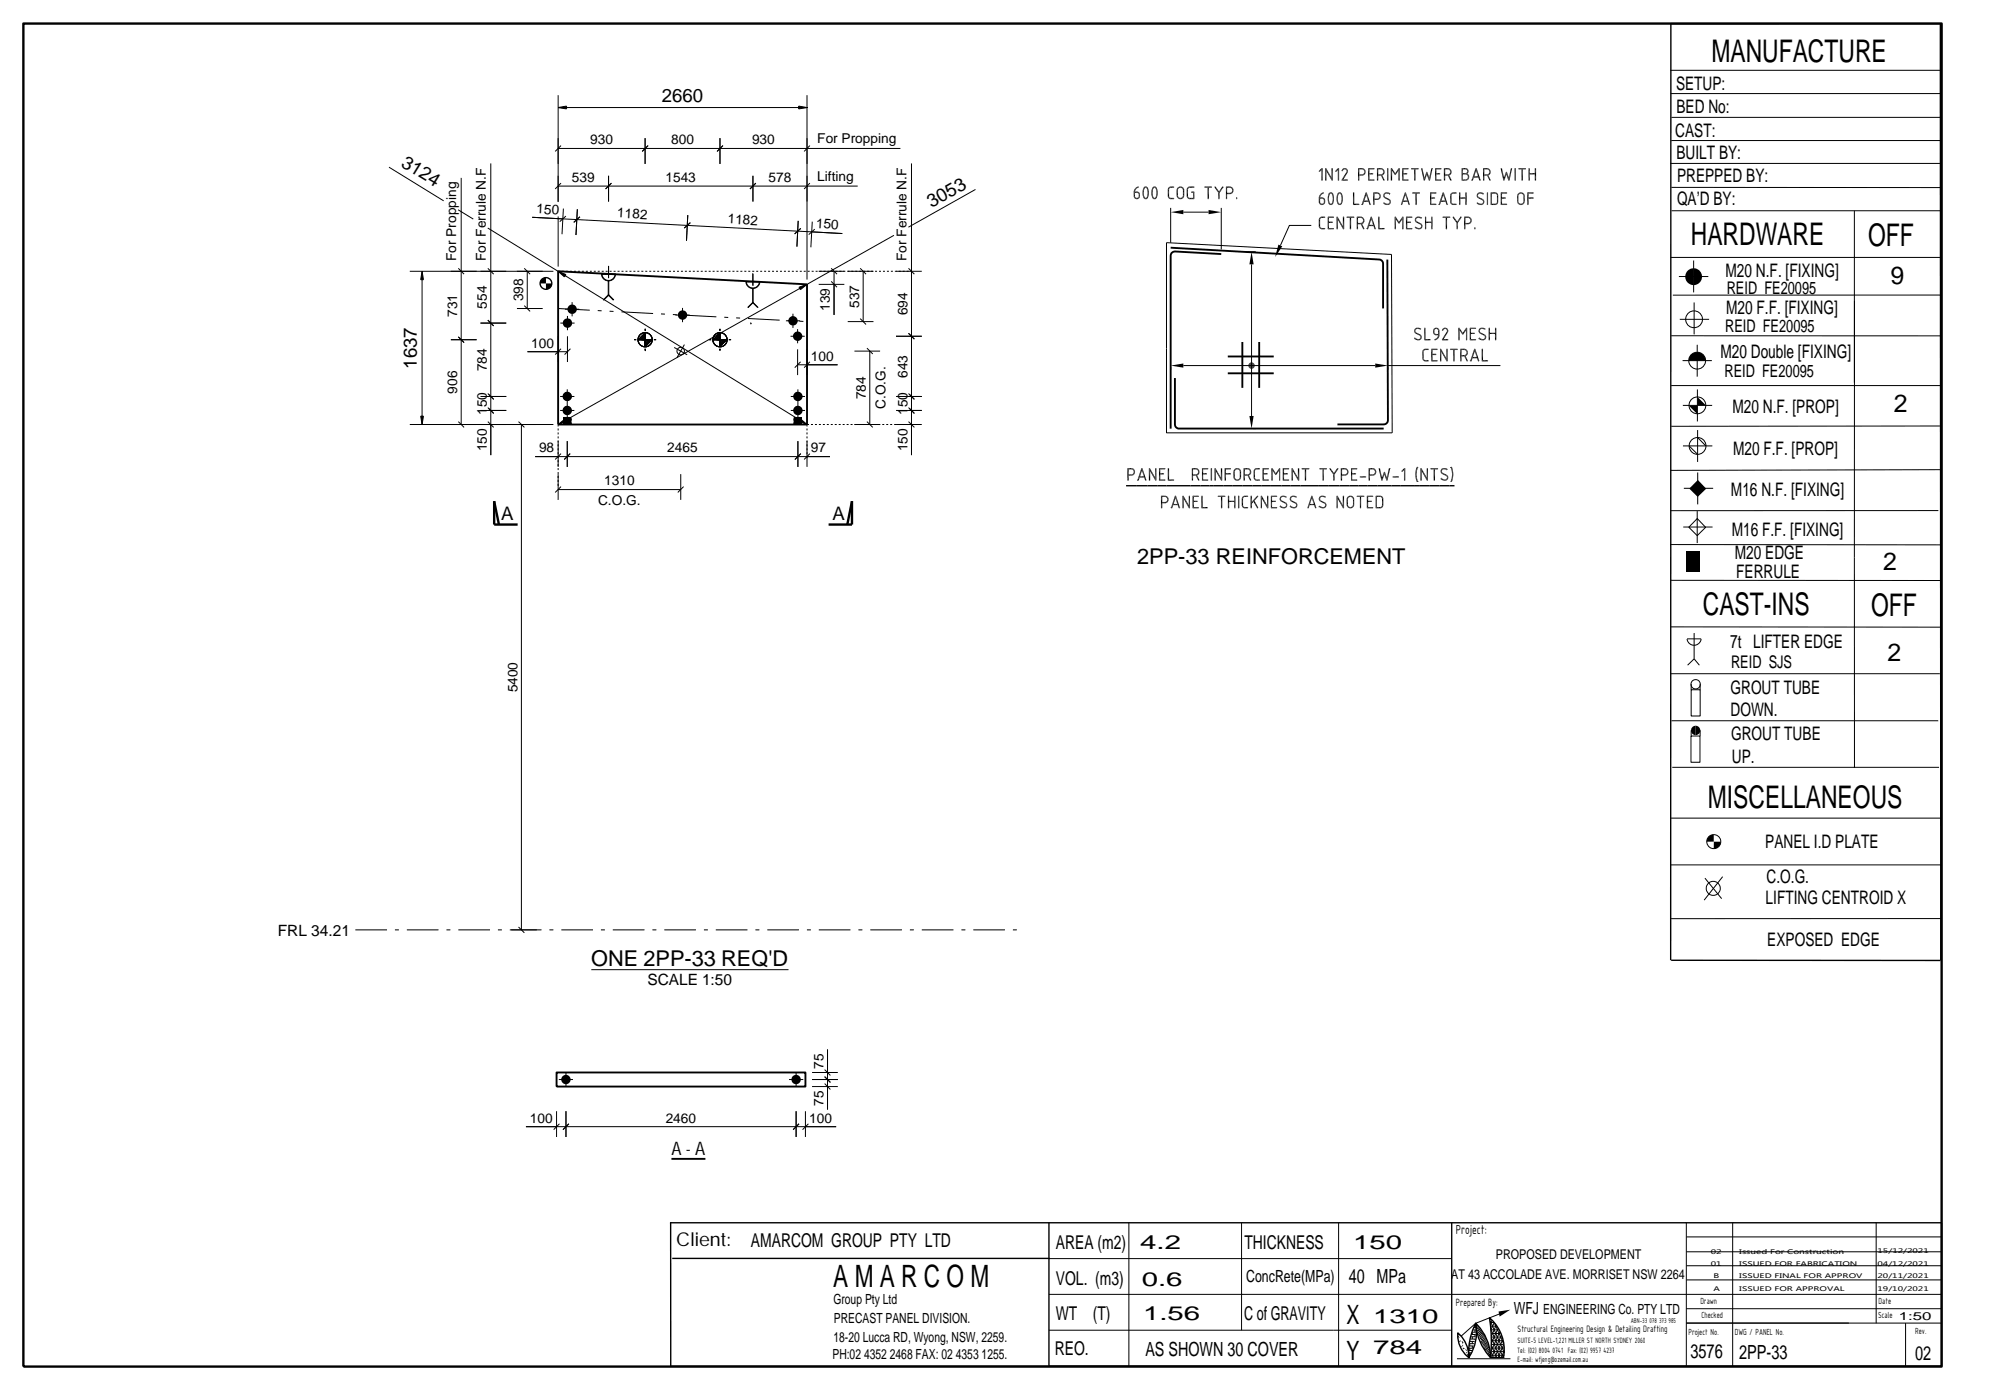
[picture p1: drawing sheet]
<svg xmlns="http://www.w3.org/2000/svg" width="430mm" height="297mm" viewBox="0 0 430 297" stroke-linecap="round" stroke-linejoin="round" font-family="sans-serif">
<defs><g id="words">
<g font-size="6.7">
<text x="365.8" y="13.2">MANUFACTURE</text>
<text x="361.4" y="52.3">HARDWARE</text>
<text x="399.3" y="52.6">OFF</text>
<text x="364" y="131.5">CAST-INS</text>
<text x="399.9" y="131.7">OFF</text>
<text x="365" y="172.6">MISCELLANEOUS</text>
</g>
<text font-size="6.6" x="178.1" y="275">A M A R C O M</text>
<g font-size="5.7">
<text x="287.8" y="283">X</text>
<text x="287.8" y="290.7">Y</text>
</g>
<g font-size="5.3">
<text x="404.1" y="60.8">9</text>
<text x="404.8" y="88.1">2</text>
<text x="402.5" y="121.7">2</text>
<text x="403.4" y="141.3">2</text>
</g>
<g font-size="4.7">
<text x="243.1" y="120.6">2PP-33 REINFORCEMENT</text>
<text x="126.4" y="206.5">ONE 2PP-33 REQ'D</text>
</g>
<g font-size="4.2">
<text x="243.7" y="267">4.2</text>
<text x="289.2" y="266.8">150</text>
<text x="244" y="274.8">0.6</text>
<text x="288.3" y="274.2">40 MPa</text>
<text x="244.3" y="282.2">1.56</text>
<text x="293.5" y="282.7">1310</text>
<text x="244.8" y="289.7">AS SHOWN 30 COVER</text>
<text x="293.5" y="289.3">784</text>
<text x="361.3" y="290.3">3576</text>
<text x="371.7" y="290.4">2PP-33</text>
<text x="409.3" y="290.7">02</text>
</g>
<g font-size="4.1">
<text x="144.5" y="266.3">Client:</text>
<text x="160.5" y="266.5">AMARCOM GROUP PTY LTD</text>
<text x="225.7" y="266.8">AREA (m2)</text>
<text x="266" y="266.8">THICKNESS</text>
<text x="225.7" y="274.5">VOL. (m3)</text>
<text x="225.6" y="282">WT</text>
<text x="233.6" y="282">(T)</text>
<text x="265.9" y="282">C of GRAVITY</text>
<text x="225.4" y="289.6">REO.</text>
</g>
<g font-size="4">
<text x="141.4" y="21.8">2660</text>
<text x="358.2" y="19.2">SETUP:</text>
<text x="358.1" y="29.3">CAST:</text>
<text x="358.3" y="24.1">BED No:</text>
<text x="85.5" y="35.4" transform="rotate(32 85.5 35.4)">3124</text>
<text x="358.3" y="33.9">BUILT BY:</text>
<text x="358.4" y="39">PREPPED BY:</text>
<text x="199.1" y="44.4" transform="rotate(-29 199.1 44.4)">3053</text>
<text x="358.4" y="43.9">QA’D BY:</text>
<text x="368.8" y="59.2">M20 N.F. [FIXING]</text>
<text x="368.9" y="67.2">M20 F.F. [FIXING]</text>
<text x="367.7" y="76.6">M20 Double [FIXING]</text>
<text x="89.1" y="78.8" transform="rotate(-90 89.1 78.8)">1637</text>
<text x="370.3" y="88.2">M20 N.F. [PROP]</text>
<text x="370.4" y="97.1">M20 F.F. [PROP]</text>
<text x="370" y="106.1">M16 N.F. [FIXING]</text>
<text x="107.1" y="111.1">A</text>
<text x="177.9" y="111.1">A</text>
<text x="370.1" y="114.5">M16 F.F. [FIXING]</text>
<text x="370.8" y="119.5">M20 EDGE</text>
<text x="371.1" y="123.5">FERRULE</text>
<text x="369.8" y="138.5">7t LIFTER EDGE</text>
<text x="369.9" y="148.3">GROUT TUBE</text>
<text x="369.9" y="153">DOWN.</text>
<text x="370" y="158.1">GROUT TUBE</text>
<text x="370.2" y="163">UP.</text>
<text x="377.3" y="181.3">PANEL I.D PLATE</text>
<text x="377.6" y="188.7">C.O.G.</text>
<text x="377.4" y="193.1">LIFTING CENTROID X</text>
<text x="377.7" y="202.2">EXPOSED EDGE</text>
<text x="143.5" y="246.9">A - A</text>
</g>
<g font-size="3.7">
<text x="369.1" y="62.8">REID FE20095</text>
<text x="368.7" y="70.9">REID FE20095</text>
<text x="368.6" y="80.7">REID FE20095</text>
<text x="370" y="142.7">REID SJS</text>
</g>
<g font-size="3.6">
<text x="266.4" y="274.1">ConcRete(MPa)</text>
<text x="323.6" y="280.8">WFJ</text>
</g>
<g font-size="3.3">
<text x="59.4" y="200">FRL 34.21</text>
<text x="138.4" y="210.5">SCALE 1:50</text>
</g>
<g font-size="3">
<text x="311.2" y="263.8">Project:</text>
<text x="178.1" y="278.6">Group Pty Ltd</text>
<text x="329.9" y="280.7">ENGINEERING Co. PTY LTD</text>
<text x="178.1" y="286.7">18-20 Lucca RD, Wyong, NSW, 2259.</text>
<text x="178.2" y="282.8">PRECAST PANEL DIVISION.</text>
<text x="177.9" y="290.4">PH:02 4352 2468 FAX: 02 4353 1255.</text>
</g>
<g font-size="2.9">
<text x="126.1" y="30.8">930</text>
<text x="143.4" y="30.8">800</text>
<text x="160.7" y="30.8">930</text>
<text x="174.7" y="30.6">For Propping</text>
<text x="122.2" y="38.9">539</text>
<text x="142.2" y="38.9">1543</text>
<text x="164.3" y="38.9">578</text>
<text x="174.7" y="38.7">Lifting</text>
<text x="114.6" y="45.6" transform="rotate(3 114.6 45.6)">150</text>
<text x="131.9" y="46.5" transform="rotate(3 131.9 46.5)">1182</text>
<text x="155.5" y="47.7" transform="rotate(3 155.5 47.7)">1182</text>
<text x="174.4" y="48.7" transform="rotate(3 174.4 48.7)">150</text>
<text x="97.5" y="55.8" transform="rotate(-90 97.5 55.8)">For Propping</text>
<text x="103.8" y="55.8" transform="rotate(-90 103.8 55.8)">For Ferrule N.F</text>
<text x="193.7" y="55.8" transform="rotate(-90 193.7 55.8)">For Ferrule N.F</text>
<text x="104" y="66" transform="rotate(-90 104 66)">554</text>
<text x="111.8" y="64.4" transform="rotate(-90 111.8 64.4)">398</text>
<text x="183.6" y="65.8" transform="rotate(-90 183.6 65.8)">537</text>
<text x="97.7" y="67.7" transform="rotate(-90 97.7 67.7)">731</text>
<text x="177.4" y="66.5" transform="rotate(-90 177.4 66.5)">139</text>
<text x="194" y="67.3" transform="rotate(-90 194 67.3)">694</text>
<text x="113.6" y="74.3">100</text>
<text x="173.3" y="77.1">100</text>
<text x="104" y="79.3" transform="rotate(-90 104 79.3)">784</text>
<text x="194" y="80.7" transform="rotate(-90 194 80.7)">643</text>
<text x="97.7" y="84.1" transform="rotate(-90 97.7 84.1)">906</text>
<text x="104" y="88.7" transform="rotate(-90 104 88.7)">150</text>
<text x="185" y="85.3" transform="rotate(-90 185 85.3)">784</text>
<text x="189.2" y="87.4" transform="rotate(-90 189.2 87.4)">C.O.G.</text>
<text x="194" y="88.7" transform="rotate(-90 194 88.7)">150</text>
<text x="104" y="96.4" transform="rotate(-90 104 96.4)">150</text>
<text x="115.2" y="96.7">98</text>
<text x="142.6" y="96.7">2465</text>
<text x="173.3" y="96.7">97</text>
<text x="194" y="96.4" transform="rotate(-90 194 96.4)">150</text>
<text x="127.8" y="107.9">C.O.G.</text>
<text x="129.1" y="103.7">1310</text>
<text x="110.6" y="148" transform="rotate(-90 110.6 148)">5400</text>
<text x="176" y="228.4" transform="rotate(-90 176 228.4)">75</text>
<text x="113.2" y="239.9">100</text>
<text x="142.3" y="239.9">2460</text>
<text x="173" y="239.9">100</text>
<text x="176" y="236.3" transform="rotate(-90 176 236.3)">75</text>
<text x="319.7" y="269">PROPOSED DEVELOPMENT</text>
<text x="310.2" y="273.3">AT 43 ACCOLADE AVE. MORRISET NSW 2264</text>
</g>
<g font-size="2.4">
<text x="311.2" y="279.1">Prepared By:</text>
<text x="405.8" y="282">1:50</text>
</g>
<text font-size="2.1" x="324.4" y="284.7">Structural Engineering Design &amp; Detailing Drafting</text>
<g font-size="2">
<text x="363.4" y="278.7">Drawn</text>
<text x="363.7" y="281.6">Checked</text>
<text x="401.4" y="281.6">Scale</text>
<text x="401.5" y="278.7">Date</text>
<text x="360.9" y="285.2">Project No.</text>
<text x="370.8" y="285.2">DWG / PANEL No.</text>
<text x="409.3" y="285.1">Rev.</text>
</g>
<g font-size="1.8">
<text x="324.4" y="287">SUITE-5 LEVEL-1,221 MILLER ST NORTH SYDNEY 2060</text>
<text x="324.3" y="289.1">Tel: (02) 8004 0741 Fax: (02) 9957 4237</text>
<text x="324.3" y="291.1">E-mail: wfjeng@ozemail.com.au</text>
</g>
<text font-size="1.6" x="348.6" y="282.7">ABN-33 078 373 985</text>
<g font-size="1.3">
<text x="365.7" y="267.9">02</text>
<text x="371.8" y="267.9">Issued For Construction</text>
<text x="401.3" y="267.9">15/12/2021</text>
<text x="365.7" y="270.5">01</text>
<text x="366.3" y="275.8">A</text>
<text x="366.3" y="273.2">B</text>
<text x="371.7" y="275.8">ISSUED FOR APPROVAL</text>
<text x="371.7" y="273.2">ISSUED FINAL FOR APPROV</text>
<text x="371.7" y="270.5">ISSUED FOR FABRICATION</text>
<text x="401.3" y="275.8">19/10/2021</text>
<text x="401.3" y="273.1">20/11/2021</text>
<text x="401.3" y="270.5">04/12/2021</text>
</g>
</g></defs>
<g fill="none" stroke="#000" stroke-width=".21">
<path d="M357 15h57.9M357.1 20h57.9M83.1 35.7l11.7 7.2M98.6 38v52.7M104.9 34.9v62.4M119.3 20.3v22.9M119.3 31.7h73.1M119.3 23h53.2M119.3 23l1.8-.3v.6zM119.9 31.1l-1.2 1.3M119.9 39.1l-1.2 1.3M130.1 37.6v5.5"/>
<path d="M130.7 39.1l-1.3 1.3M137.9 29.5v5.5M138.5 31.1l-1.2 1.3M153.9 29.5v5.5M154.5 31.1l-1.2 1.3M160.9 37.6v5.5M161.5 39.1l-1.2 1.3M170.7 22.7l1.8 .3-1.8 .3zM172.5 20.3v39.4M173.1 39.1l-1.2 1.3M173.1 31.1l-1.2 1.3M183.3 39.8h-64"/>
<path d="M194.8 34.9v62.4M282.4 35.9v2.6M282.5 35.9v2.7M282.6 35.9v2.7M283.3 35.9v2.6M283.4 35.9v2.6M284.6 36v2.6M284.8 36v2.6M286 35.9v2.7M286.1 35.9v2.7M296.5 35.9v2.7M296.7 35.9v2.7"/>
<path d="M297.4 35.9v2.6M297.5 35.9v2.6M298.9 35.9l.1 2.7M299 35.9v2.7M299.1 35.9v2.7M323.8 35.9v2.7M323.9 35.9v2.7M357 34.9h57.9M357.2 30h57.8M357.2 25.1h57.8M87.6 58h30.7M90.2 58l.3 1.8h-.6z"/>
<path d="M90.2 58v32.7M97.9 44.8l3.3 2M98 57.3l1.2 1.3M104.2 48.7l68.3 42M104.3 57.3l1.2 1.3M112.1 57.3l1.2 1.3M112.7 58v7.9M113.7 46.4l66.3 3.5M119.3 58l1.7 .7-.4 .5zM119.3 58h.1M119.3 46.3v10.7M120.4 44.6l-.3 5.5"/>
<path d="M120.9 46.2l-1.3 1.2M123.4 44.7l-.3 5.5M124 46.3l-1.4 1.2M128.6 58.5h2.9a1.45 1.45 0 0 1-1.5 1.6 1.45 1.45 0 0 1-1.4-1.6zM128.7 58.5l2.8 .1a1.4 1.4 0 0 1-1.5 1.3 1.4 1.4 0 0 1-1.3-1.4zM130.1 56.8v2.6zM131.5 58.5v.1M147 46l-.3 5.5M147.6 47.6l-1.4 1.1M160.9 58.5v2.5zM170.6 47.2l-.3 5.5M171.2 48.8l-1.4 1.2"/>
<path d="M173.6 47.4l-.3 5.4M174.1 49l-1.3 1.1M175 58h5.5M177.7 57.3l1.2 1.3M178.3 58v9.3M181.2 58h5.5M183.9 57.3l1.2 1.3M184.5 58v10.7M191.1 50.3l-18.6 10.5M191.5 58h5.5M194.2 57.3l1.2 1.3M208.5 40.5l-14.3 8.1"/>
<path d="M249.3 51.9l48.1 2.5 .2 38.1h-48.3zM250.2 44.4v7.5M252.9 45.3h5.4M261 44.4v8.9M266.4 53.8h2M267.5 56.5v32.4M280.3 48.2h-4.7l-1.9 4.3M285.7 46.3v2.6M285.9 46.3v2.6M287.1 46.4v2.6M287.2 46.4v2.6M298.2 46.3v2.6"/>
<path d="M298.3 46.3v2.6M299.8 46.3v2.7M299.9 46.3v2.7M317.9 41.1v2.7M318 41.1v2.7M318.7 41.1v2.7M318.8 41.1v2.7M357.1 55h57.6M357.2 40l57.8 .1M357.3 45h57.6M358.8 59.1h6.3M362 55.7v6.8"/>
<path d="M396.3 45v36.8M96.4 72.6h5.5M98 72l1.2 1.2M102.7 69h5.5M104.3 68.4l1.2 1.3M110.5 65.9h5.5M112.1 65.3l1.2 1.2M112.7 75.2h8.6M119.3 71.9v5.5M119.8 69h3M119.9 74.5l-1.2 1.3M120.8 66.1h3"/>
<path d="M121.3 67.5v3.1M121.3 71.9v5.5M121.9 74.5l-1.2 1.3M122.3 64.6v3M130 60l.1 3zM130 63.1l.1-.1 1.1 1.1zM130 63l.1 .1-1.1 1zM137.9 72.6v1.5M137.9 71.1l-1.5 1.5h3M137.9 71.1v1.5M137.9 72v-.4l-1 1M137.9 71.1a1.52 1.52 0 0 1 1.5 1.5 1.52 1.52 0 0 1-1.5 1.5"/>
<path d="M137.9 74.1h.1M137.9 72.6v1.2l1.1-1.2M137.9 72.6h.8l-.8 1zM137.9 72.6v.5l.5-.5M137.9 72.6h.1l-.1 .1zM137.9 72.6v.4l.4-.4M137.9 72.6v.8l.7-.8M137.9 72.6h1l-1 1.1zM137.9 72.6v1.4l1.4-1.4M137.9 72.6v1.3l1.3-1.3M137.9 72.4l-.2 .2zM137.9 71.1a1.52 1.52 0 0 0-1.5 1.5 1.52 1.52 0 0 0 1.5 1.5"/>
<path d="M137.9 71.4l-1.2 1.2M137.9 71.7l-.9 .9M137.9 72l-.5 .6M137.9 72.2l-.4 .4M137.9 71.9l-.7 .7M137.9 71.3l-1.4 1.3M137.9 71.2l-1.5 1.4M137.9 74.1a1.5 1.5 0 0 0 1.3-2.2 1.5 1.5 0 0 0-2.6-.2 1.5 1.5 0 0 0 1 2.4h.3M139.4 72.6l-1.5 1.5M144.1 74.2l2.8 1.6M144.4 67.3h3M145.9 65.8v3.1"/>
<path d="M146.3 73.6l-1.6 2.8M153.7 72.6l.2-.2zM153.9 72.6h.1l-.1 .1zM153.9 72v-.4l-1 1M153.9 71.1l-1.5 1.5h2.9l-1.4 1.4M153.9 71.1v3M153.9 71.4l-1.2 1.2M153.9 71.7l-.9 .9M153.9 72l-.5 .6M153.9 72.2l-.4 .4M153.9 71.9l-.8 .7M153.9 71.3l-1.4 1.3"/>
<path d="M153.9 71.2l-1.5 1.4M154.3 72.6l-.4 .4M154.4 72.6l-.5 .5M154.6 72.6l-.7 .8M154.7 72.6l-.8 1M154.9 72.6l-1 1.1v-.4M155 72.6l-1.1 1.2M155.2 72.6l-1.3 1.3v-1.3h1.5M155.3 72.6l-1.4 1.4M155.4 72.6h.1M155.4 72.6l-1.5 1.5M159.4 60.2h2.9a1.45 1.45 0 0 1-1.4 1.5 1.45 1.45 0 0 1-1.5-1.5z"/>
<path d="M159.5 60.2h2.8a1.41 1.41 0 0 1-1.4 1.4 1.41 1.41 0 0 1-1.4-1.4zM160.5 69h.1M160.5 69.2h.1M160.5 69v.2M160.9 61.7l.1 3zM160.9 64.7l1.1 1zM160.9 64.6l-1 1.1zM168 68.6h3M169 71.9h3M169.5 67v3.1M170.5 70.3v3.1M170.5 74.7v5.5"/>
<path d="M170.8 61.4l1.7-.6-1.4 1.1zM171.1 77.3l-1.2 1.3M172.5 60.8l-53.2 29.9M172.5 74.7v5.5M173.1 77.3l-1.2 1.3M175 60.8h5.5M177.7 60.1l1.2 1.3M179 78h-8.5M181.2 68.7h5.5M182.6 75h5.5M183.9 68.1l1.2 1.2M185.3 74.4l1.2 1.2"/>
<path d="M185.9 75v15.7M191.5 71.9h5.5M194.2 71.2l1.2 1.3M250.2 78.5v.5M252.9 78.1h41M296.7 78.1h24M296.7 78.5v.5M307.8 74.5v2.6M308 74.5v2.6M309.2 74.7v2.5M309.3 74.7v2.5M311.8 70v2.6"/>
<path d="M311.9 70v2.6M313.4 70v2.7M313.5 70v2.7M357.2 71.8h57.5M359 68.2h6.3M359.6 77.1h6.3M362.1 64.6v6.9M362.8 73.7v6.8M396.4 64.3v99.8M414.9 63.1h-57.4M87.6 90.7h30.7M89.9 88.9h.6l-.3 1.8z"/>
<path d="M98 90.1l1.2 1.2M102.7 84.7h5.5M102.7 87.7h5.5M104.3 90.1l1.2 1.2M104.3 87.1l1.2 1.2M104.3 84.1l1.2 1.2M110.8 90.1l1.3 1.2M111.4 90.7v108M114.4 97.6h63M119.3 90.7l1.4-1.1 .3 .5zM119.3 94.3v5.5M119.7 84.7h3.1"/>
<path d="M119.7 87.7h3.1M119.9 96.9l-1.2 1.3M120.5 89.2v1.5M121.2 94.3v5.5M121.2 83.2v6M121.3 89.2v1.5M121.9 96.9l-1.3 1.3M122 89.2v1.5M169 84.7h3.1M169 87.7h3.1M169.7 89.2v1.5M170.5 89.2v1.5"/>
<path d="M170.5 94.3v5.5M170.5 83.2v6M171.1 89.5l1.4 1.2-1.7-.7zM171.2 96.9l-1.3 1.3M171.2 89.2v1.5M172.5 90.7h.1M172.5 94.3v5.5M173.1 96.9l-1.2 1.3M182.6 90.7h5.5M185.3 90.1l1.2 1.2M191.5 84.7h5.5M191.5 87.7h5.5"/>
<path d="M191.5 90.7h5.5M194.2 90.1l1.2 1.2M194.2 87.1l1.2 1.2-1-1M194.2 84.1l1.2 1.2-1-1M267.9 91.6h.5M357.2 82.4h57.7M359.7 86.6h6.3M359.7 95.3h6.3M361 95.3l1.8 1.8M362.8 83.2v6.9M362.8 91.9v6.8M362.9 93.5l1.7 1.8"/>
<path d="M414.8 91l-57.6 .1M119.3 101.3v5.5M119.3 104.6h26.2M119.9 104l-1.2 1.2M145.5 101.3v5.5M146.1 104l-1.2 1.2M245.6 100v2.6M245.8 100v2.6M247 100.2v2.5M247.1 100.2v2.5M252.8 105.9v2.6M252.9 105.9v2.6"/>
<path d="M254.1 106.1v2.5M254.3 106.1v2.5M258.8 100v2.7M259 100v2.7M259.7 100v2.6M259.8 100v2.6M261 100.2v2.5M261.1 100.2v2.5M264.7 105.9v2.7M264.8 105.9v2.7M269.5 105.9v2.6M269.7 105.9v2.6"/>
<path d="M270.9 106.1v2.5M271 106.1v2.5M271.8 100v2.6M272 100v2.6M273.4 100v2.7M273.5 100v2.7M273.6 100v2.7M276.1 100v2.6M276.3 100v2.6M277.5 100.2v2.5M277.6 100.2v2.5M285.7 105.9v2.6"/>
<path d="M285.9 105.9v2.6M287.1 106.1v2.5M287.2 106.1v2.5M294.1 105.9v2.7M294.2 105.9v2.7M300.1 100l.1 2.7M300.3 100v2.7M303.7 100v2.6M303.8 100v2.6M305 100.2v2.5M305.1 100.2v2.5M357 116.4h57.7"/>
<path d="M359.8 112.6h6.2M359.9 104.3h6.3M362.8 110.8l1.8 1.9-1.8 1.8-1.8-1.8zM362.8 109.2v6.9M362.9 101v6.8M414.3 109.1h-57.2M414.7 100.4l-57.6 .1M357.1 134h57.6M357.2 124l57.5 .1M360.6 136.6a1.51 1.51 0 0 0 1.5 1.3 1.51 1.51 0 0 0 1.5-1.3M360.6 136.5h3M362.1 135.3v5.5"/>
<path d="M357.1 144h57.5M357.3 154h57M361.4 157.3h1.9v5.6h-1.9zM361.5 147.4h1.9v5.6h-1.9zM361.5 146.2v1.2M361.5 156.1v1.2M362.1 140.8l-1.4 1.4M362.1 140.8l1.1 1.4M363.4 156.1v1.2M363.4 146.2v1.2M357.2 174.8h57.8M357.4 164h57"/>
<path d="M109.2 198.7h5.5M110.8 198.1l1.3 1.2M357 184.8h58M364.4 187.7l3.6 4.3M368.2 187.3l-4 5.1M415 196.3h-57.8M126.4 207.2h42.1M119 237.5v5.5M119.4 230.7h3.1M121 237.5v5.5M121 229.2v3M168.6 230.7h3.1"/>
<path d="M170.2 229.2v3M170.2 237.5v5.5M172.1 237.5v5.5M173.6 230.7h5.5M173.6 232.2h5.5M173.6 229.2h5.5M176.3 231.6l1.2 1.2M176.3 230.1l1.2 1.2M176.3 228.6l1.2 1.2M176.9 224.3v12.8M112.4 240.8h66.3M119.6 240.2l-1.3 1.2"/>
<path d="M121.6 240.2l-1.3 1.2M170.8 240.2l-1.3 1.2M172.8 240.2l-1.3 1.2M224.2 276.6h190.8M224.2 269h86.1M241.3 261.3v30.6M265.4 261.3v23M286.1 261.3v30.6M310.3 261.3v30.6M360.4 261.3v30.6M360.4 279.7h54.6M360.4 270.5h54.6"/>
<path d="M360.5 273.5h54.5M360.5 267.5h54.5M360.5 264.3h54.5M370.3 261.3v30.6M401 261.3v21.5M224.2 284.3h86.1M311.4 290.4h11.4M311.7 285.5h.1M311.9 285.4h.1M311.8 285.8h.1M312 286.6h.1M312.2 286.6h.1"/>
<path d="M312.5 287.7h.1M312.5 286.7h.1M312.7 287h.1M312.6 287.4h.1M312.7 286.9h.1M312.7 288.2h.1M312.8 288.1h.1M312.9 288.2h.1M312.9 288.1v.1M313.3 288.3h.1M313.4 288.5v.1M313.4 289h.1"/>
<path d="M313.7 289.7h.1M313.7 289.4h.1M313.9 289.1h.5M313.9 288.6h.7M314 288.1h.8M314 287.6h1M314.1 289.1l.1 .5h-.3M314.1 288.1v.5M314.2 286.7h1M314.3 286.1h1M314.4 285.7h1M314.6 285.2h.8"/>
<path d="M314.7 284.7v.5M314.7 285.7v.4M314.7 286.7v.4M314.7 287.6v.5M314.7 284.7h.7M314.9 284.2h.5M315 283.7h.4M315.1 287.1h-1v.5M315.3 284.2v.5M315.3 285.2v.5M315.3 286.1v.3M315.4 283.1l.2 .2"/>
<path d="M315.4 283.2h-.1v.5M315.5 283.3v.1M315.5 283.5l.5 .6M315.7 284.2l.1 .2M315.8 283.3l-.2 .2M316 283.5l-.2 .2M316.1 284.1l-.3 .5M316.1 285.4v.1M316.1 285.3l.5 .6M316.1 284l.5 .6M316.2 283.8l-.2 .2M316.3 284.4l-.4 .5"/>
<path d="M316.3 285.7l-.1 .1M316.3 285l.5 .7M316.5 284.6l-.5 .7M316.5 285.9l-.2 .2M316.5 286.1l.5 .6M316.5 284.8l.5 .6M316.5 286.6l.3 .4M316.8 284.6l-.2 .2M316.9 284.8l-.1 .2M317.1 285.1l-.1 .2M317.1 285.3l.3 .3M317.1 286.7l-.3 .4"/>
<path d="M317.1 285.4l-.5 .7M317.1 286.6l.5 .6M317.2 287.9l.4 .6M317.3 287l-.4 .4M317.3 285.7l-.5 .6M317.3 287.6l.5 .6M317.3 286.3l.5 .7M317.5 287.2l-.4 .5M317.5 285.9l-.5 .7M317.5 286.1l.3 .3M317.5 287.4l.5 .6M317.9 286.9l-.3 .5"/>
<path d="M318.1 287.2l-.3 .4M318.1 287.8l.2 .3M318.1 288l-.5 .6M318.1 289.1l.5 .6M318.1 289.3h.1M318.2 287.6l-.2 .2M318.3 288.2l-.5 .7M318.3 289.5l-.1 .1M318.3 288.9l.3 .3M318.4 288.5l-.4 .6M318.5 281.9h.1M318.5 289.7l-.1 .1"/>
<path d="M318.5 282.2l3 6.9M318.5 282.6h.8M318.6 283.4h1.3M318.6 289.9h.1M318.7 284.2l2.6 5.9M318.7 289.6h2.8M318.7 289l.5 1.1M318.7 285h2M318.7 285.7h2.3M318.7 288.8h2.8M318.8 285.9l1.8 4.2M318.8 287.5l1.1 2.6"/>
<path d="M318.8 286.5h2.4M318.8 287.3h2.6M318.8 288.1h2.7M318.9 282.1l-.3 .7M319.3 282.7l-.6 1.5h1.6M319.4 282.8l1.9 4.2M319.8 283.2l-1.1 2.4M320.2 283.9l-1.4 3.1M320.5 284.6l-1.8 4.1M320.7 280.7l-5.3 2.1-3.1 2.8M320.9 285.4l-2.1 4.7M321.2 286.3l-1.7 3.8"/>
<path d="M321.4 287.4l-1.2 2.7M321.5 288.6l-.6 1.5M321.5 290.1h-2.9M360.4 282.7h54.5M407.3 282.7v9.2"/>
<circle cx="137.9" cy="72.6" r="1.53"/>
<circle cx="145.5" cy="75" r=".8"/>
<circle cx="153.9" cy="72.6" r="1.51"/>
<circle cx="153.9" cy="72.6" r="1.52"/>
<circle cx="153.9" cy="72.6" r="1.53"/>
<circle cx="362.1" cy="68.2" r="1.8"/>
<circle cx="362.8" cy="77.1" r="1.8"/>
<circle cx="362.8" cy="86.6" r="1.8"/>
<circle cx="362.8" cy="95.3" r="1.8"/>
<circle cx="362.4" cy="146.2" r="1"/>
<circle cx="366.3" cy="179.9" r="1.5"/>
<circle cx="366.2" cy="189.8" r="1.5"/>
</g>
<path d="M75.9 198.7h143.1" fill="none" stroke="#000" stroke-width=".21" stroke-dasharray="6.8 1.7 .8 1.7" stroke-linecap="butt"/>
<path d="M120.5 89.2h1.5v1.5h-1.5zM169.7 89.2h1.5v1.5h-1.5zM360.4 117.7h2.9v4.5h-2.9z" fill="#000"/>
<g fill="#000">
<path d="M119.3 23l1.8-.3v.6zM170.7 22.7l1.8 .3-1.8 .3zM244.7 39.9h.2v.2zM244.7 39.9l.2 .2zM245.1 39.9l.3 .5zM245.1 39.9l.3 .5h-.2zM245.1 39.9l.1 .5-.2-.3zM246.6 39.9h.2v.2zM246.6 39.9l.2 .2zM247 39.9l.3 .5zM247 39.9l.3 .5h-.3zM247 39.9v.5l-.1-.3z"/>
<path d="M250.3 39.9l-.1 .2zM250.3 39.9h.5v.2zM250.3 39.9l.5 .2h-.5zM250.8 39.9h.2zM250.8 39.9l.2 .1zM252.3 39.9l.5 .1zM252.3 39.9l.6 .2zM252.3 39.9l.6 .2-.3 .1zM252.3 39.9l.3 .3zM252.3 39.9v.2h-.1zM254.3 39.9l-.1 .2zM255.1 39.9h.2z"/>
<path d="M255.1 39.9l.2 .1zM258.9 39.9h.1zM258.9 39.9l.1 .1zM259.7 39.9h.1zM259.6 40l.2-.1zM259.6 39.9h.2zM261.2 39.9h.1zM262.8 39.9l.5 .1zM262.8 39.9l.6 .2zM262.8 39.9l.6 .2-.3 .1zM262.8 39.9l.3 .3zM281.9 36.5v.1z"/>
<path d="M281.9 36.5l.2 .2zM281.9 36.5l.1 .2zM281.9 36.5v.2zM281.9 36.5l.5-.1-.3 .3zM282.4 36v.4l-.5 .1zM282.4 36v.4zM282.6 35.9l.1 .1zM282.4 38.5l.2 .1zM282.7 38.5l-.1 .1zM282.6 38.6l.1-.1zM283.3 35.9l-.1 .1zM283.2 38.5l.2 .1z"/>
<path d="M283.2 38.5h.3l-.1 .1zM283.4 35.9l.1 .1zM283.5 36l1.1 1.9 .1 .7zM283.5 36l1.2 2.6zM283.5 36l1.1 2.5-1.1-1.9zM283.4 35.9l.1 .7zM283.5 38.5l-.1 .1zM284.6 35.9v.1zM284.7 35.9l.2 .1zM284.7 35.9l.2 .1h-.3zM284.6 38.5l.1 .1zM284.9 38.5l-.1 .1z"/>
<path d="M284.7 38.6l.2-.1zM285.4 36.5v.1zM285.4 36.5l.2 .2zM285.4 36.5l.1 .2zM285.4 36.5v.2zM285.4 36.5l.5-.1-.3 .3zM286 36l-.1 .4-.5 .1zM286 36l-.1 .4zM286.1 35.9l.1 .1zM285.9 38.5l.2 .1zM286.2 38.5l-.1 .1zM286.1 38.6l.1-.1z"/>
<path d="M287.8 36.8l.2 .2-1.2 1.4zM288 37l-.9 1.4h-.3zM286.8 38.4h.3l-.3 .2zM286.8 36.4l.2 .1-.1 .1zM286.8 36.4l.1 .2zM286.8 36.4v.2zM286.8 36.4l-.1 .1zM286.9 36.1l.2 .3h-.3zM286.8 36.4h.3l-.1 .1zM286.7 38.5l.1 .1zM286.8 38.4v.2zM286.8 38.6l.3-.2z"/>
<path d="M286.9 36.1l.5-.2zM286.9 36.1l.5-.2-.1 .3zM286.9 36.1l.4 .1-.2 .2zM286.9 36.6l.1-.1zM287.1 38.4h.9v.2zM287.1 38.4l.9 .2h-1.1zM287.4 35.9l.4 .1zM287.4 35.9l.5 .2zM287.4 35.9l.5 .2-.2 .2zM287.4 35.9l.3 .4zM287.4 35.9v.3h-.1zM287.4 35.9l.1 .3z"/>
<path d="M287.7 36.3l.2-.2zM287.8 36.6h.3zM287.9 36.1l.2 .3zM287.9 36.1l.2 .5zM287.9 36.1l.2 .5-.3-.1zM287.9 36.1l-.1 .4zM288 38.4h.1zM288 38.4l.1 .1zM287.8 36.8l.2 .2zM288.1 38.5l-.1 .1zM288 38.6l.1-.1zM288 38.4l.1 .1-.1 .1z"/>
<path d="M288.1 36.6l-.1 .3zM288.1 36.6l-.1 .4zM287.8 36.8l.3-.2-.1 .4zM287.8 36.7l.3-.1-.3 .2zM287.8 36.5l.3 .1zM290.5 37.5v1h-.2zM290.3 35.9v.1zM290.3 36l.1-.1 .1 .3zM290.3 36l.2 .2v1.1zM290.3 38.5l.1 .1zM290.3 38.5h.2l-.1 .1zM290.5 38.5l-.1 .1z"/>
<path d="M290.4 38.6l.1-.1zM290.5 37.3l-.2 1.2zM290.5 37.3h.6v.2zM290.5 37.3l.6 .2h-.6zM291.1 37.3v.2zM291.1 35.9l.4 .1zM291.1 35.9l.5 .2zM291.1 35.9l.5 .2-.2 .2zM291.1 35.9l.3 .4zM290.4 35.9l.7 .3h-.6zM290.4 35.9h.7v.3zM291.1 35.9l.1 .3z"/>
<path d="M291.4 37.2v-.1l.3 .2zM291.4 36.3l.2-.2-.1 .3zM291.6 36.7h.3l-.3 .1zM291.6 36.1l.3 .5zM291.6 36.1l.3 .6zM291.6 36.1l.3 .6-.3-.1zM291.6 36.1v.5zM291.4 36.3l.2-.2-.2 .2zM291.3 37.5l.4-.2zM291.1 37.5l.6-.2zM291.2 37.3h.5l-.6 .2zM291.2 37.3h.5z"/>
<path d="M291.4 37.1l.3 .2zM291.9 36.7l-.1 .5zM291.9 36.7l-.2 .6zM291.5 37l.4-.3-.2 .6zM291.6 36.8l.3-.1-.4 .3zM291.6 36.6l.3 .1zM292.5 35.9l-.1 .1zM292.7 37.3v1.1l-.3 .1zM292.7 37l-.3 1.5zM292.4 36l.3 .2v.8zM292.4 36h1.4l-.2 .2zM292.4 36l1.2 .2h-.9z"/>
<path d="M292.4 38.5h1.4l-.2 .1zM292.4 38.5l1.2 .1h-1.1zM292.4 38.5l.1 .1zM292.7 37h.6v.3zM292.7 37l.6 .3h-.6zM293.3 37l.2 .1zM293.5 37.1l-.1 .2zM293.5 37.1l-.2 .2zM293.3 37l.2 .1-.2 .2zM293.6 35.9l.2 .1zM293.6 38.4h.2zM293.6 38.4l.2 .1z"/>
<path d="M292.5 35.9l1.3 .1h-1.4zM292.5 35.9h1.1l.2 .1zM292.4 38.5l.3-.1 1.1 .1zM292.7 38.4h.9l.2 .1zM293.8 36l-.1 .2zM293.8 36l-.2 .2zM293.8 38.5l-.1 .1zM293.6 38.6l.2-.1zM294.6 37.5v1h-.3zM294.4 35.9l-.1 .1zM294.3 36l.1-.1 .2 .3zM294.3 36l.3 .2v1.1z"/>
<path d="M294.3 38.5l.1 .1zM294.3 38.5h.3l-.2 .1zM294.6 38.5l-.1 .1zM294.4 38.6l.2-.1zM294.6 37.3l-.3 1.2zM294.6 37.3h.5v.2zM294.6 37.3l.5 .2h-.5zM295.1 37.3v.2zM295.1 37.3l.1 .2zM295.1 37.3l.3 .2zM295.1 37.3l.3 .2 .5 .9zM295.1 37.3l.8 1.1-.2 .1z"/>
<path d="M295.1 37.3l.6 1.2zM295.1 35.9l.5 .1zM295.1 35.9l.6 .2zM295.1 35.9l.6 .2-.3 .2zM295.1 35.9l.3 .4zM294.4 35.9l.7 .3h-.5zM294.4 35.9h.7v.3zM295.2 37.3l.2-.1v.3zM295.1 35.9l.1 .3h-.1zM295.5 36.3l.2-.2-.1 .3zM295.7 36.7h.2l-.2 .1zM295.7 38.5l.2-.1v.2z"/>
<path d="M295.7 38.5l.2 .1zM295.7 38.5l.1 .1zM295.5 37.1l.2 .3zM295.4 37.2l.3 .2-.3 .1zM295.7 36.1l.2 .5zM295.7 36.1l.2 .6zM295.7 36.1l.2 .6-.2-.1zM295.7 36.1v.5zM295.4 36.3l.3-.2zM295.7 38.6h.1zM295.9 38.4v.2zM295.9 36.7l-.2 .7z"/>
<path d="M295.6 37l.3-.3-.2 .7zM295.7 36.8l.2-.1-.3 .3zM295.7 36.6l.2 .1zM296.5 35.9v.1zM296.5 38.5l.1 .1zM296.6 35.9l.1 .1zM296.7 38.5v.1zM296.7 38.5l-.1 .1zM297.3 35.9v.1zM297.3 38.5l.1 .1zM297.3 38.5h.2l-.1 .1zM297.3 36l.2-.1z"/>
<path d="M297.5 38.5v.1zM297.5 38.5l-.1 .1zM298.1 37.4h.1zM298.1 37.3l.1 .1zM298.1 37.3h.2zM298.3 37.3v.1zM298.2 37.4l.1-.1zM297.5 36.5l.8 .8h-.2zM297.5 35.9l.8 1.4-.8-.8zM297.5 35.9l.8 1.4zM297.5 36l.8 1.3zM299 35.9l-.1 .6-.6 .8z"/>
<path d="M299 35.9l-.7 1.4-.1-.3zM298.9 36l-.7 1zM299 35.9l.2 .1zM298.9 38.5l.1 .1zM299.2 38.5l-.1 .1zM299 38.6l.2-.1zM299.8 35.9l-.1 .1zM300 37.3v1.1l-.3 .1zM300 37l-.3 1.5zM299.7 36l.3 .2v.8zM299.7 36h1.4l-.2 .2zM299.7 36l1.2 .2h-.9z"/>
<path d="M299.7 38.5h1.4l-.2 .1zM299.7 38.5l1.2 .1h-1.1zM299.7 38.5l.1 .1zM300 37h.7v.3zM300 37l.7 .3h-.7zM300.7 37l.1 .1zM300.8 37.1l-.1 .2zM300.7 37l.1 .1-.1 .2zM300.9 35.9l.2 .1zM300.9 38.4h.2zM300.9 38.4l.2 .1zM299.7 36l.1-.1 1.3 .1z"/>
<path d="M299.8 35.9h1.1l.2 .1zM299.7 38.5l.3-.1 1.1 .1zM300 38.4h.9l.2 .1zM301.1 36l-.1 .2zM301.1 36l-.2 .2zM301.1 38.5l-.1 .1zM301.1 38.5l-.2 .1zM301.7 35.9l-.1 .1zM301.6 36l.7 .2h-.6zM301.6 36l.9 .2zM301.6 36h1.6l-.7 .2zM301.6 36.1l.1 .1z"/>
<path d="M301.6 36l.1 .2zM302.3 38.5l.1 .1zM302.3 38.5h.2l-.1 .1zM302.5 38.5v.1zM302.5 38.5l-.1 .1zM303.1 35.9l.1 .1zM301.6 36l.1-.1 1.5 .1zM301.7 35.9h1.4l.1 .1zM302.5 36.2l.7-.2-.1 .2zM303.2 36l-.1 .2zM303.9 35.9l.1 .1zM303.7 36h.3z"/>
<path d="M303.8 35.9l.2 .1zM303.8 36.1l.2-.1zM304.3 38.5h.3zM304.3 38.5l.2 .1zM303.8 36.1l.2-.1 .3 2.5zM304.3 38.6h.1zM304.3 38.5l.1 .1zM304.5 38l.1 .5h-.3zM304.9 36.7l-.1 .1zM305 36.7v.6l-.4 1.2zM305 36.7l-.4 1.8-.1-.5zM305 36.7l-.5 1.3z"/>
<path d="M305 36.7l.1 .1zM305.1 36.8l.4 1.2v.6zM305.1 36.8l.4 1.8zM305.1 36.8l.3 1.7-.4-1.2zM305 36.7l.1 .1-.1 .5zM305.9 36l-.4 2.6zM305.9 36l.3 .1-.7 2.5zM306.2 36.1l-.6 2.4-.1 .1zM305.4 38.5l.1 .1zM305.5 38.6l.1-.1zM305.6 38.5v.1zM306 35.9l-.1 .1z"/>
<path d="M305.9 36l.1-.1 .2 .2zM306 35.9l.2 .2zM306.1 35.9l.1 .2zM306.8 35.9l-.1 .1zM307 37.3v1.1l-.3 .1zM307 37l-.3 1.5zM306.7 36l.3 .2v.8zM306.7 36h1.4l-.2 .2zM306.7 36l1.2 .2h-.9zM306.7 38.5h1.4l-.2 .1zM306.7 38.5l1.2 .1h-1zM306.7 38.5l.2 .1z"/>
<path d="M307 37h.7v.3zM307 37l.7 .3h-.7zM307.7 37l.1 .1zM307.8 37.1l-.1 .2zM307.7 37l.1 .1-.1 .2zM307.9 35.9l.2 .1zM307.9 38.4h.2zM307.9 38.4l.2 .1zM306.9 35.9l1.2 .1h-1.4zM306.9 35.9h1l.2 .1zM306.7 38.5l.3-.1 1.1 .1zM307 38.4h.9l.2 .1z"/>
<path d="M308.1 36l-.1 .2zM308.1 36l-.2 .2zM308.1 38.5l-.1 .1zM307.9 38.6l.2-.1zM308.9 37.5v1h-.3zM308.7 35.9l-.1 .1zM308.6 36l.1-.1 .2 .3zM308.6 36l.3 .2v1.1zM308.6 38.5l.1 .1zM308.6 38.5h.3l-.2 .1zM308.9 38.5l-.1 .1zM308.7 38.6l.2-.1z"/>
<path d="M308.9 37.3l-.3 1.2zM308.9 37.3h.5v.2zM308.9 37.3l.5 .2h-.5zM309.4 37.3v.2zM309.4 37.3l.1 .2zM309.4 37.3l.4 .2zM309.4 37.3l.4 .2 .4 .9zM309.4 37.3l.8 1.1-.2 .1zM309.4 37.3l.6 1.2zM309.4 35.9l.5 .1zM309.4 35.9l.6 .2zM309.4 35.9l.6 .2-.3 .2z"/>
<path d="M309.4 35.9l.3 .4zM308.7 35.9l.7 .3h-.5zM308.7 35.9h.7v.3zM309.5 37.3l.2-.1 .1 .3zM309.4 35.9l.1 .3h-.1zM309.8 36.3l.2-.2-.1 .3zM310 38.5l.2-.1v.2zM310 38.5l.2 .1zM310 38.5l.1 .1zM310 36.7h.2l-.2 .1zM309.8 37.1l.2 .3zM309.7 37.2l.3 .2-.2 .1z"/>
<path d="M310 36.1l.2 .5zM310 36.1l.2 .6zM310 36.1l.2 .6-.2-.1zM310 36.1v.5zM309.7 36.3l.3-.2zM310 38.6h.1zM310.2 38.4v.2zM310.2 36.7l-.2 .7zM309.9 37l.3-.3-.2 .7zM310 36.8l.2-.1-.3 .3zM310 36.6l.2 .1zM312.7 37.3l-.2 1.3-.1-.1z"/>
<path d="M312.5 35.9l-.1 .1zM312.4 36l.1-.1 .2 .3zM312.4 36l.3 .2v.8zM312.4 38.5l.1 .1zM312.7 37.3l-.2 1.3zM312.7 38.4h.5v.2zM312.7 38.4l.5 .2h-.7zM312.4 36l.3 1.3zM313.2 38.4v.2zM312.7 37.3l.9-.2zM313.2 35.9l.4 .1zM313.2 35.9l.5 .2z"/>
<path d="M313.2 35.9l.5 .2-.3 .2zM313.2 35.9l.2 .4zM312.5 35.9l.7 .3h-.5zM312.5 35.9h.7v.3zM313.2 35.9l.1 .3zM313.5 38.3l.1-.1 .2 .2zM313.5 36.3l.2-.2zM313.6 36.6h.3zM313.2 37.3l.4-.2zM313.6 37.1l.2 .1-.3 .1zM313.3 37.3l.3-.2-.1 .2zM313.2 37l.4 .1z"/>
<path d="M312.7 37l.9 .1-.9 .2zM312.7 37l.9 .1zM313.7 36.1l.2 .3zM313.7 36.1l.2 .5zM313.7 36.1l.2 .5-.3-.1zM313.7 36.1l-.1 .4zM313.4 36.3l.3-.2zM313.7 37.8h.3l-.3 .1zM313.5 36.9l.3 .1zM313.3 37h.5l-.2 .1zM313.3 37h.5zM313.4 38.6l.4-.2z"/>
<path d="M313.2 38.6l.6-.2zM313.3 38.4h.5l-.6 .2zM313.3 38.4h.5zM313.6 38.2l.2 .2zM313.5 37.3l.3-.1-.2 .2zM313.6 37.4l.2-.2-.1 .3zM313.8 37.2l.2 .6zM313.8 37.2l.2 .6-.3-.1zM313.8 37.2l-.1 .5zM313.9 36.6l-.1 .4zM313.5 36.8l.4-.2-.1 .4zM313.6 36.7l.3-.1-.4 .2z"/>
<path d="M313.6 36.5l.3 .1zM314 37.8l-.1 .5zM314 37.8l-.2 .6zM313.7 38.1l.3-.3-.2 .6zM313.7 37.9l.3-.1-.3 .3zM313.7 37.7l.3 .1zM314.6 38.4l.2 .1-.1 .1zM314.6 38.4l.1 .2zM314.6 38.4v.2zM315 37.9l-.2 .6-.2-.1zM315.4 36l.1-.1-.9 2.5zM315.5 35.9v.6l-.9 1.9z"/>
<path d="M315.5 36.5l-.4 1.2-.5 .7zM314.8 38.5l-.1 .1zM314.7 38.6l.1-.1zM315.1 37.7l-.5 .7zM315.1 37.7h.8l.1 .2zM315.1 37.7l.9 .2h-1zM315.4 35.9v.1zM315.5 35.9l.1 .1zM315.6 36l.4 1.9zM315.6 36l.8 2.4-.4-.5zM315.5 35.9l.4 1.8-.4-1.2zM315.5 35.9l.1 .1 .3 1.7z"/>
<path d="M316.2 38.5l.2-.1zM316.2 38.5h.2zM316.2 38.5l.2 .1zM316.2 38.6h.1zM316.2 38.5l.1 .1zM316 37.9l.4 .5-.2 .1zM317.2 37.5v1h-.2zM317.1 35.9l-.1 .1zM317 36l.1-.1 .1 .3zM317 36l.2 .2v1.1zM317 38.5l.1 .1zM317 38.5h.2l-.1 .1z"/>
<path d="M317.2 38.5v.1zM317.2 38.5l-.1 .1zM317.2 37.3l-.2 1.2zM317.2 37.3h.6v.2zM317.2 37.3l.6 .2h-.6zM317.8 37.3v.2zM317.8 37.3l.3 .2zM317.8 37.3l.3 .2 .5 .9zM317.8 37.3l.8 1.1-.3 .1zM317.8 37.3l.5 1.2zM317.8 35.9l.4 .1zM317.8 35.9l.6 .2z"/>
<path d="M317.8 35.9l.6 .2-.3 .2zM317.8 35.9l.3 .4zM317.1 35.9l.7 .3h-.6zM317.1 35.9h.7v.3zM317.9 37.3l.2-.1v.3zM317.8 35.9l.1 .3zM318.2 36.3l.2-.2zM318.3 36.7h.3l-.3 .1zM318.3 38.5l.3-.1v.2zM318.3 38.5l.3 .1zM318.3 38.5l.2 .1zM318.2 37l.1 .4z"/>
<path d="M318.1 37.2l.2 .2-.2 .1zM318.1 37.2l.1-.1 .1 .3zM318.4 36.1l.2 .5zM318.4 36.1l.2 .6zM318.4 36.1l.2 .6-.3-.1zM318.4 36.1l-.1 .5zM318.1 36.3l.3-.2-.2 .2zM318.4 38.6h.1zM318.6 38.4v.2zM318.6 36.7l-.3 .7zM318.2 37l.4-.3-.3 .7zM318.3 36.8l.3-.1-.4 .3z"/>
<path d="M318.3 36.6l.3 .1zM320.9 35.9l.1 .1zM320.8 36h.2zM320.8 35.9l.2 .1zM320.8 36.1l.2-.1zM321.3 38.5h.3zM321.3 38.5l.2 .1zM320.8 36.1l.2-.1 .3 2.5zM321.3 38.6h.1zM321.3 38.5l.1 .1zM321.5 38l.1 .5h-.3zM321.9 36.7l-.1 .1z"/>
<path d="M322 36.7v.6l-.4 1.2zM322 36.7l-.4 1.8-.1-.5zM322 36.7l-.5 1.3zM322 36.7l.1 .1zM322.1 36.8l.4 1.2v.6zM322.1 36.8l.4 1.8zM322.1 36.8l.3 1.7-.4-1.2zM322 36.7l.1 .1-.1 .5zM322.9 36l.3 .1-.7 2.5zM323.2 36.1l-.6 2.4-.1 .1zM322.4 38.5l.1 .1zM322.5 38.6l.1-.1z"/>
<path d="M322.6 38.5v.1zM323 35.9l-.1 .1zM322.9 36l.1-.1 .2 .2zM323 35.9l.2 .2zM323.1 35.9l.1 .2zM323.2 36v.1zM323.8 35.9l-.1 .1zM323.7 38.5l.2 .1zM323.9 35.9l.1 .1zM324 38.5l-.1 .1zM324.6 35.9l-.1 .1zM324.5 36l.7 .2h-.5z"/>
<path d="M324.5 36l1 .2zM324.5 36h1.7l-.7 .2zM324.5 36.1l.2 .1zM324.5 36l.2 .2zM325.2 38.5l.2 .1zM325.2 38.5h.3l-.1 .1zM325.5 38.5l-.1 .1zM326 35.9l.2 .1zM324.5 36l.2-.1 1.5 .1zM324.7 35.9h1.3l.2 .1zM325.5 36.2l.7-.2-.2 .2zM326.2 36l-.1 .2z"/>
<path d="M326.2 36l-.2 .2zM326.8 35.9l-.1 .1zM327 37l-.3 1.5zM326.7 36h.3v1zM326.8 35.9l.2 .1zM326.8 35.9l.2 .1h-.3zM326.7 38.5l.1 .1zM326.7 38.5h.3l-.2 .1zM327 37.3v1.2h-.3zM327 38.5l-.1 .1zM327 38.5l-.2 .1zM328.1 35.9l-.1 .1z"/>
<path d="M328.3 36l-.3 1.3zM327 37l1 .3h-1zM327 37h1v.3zM328.2 35.9l.1 .1zM328 36l.2-.1 .1 .1zM328 38.5l.2 .1zM328 38.5h.3l-.1 .1zM328 36h.3l-.3 1zM328.3 38.5v.1zM328.3 38.5l-.1 .1zM328 37.3l.3 1.2h-.3zM90.2 58l.3 1.8h-.6z"/>
<path d="M119.3 58l1.7 .7-.3 .5zM242.3 40.8l.3 .4-.3-.1zM242.3 41.9l.3 .1zM242.3 40.8h.3v.1zM242.6 40.3l-.3 .5zM242.6 40.3l.1 .3-.4 .2zM242.3 40.8l.4-.2-.1 .2zM242.3 42l.2 .4zM242.3 41.9l.2 .5zM242.3 41.9l.3 .1-.1 .4zM242.6 42l-.1 .4zM242.7 42.2l-.2 .2z"/>
<path d="M242.6 41.2v.7h-.3zM242.3 41.1l.3 .1-.3 .7zM242.3 40.8l.3 .1v.3zM242.7 40.1l.3-.2-.4 .4zM242.6 40.3l.5-.4zM242.6 40.3l.5-.4 .1 .2zM242.6 40.3l.6-.2-.3 .2zM242.6 40.3l.2 .2-.1 .1zM242.6 42.1l-.1 .3zM242.6 40.3h.3l-.1 .2zM242.9 42.3l.1 .3zM242.6 42.5l.4 .1z"/>
<path d="M242.5 42.4l.5 .2zM242.5 42.4l.3-.2 .2 .4zM242.8 42.2l.2 .4zM243 42.3v.3zM243 40.9l.4 .1zM243 40.9l.5 .2zM243 40.9l.5 .2-.3 .2zM243 40.9l.2 .4zM242.6 40.9l.4 .3h-.4zM242.6 40.9h.4v.3zM243 40.9l.1 .3zM243.2 42.2l.3 .2z"/>
<path d="M243.2 39.9l.1 .2zM243.3 39.9v.2zM243.4 39.9l-.1 .2zM243.1 39.9l.2 .2h-.1zM243.1 39.9l.2 .2zM243.5 41.1l-.2 .2zM243.4 40v.1zM243.4 40l-.1 .1zM243.4 41.9h.2zM243.4 41.6h.2l-.2 .3zM243.6 41.6v.3h-.2zM243.1 42.6l.4-.2z"/>
<path d="M243 42.6l.5-.2zM243.1 42.3l.4 .1-.5 .2zM243.1 42.3l.4 .1zM243.3 42.2l.2 .2zM243.5 41.1l.1 .4zM243.5 41.1l.1 .5zM243.5 41.1l.1 .5-.2-.1zM243.5 41.1l-.1 .4zM243.2 41.3l.3-.2zM243.6 41.9v.4zM243.6 41.9l-.1 .5zM243.3 42.1l.3-.2-.1 .5z"/>
<path d="M243.4 42l.2-.1-.3 .2zM243.4 41.5l.2 .1zM244.3 40.6l.2 .1-.3 .3zM244.2 41l.3-.3v.3zM244.2 41.2h.3l-.3 .2zM244.2 41.4l.3-.2v.2zM244.3 40.6h.2v.1zM244.3 40.4h.3l-.3 .2zM244.3 40.6l.3-.2-.1 .2zM244.3 41.9l.2-.2v.1zM244.2 41.4h.3l-.2 .5zM244.5 41.4v.3l-.2 .2z"/>
<path d="M244.2 41.2l.3-.2v.2zM244.2 41h.3l-.3 .2zM244.3 42l.2-.2 .1 .3zM244.3 41.9l.2-.1-.2 .2zM244.3 42l.4 .6zM244.3 42l.3 .1 .1 .5zM244.6 42.1l.2 .2-.1 .3zM244.3 40.4l.5-.3-.2 .3zM244.4 40.1h.4l-.5 .3zM244.4 40.1l.3-.2 .1 .2zM244.8 42.3l.1 .3zM244.8 42.3l.1 .3h-.2z"/>
<path d="M244.9 39.9l.1 .2zM244.9 39.9h.2l-.1 .2zM245.2 42.1l.2-.1-.4 .3zM245 42.3l.4-.3-.1 .3zM245 42.3h.3l-.2 .3zM244.9 42.3l.2 .3h-.2zM244.9 42.3l.2 .3zM245.2 40.4h.2l-.2 .2zM245.2 40.6l.2-.2 .1 .2zM245.3 41.2h.3l-.3 .2zM245.3 41.4l.3-.2v.2zM245.2 40.6h.3l-.3 .1z"/>
<path d="M245.5 40.6l.1 .4h-.3zM245.2 40.7l.3-.1-.2 .4zM245.2 41.7l.3 .2-.3-.1zM245.2 42.1l.3-.2-.1 .1zM245.2 41.8l.3 .1-.3 .2zM245.3 41.2l.3-.2v.2zM245.3 41h.3l-.3 .2zM245.2 41.7l.4-.3-.1 .5zM245.3 41.4h.3l-.4 .3zM246.1 40.6l.3 .1-.3 .3zM246.1 41l.3-.3v.3zM246.1 41.2h.3l-.3 .2z"/>
<path d="M246.1 41.4l.3-.2v.2zM246.1 40.6h.3v.1zM246.2 40.4h.3l-.4 .2zM246.1 40.6l.4-.2-.1 .2zM246.1 41.9l.3-.2v.1zM246.1 41.4h.3l-.3 .5zM246.4 41.4v.3l-.3 .2zM246.1 41.2l.3-.2v.2zM246.1 41h.3l-.3 .2zM246.2 42l.2-.2 .1 .3zM246.1 41.9l.3-.1-.2 .2zM246.2 42l.4 .6z"/>
<path d="M246.2 42l.3 .1 .1 .5zM246.5 42.1l.2 .2-.1 .3zM246.2 40.4l.5-.3-.2 .3zM246.3 40.1h.4l-.5 .3zM246.3 40.1l.3-.2 .1 .2zM246.7 42.3l.1 .3zM246.7 42.3l.1 .3h-.2zM246.8 39.9l.1 .2zM246.8 39.9h.2l-.1 .2zM247 42.1l.3-.1-.4 .3zM246.9 42.3l.4-.3-.1 .3zM246.9 42.3h.3l-.2 .3z"/>
<path d="M246.8 42.3l.2 .3h-.2zM246.8 42.3l.2 .3zM247 40.4h.3l-.2 .2zM247.1 40.6l.2-.2 .1 .2zM247.2 41.2h.2l-.2 .2zM247.2 41.4l.2-.2v.2zM247.1 40.6h.3l-.3 .1zM247.4 40.6v.4h-.2zM247.1 40.7l.3-.1-.2 .4zM247.1 41.7l.3 .2-.3-.1zM247 42.1l.4-.2-.1 .1zM247.1 41.8l.3 .1-.4 .2z"/>
<path d="M247.2 41.2l.2-.2v.2zM247.2 41h.2l-.2 .2zM247.1 41.7l.3-.3v.5zM247.2 41.4h.2l-.3 .3zM249.6 41.9l.3 .1zM249.6 40.5h.3l-.3 1.4zM249.9 40.5v1.4h-.3zM249.6 40.5l.3-.1zM249.7 40.1l-.1 .4zM249.7 40.1l.2 .2-.3 .2zM249.6 40.5l.3-.2zM249.7 40.1l.3 .2z"/>
<path d="M249.7 40.1l.3 .1zM249.6 42l.2 .4zM249.6 41.9l.2 .5zM249.6 41.9l.3 .1-.1 .4zM249.9 42l-.1 .4zM249.8 40.1l.3-.2zM249.8 40.1l.5-.2zM249.8 40.1l.5-.2-.1 .2zM249.8 40.1h.4zM250 42.2l-.1 .3zM249.9 42.1v.4zM249.9 42.1v.4l-.1-.1z"/>
<path d="M249.8 40.1l.2 .1-.3-.1zM250.2 42.3l.1 .3zM249.9 42.5l.4 .1zM250 42.2l.3 .4-.4-.1zM250 42.2l.3 .4zM250.8 42.3l.2 .1zM250.3 42.3l.5 .3h-.5zM250.3 42.3h.5v.3zM251 40l-.1 .1zM250.8 40.1l.2-.1zM250.8 39.9l.2 .1-.2 .1zM251 42.4l-.1 .2z"/>
<path d="M251 42.4l-.2 .2zM250.8 42.3l.2 .1-.2 .2zM251.6 40.2l-.1 .5zM251.6 40.2l.1-.1-.2 .6zM251.7 40.1l.1 .3-.3 .3zM251.5 40.7l.3-.3zM251.5 41.7h.3v.2zM251.7 40.1l.4-.2zM251.7 40.1l.6-.2zM251.7 40.1l.6-.2-.1 .2zM251.7 40.1h.5zM251.7 40.1l.1 .3z"/>
<path d="M251.5 41.9l.2 .4zM251.5 41.7l.2 .6zM251.5 41.7l.3 .2-.1 .4zM251.8 41.9l-.1 .4zM251.9 42.1l-.2 .2zM251.5 40.7l.3-.1zM251.8 40.7v1h-.3zM251.5 40.7h.3l-.3 1zM251.8 42.1l-.1 .2zM251.7 40.1l.3 .1zM252.2 42.3h.1v.3zM251.8 42.4l.5 .2z"/>
<path d="M251.7 42.3l.6 .3zM251.7 42.3l.3-.1 .3 .4zM252 42.2l.3 .4zM252.3 42.3v.3zM252.3 39.9l.1 .2zM252.6 42.2l.3 .1zM252.7 40.3l.2-.2zM252.8 41.7h.3l-.3 .2zM252.9 40.1l.2 .4zM252.9 40.1l.2 .6zM252.9 40.1l.2 .6-.3-.1zM252.9 40.1l-.1 .5z"/>
<path d="M252.6 40.2l.3-.1zM252.5 42.6l.4-.3zM252.3 42.6l.6-.3zM252.4 42.3h.5l-.6 .3zM252.4 42.3h.5zM252.8 42.1l.1 .2zM250.2 45.3l2.7-.4v.9zM253.1 40.7v1h-.3zM252.8 40.7h.3l-.3 1zM252.8 40.6l.3 .1zM253.1 41.7l-.1 .5zM253.1 41.7l-.2 .6z"/>
<path d="M252.8 42.1l.3-.4-.2 .6zM252.8 41.9l.3-.2-.3 .4zM253.7 40.1l-.1 .4zM253.7 40.1h.2l-.3 .4zM253.9 40.1l.1 .2-.4 .2zM253.6 40.5l.4-.2zM253.6 41.9l.3 .1zM253.9 40l.3-.1-.3 .2zM253.9 40.1l.4-.2zM253.9 40.1l.4-.2-.1 .2zM253.9 40.1h.3zM253.9 40.1l.1 .2z"/>
<path d="M253.6 42l.3 .4zM253.6 41.9l.3 .5zM253.6 41.9l.3 .1v.4zM253.9 42v.4zM253.9 42.4l.1-.2zM253.6 40.5l.3-.1zM253.9 40.5v1.4h-.3zM253.6 40.5h.3l-.3 1.4zM254 42.1l-.1 .3zM254.2 42.3l.1 .3zM253.9 42.5l.4 .1zM253.9 42.4l.4 .2z"/>
<path d="M253.9 42.4l.2-.2 .2 .4zM254.1 42.2l.2 .4zM254.7 40.9l-.1 .2zM254.7 40.9v.3l-.1-.1zM254.6 41.1l.1 .1zM254.7 40.9h.4l-.1 .3zM254.7 40.9l.3 .3h-.3zM255 41.2l.1 1.4zM255.1 40.9v1.7l-.1-1.4zM255.1 40.9l.2 .2-.2 1.5zM255.3 41.1v1.3l-.2 .2zM255.1 40.9l.2 .1z"/>
<path d="M255.1 40.9l.2 .2zM254.3 42.3l.8 .3h-.8zM254.3 42.3h.7l.1 .3zM254.3 39.9l.8 .2h-.8zM254.3 39.9h.8v.2zM255.3 42.4l-.1 .2zM255.3 42.4l-.2 .2zM255.3 40l-.1 .1zM255.1 40.1l.2-.1zM255.1 39.9l.2 .1-.2 .1zM257.5 39.9l-.1 .1zM257.4 40l.7 .1z"/>
<path d="M257.4 40l1 .1zM257.4 40h1.6l-.6 .1zM257.4 40.1h.2zM257.4 40l.2 .1zM258.1 42.5l.1 .1zM258.1 42.4l.1 .2zM258.1 42.4h.3l-.2 .2zM258.3 44.9l2.7 .4-2.7 .5zM258.4 42.4l-.1 .2zM258.4 42.4l-.2 .2zM257.6 39.9l1.4 .1h-1.6zM257.6 39.9h1.3l.1 .1z"/>
<path d="M258.4 40.1l.6-.1zM259 40v.1zM259 40l-.1 .1zM260.4 41.2h.3l-.3 1.2zM260.7 41.2v1.2h-.3zM259.6 40.1l.2-.2 .6 1.3zM259.8 39.9l.7 1-.1 .3zM260.4 42.5l.1 .1zM260.4 42.4l.1 .2zM260.4 42.4h.3l-.2 .2zM260.7 42.4l-.1 .2zM260.7 42.4l-.2 .2z"/>
<path d="M261.2 39.9h.1l.2 .2zM261.3 39.9l.2 .2zM261.4 39.9l.1 .2zM261.5 39.9v.2zM261.5 40.1l-.8 1.1h-.3zM260.5 40.9l1-.8-1.1 1.1zM261.2 39.9l.3 .2-1 .8zM262.3 41.5v.9h-.3zM262.1 39.9l-.1 .1zM262.1 39.9l.2 .2-.3-.1zM262 40l.3 .1v1.1zM262 42.5l.1 .1z"/>
<path d="M262 42.4l.1 .2zM262 42.4h.3l-.2 .2zM262.3 42.4l-.1 .2zM262.3 42.4l-.2 .2zM262.3 41.2l-.3 1.2zM262.3 41.2h.5v.3zM262.3 41.2l.5 .3h-.5zM262.8 41.2v.3zM262.1 39.9l.7 .2h-.5zM262.1 39.9h.7v.2zM262.8 39.9l.1 .2zM263.1 41.1l.3 .2z"/>
<path d="M263.2 40.3l.2-.2-.1 .3zM263.4 40.7h.2l-.2 .1zM263.4 40.1l.2 .4zM263.4 40.1l.2 .6zM263.4 40.1l.2 .6-.2-.1zM263.4 40.1v.5zM263.1 40.2l.3-.1zM263 41.5l.4-.2zM262.8 41.5l.6-.2zM262.9 41.2l.5 .1-.6 .2zM262.9 41.2l.5 .1zM263.2 41.1l.1-.1 .1 .3z"/>
<path d="M263.6 40.7l-.1 .4zM263.6 40.7l-.2 .6zM263.3 41l.3-.3-.2 .6zM263.4 40.8l.2-.1-.3 .3zM263.4 40.6l.2 .1zM264.2 42.2v.1zM264.2 42.3h.2l-.2 .1zM264.2 42.4l.2-.1v.1zM264.3 42.2h.1zM264.3 42.2l.1 .1zM264.3 42.2l.1 .1h-.2zM264.2 42.5l.1 .1z"/>
<path d="M264.2 42.4l.1 .2zM264.2 42.4h.2l-.1 .2zM264.4 42.4v.2zM264.4 42.4l-.1 .2zM267.5 53.8l.4 2.7h-.9zM273.2 52.3l.9 .3-1.6 2.3zM281.9 42.1l.3 .4-.3-.2zM281.9 43.1l.3 .1zM281.9 42.1h.3v.1zM282.2 41.5l-.3 .6zM282.2 41.5l.1 .3-.4 .3zM281.9 42.1l.4-.3-.1 .3z"/>
<path d="M281.9 48.3l.3 .1zM281.9 47h.3l-.3 1.3zM282.2 47v1.3h-.3zM281.9 47l.3-.1zM282 46.6l-.1 .4zM282 46.6l.2 .2-.3 .2zM281.9 47l.3-.2zM282 46.6l.3 .1zM282 46.6h.3zM281.9 43.3l.2 .3zM281.9 43.1l.2 .5zM281.9 43.1l.3 .1-.1 .4z"/>
<path d="M282.2 43.2l-.1 .4zM282.3 43.4l-.2 .2zM281.9 48.5l.2 .3zM281.9 48.3l.2 .5zM281.9 48.3l.3 .1-.1 .4zM282.2 48.4l-.1 .4zM282.2 46.4l.2-.1-.3 .2zM282.1 46.5l.5-.2zM282.1 46.5l.5-.2-.1 .3zM282.1 46.5l.4 .1zM282.2 42.5v.6h-.3zM281.9 42.3l.3 .2-.3 .6z"/>
<path d="M281.9 42.1l.3 .1v.3zM282.3 48.6l-.1 .3zM282.2 48.6v.3zM282.3 41.4l.3-.2-.4 .3zM282.2 41.5l.5-.4zM282.2 41.5l.5-.4v.3zM282.2 41.5l.5-.1-.2 .2zM282.2 41.5l.2 .2-.1 .1zM282.2 43.4l-.1 .2zM282.5 43.5l.1 .3zM282.2 41.5l.3 .1-.1 .1zM282.2 43.7l.4 .1z"/>
<path d="M282.1 43.6l.5 .2zM282.1 43.6l.2-.1 .3 .3zM282.3 43.5l.3 .3zM282.6 43.5v.3zM282.6 42.2l.3 .1zM282.6 42.2l.4 .2zM282.6 42.2l.4 .2-.2 .1zM282.6 42.2l.2 .3zM282.2 42.2l.4 .3h-.4zM282.2 42.2h.4v.3zM282.5 48.7l.1 .3zM282.2 48.9l.4 .1z"/>
<path d="M282.3 48.7l.3 .3-.4-.1zM282.3 48.7l.3 .3zM282.6 46.3l-.1 .3zM282.6 46.3h.5v.3zM282.6 46.3l.5 .3h-.5zM282.6 42.2v.3zM282.8 43.5l.2 .1zM282.8 41.1l.1 .3zM282.9 41.1v.3zM283 41.2l-.1 .2zM282.7 41.1l.2 .3h-.2zM282.7 41.1l.2 .3z"/>
<path d="M283 42.4l-.1 .2zM283 41.3l-.1 .1zM283 43.1h.2zM283 42.9h.2l-.2 .2zM283 43.1l.2-.2v.2zM282.7 43.8l.3-.2zM282.6 43.8l.4-.2zM282.6 43.5l.4 .1-.4 .2zM282.6 43.5l.4 .1zM282.9 43.4l.1 .2zM283 42.4l.2 .3zM283 42.4l.2 .5z"/>
<path d="M283 42.4l.2 .5-.2-.1zM283 42.4v.4zM282.8 42.5l.2-.1zM283.1 46.3l.1 .1zM283.1 48.7l.1 .1zM283.1 48.7l.1 .2zM282.6 48.7l.5 .3h-.5zM282.6 48.7h.5v.3zM283.2 43.1l-.1 .4zM283.2 43.1l-.2 .5zM282.9 43.4l.3-.3-.2 .5zM283 43.2l.2-.1-.3 .3z"/>
<path d="M283 42.8l.2 .1zM283.2 46.4v.2zM283.2 46.4l-.1 .2zM283.1 46.3l.1 .1-.1 .2zM283.2 48.9v.1zM283.2 48.9l-.1 .1zM283.1 48.7l.1 .2-.1 .1zM283.8 41.8l.3 .2-.3 .2zM283.8 42.2l.3-.2-.1 .3zM283.8 42.5h.2l-.2 .2zM283.8 42.7l.2-.2v.1zM283.8 46.3v.1z"/>
<path d="M284 47.6v1.1l-.2 .2zM284 47.4l-.2 1.5zM283.8 46.4l.2 .2v.8zM283.8 46.4h1.3l-.1 .2zM283.8 46.4l1.2 .2zM283.8 48.9h1.3l-.1 .1zM283.8 48.9l1.2 .1h-1.1zM283.8 41.8h.3v.2zM283.9 41.6h.3l-.4 .2zM283.8 41.8l.4-.2-.1 .2zM283.8 43.1l.3-.2v.2zM283.8 42.7l.2-.1-.2 .5z"/>
<path d="M284 42.6l.1 .3-.3 .2zM283.8 48.9l.1 .1zM283.8 42.5l.2-.2v.2zM283.8 42.2l.2 .1-.2 .2zM284 47.4h.7v.2zM284 47.4l.7 .2h-.7zM283.9 43.3l.2-.2 .1 .2zM283.8 43.1h.3l-.2 .2zM284.3 41.1h.2v.3zM284.3 41.1l.2 .3zM283.9 43.3l.4 .5zM283.9 43.3h.3l.1 .5z"/>
<path d="M284.2 43.3l.1 .2v.3zM283.9 41.6l.4-.2-.1 .2zM284 41.4h.3l-.4 .2zM284 41.4l.3-.3v.3zM284.3 43.5h.2v.3zM284.3 43.5l.2 .3h-.2zM284.5 41.1l.1 .3zM284.5 41.1h.1v.3zM284.7 43.3h.3l-.4 .2zM284.6 43.5l.4-.2-.1 .3zM284.6 43.5l.3 .1-.3 .2zM284.6 41.1l.4 .5z"/>
<path d="M284.6 41.1l.4 .5h-.3zM284.6 41.1l.1 .5-.1-.2zM284.5 43.5l.1 .3h-.1zM284.5 43.5l.1 .3zM284.7 47.4l.2 .1zM284.7 41.6h.3l-.2 .2zM284.8 41.8l.2-.2 .1 .2zM284.9 42.5h.2l-.2 .1zM284.9 42.6l.2-.1v.2zM284.9 47.5l-.1 .1zM284.7 47.6l.2-.1zM284.7 47.4l.2 .1-.2 .1z"/>
<path d="M285 46.3l.1 .1zM285 48.7l.1 .1zM285 48.7l.1 .2zM284.8 41.8h.3l-.3 .2zM285.1 41.8v.4l-.2 .1zM284.8 42l.3-.2-.2 .5zM284.8 42.9l.3 .2h-.3zM284.7 43.3l.4-.2-.1 .2zM284.8 43.1h.3l-.4 .2zM284.9 42.5l.2-.3v.3zM284.9 42.3l.2-.1-.2 .3zM284.8 42.9l.3-.2v.4z"/>
<path d="M284.9 42.6l.2 .1-.3 .2zM283.9 46.3l1.2 .1h-1.3zM283.9 46.3h1.1l.1 .1zM283.8 48.9l.2-.2 1.1 .2zM284 48.7h1l.1 .2zM285.1 46.4v.2zM285.1 46.4l-.1 .2zM285.1 48.9v.1zM285.1 48.9l-.1 .1zM285.7 41.8l.3 .2-.3 .2zM285.7 42.2l.3-.2-.1 .3zM285.7 42.5h.2l-.2 .2z"/>
<path d="M285.7 42.7l.2-.2v.1zM285.7 46.3v.1zM285.7 41.8h.3v.2zM285.8 41.6h.3l-.4 .2zM285.7 41.8l.4-.2-.1 .2zM285.7 43.1l.3-.2v.2zM285.7 42.7l.2-.1-.2 .5zM285.9 42.6l.1 .3-.3 .2zM285.7 48.9l.1 .1zM285.7 48.9h.2l-.1 .1zM285.8 46.3h.1zM285.8 46.3l.1 .1z"/>
<path d="M285.9 46.4l1.1 1.9 .1 .7zM285.9 46.4l1.2 2.6zM285.9 46.4l1.1 2.5-1.1-2zM285.8 46.3l.1 .6zM285.7 42.5l.2-.2v.2zM285.7 42.2l.2 .1-.2 .2zM285.9 48.9v.1zM285.8 49l.1-.1zM285.8 43.3l.2-.2 .1 .2zM285.7 43.1h.3l-.2 .2zM286.2 41.1h.1v.3zM286.2 41.1l.1 .3z"/>
<path d="M285.8 43.3l.4 .5zM285.8 43.3h.3l.1 .5zM286.1 43.3l.1 .2v.3zM285.8 41.6l.4-.2-.1 .2zM285.9 41.4h.3l-.4 .2zM285.9 41.4l.3-.3v.3zM286.2 43.5l.1 .3zM286.2 43.5l.1 .3h-.1zM286.3 41.1l.1 .3zM286.3 41.1h.2l-.1 .3zM286.6 43.3h.3l-.5 .2zM286.4 43.5l.5-.2-.1 .3z"/>
<path d="M286.4 43.5l.4 .1-.3 .2zM286.5 41.1l.4 .5zM286.5 41.1l.4 .5h-.3zM286.5 41.1l.1 .5-.2-.2zM286.3 43.5l.2 .3h-.2zM286.3 43.5l.2 .3zM286.6 41.6h.3l-.2 .2zM286.7 41.8l.2-.2 .1 .2zM286.7 42.5h.3l-.3 .1zM286.7 42.6l.3-.1v.2zM286.7 41.8h.3l-.3 .2zM287 41.8v.4l-.3 .1z"/>
<path d="M286.7 42l.3-.2-.3 .5zM286.7 42.9l.3 .2h-.3zM286.6 43.3l.4-.2-.1 .2zM286.7 43.1h.3l-.4 .2zM286.7 42.5l.3-.3v.3zM286.7 42.3l.3-.1-.3 .3zM286.7 42.9l.3-.2v.4zM286.7 42.6l.3 .1-.3 .2zM287.1 46.3l-.1 .1zM287.1 46.3l.2 .1zM287.1 46.3l.2 .1h-.3zM287 49h.1z"/>
<path d="M287 48.9l.1 .1zM287.3 48.9l-.1 .1zM287.1 49l.2-.1zM287.9 46.3l-.1 .1zM287.8 46.4l.7 .2zM287.8 46.4l1 .2zM287.8 46.4h1.7l-.7 .2zM287.8 46.5l.2 .1zM287.8 46.4l.2 .2zM288.5 48.9l.1 .1zM288.5 48.9h.3l-.2 .1zM288.8 48.9l-.1 .1z"/>
<path d="M288.6 49l.2-.1zM289.2 41.1v.2zM289.2 43.7l.3-.2-.2 .3zM289.3 41.1l.2 .1zM289.3 41.1l.2 .2zM289.3 41.1l.2 .2h-.3zM289.2 43.7l.1 .1zM289.3 46.3l.2 .1zM288 46.3l1.5 .1h-1.7zM288 46.3h1.3l.2 .1zM288.8 46.6l.7-.2zM289.5 46.4l-.1 .2z"/>
<path d="M289.3 46.6l.2-.2zM290.3 47.9v1h-.3zM290 46.3v.1zM290.1 46.3l.2 .3-.3-.2zM290 46.4l.3 .2v1zM290 48.9l.1 .1zM290 48.9h.3l-.2 .1zM290.3 48.9l-.1 .1zM290.1 49l.2-.1zM290.3 47.6l-.3 1.3zM290.3 47.6h.5v.3zM290.3 47.6l.5 .3h-.5z"/>
<path d="M290.4 43.5l.1 .1zM290.4 43.5l.1 .2zM289.5 43.5l.9 .3h-1.1zM289.5 43.5h.9v.3zM290.5 43.7l-.1 .1zM290.4 43.5l.1 .2-.1 .1zM290.8 47.6v.3zM290.8 47.6l.1 .3zM290.8 47.6l.3 .3zM290.8 47.6l.3 .3 .5 .9zM290.8 47.6l.8 1.2-.3 .1zM290.8 47.6l.5 1.3z"/>
<path d="M290.8 46.3l.5 .1zM290.8 46.3l.6 .2zM290.8 46.3l.6 .2-.3 .1zM290.8 46.3l.3 .3zM290.1 46.3l.7 .3h-.5zM290.1 46.3h.7v.3zM290.9 47.6h.2v.3zM290.8 46.3l.1 .3h-.1zM291.1 43.6l.2 .1-.1 .1zM291.1 43.6l.1 .2zM291.1 43.6v.2zM291.1 43.6v.1z"/>
<path d="M291.5 43.1l-.2 .6-.2-.1zM291.9 41.2l.1-.1-.9 2.5zM292 41.1v.6l-.9 1.9zM292 41.7l-.4 1.2-.5 .7zM291.4 46.5l-.1 .3zM291.3 43.7v.1zM291.2 43.8l.1-.1zM291.3 48.9l.3-.1v.2zM291.3 48.9l.3 .1zM291.3 48.9l.2 .1zM291.3 47.1h.3zM291.3 47.4l.1 .4z"/>
<path d="M291.1 47.6l.3 .2-.3 .1zM291.2 47.5l.2 .3zM291.4 46.5l.2 .4zM291.4 46.5l.2 .6zM291.4 46.5l.2 .6-.3-.1zM291.4 46.5l-.1 .5zM291.1 46.6l.3-.1zM291.4 49h.1zM291.6 42.9l-.5 .7zM291.6 48.8v.1zM291.6 48.8v.2zM291.6 42.9h.8l.1 .2z"/>
<path d="M291.6 42.9l.9 .2h-1zM291.6 47.1l-.2 .7zM291.3 47.4l.3-.3-.2 .7zM291.3 47.2l.3-.1-.3 .3zM291.3 47l.3 .1h-.3zM292 41.1l-.1 .1zM292 41.1l.1 .1zM292.1 41.2l.4 1.9zM292.1 41.2l.8 2.4-.4-.5zM292.1 48.8l.3 .1-.1 .1zM292.1 48.8l.2 .2zM292.1 48.8l.1 .2z"/>
<path d="M292.6 48.3l-.2 .6-.3-.1zM292.9 46.4l.2-.1-1 2.5zM293.1 46.3v.6l-1 1.9zM293.1 46.9l-.4 1.1-.6 .8zM292 41.1l.4 1.8-.4-1.2zM292 41.1l.4 1.8zM292.4 48.9l-.1 .1zM292.3 49l.1-.1zM292.7 48l-.6 .8zM292.7 43.7l.2-.1zM292.7 43.7h.2zM292.7 43.7l.2 .1z"/>
<path d="M292.7 48h.8l.1 .3zM292.7 48l.9 .3h-1zM292.7 43.8h.1zM292.7 43.7l.1 .1zM292.5 43.1l.4 .5-.2 .1zM293 46.3l-.1 .1zM293.1 46.3l.1 .1zM293.2 46.4l.4 1.9zM293.2 46.4l.8 2.4-.4-.5zM293.1 46.3l.4 1.7-.4-1.1zM293.1 46.3l.4 1.7zM293.8 42.7v1h-.3z"/>
<path d="M293.6 41.1l-.1 .2zM293.6 41.1l.2 .3-.3-.1zM293.5 41.3l.3 .1v1.1zM293.5 43.7l.1 .1zM293.5 43.7h.3l-.2 .1zM293.8 43.7l-.1 .1zM293.8 43.7l-.2 .1zM293.8 42.5l-.3 1.2zM293.8 42.5h.5v.2zM293.8 42.5l.5 .2h-.5zM293.8 48.9l.2-.1zM293.8 48.9h.2z"/>
<path d="M293.8 48.9l.2 .1zM293.8 49h.1zM293.8 48.9l.1 .1zM293.6 48.3l.4 .5-.2 .1zM294.3 42.5v.2zM294.3 41.1l.5 .1zM294.3 41.1l.6 .2zM294.3 41.1l.6 .2-.3 .2zM294.3 41.1l.3 .4zM293.6 41.1l.7 .3h-.5zM293.6 41.1h.7v.3zM294.3 41.1l.1 .3z"/>
<path d="M294.6 46.3v.1zM294.6 48.9l.3-.2-.2 .3zM294.6 42.4l.3 .1zM294.7 46.3l.2 .1zM294.7 46.3l.2 .1h-.3zM294.6 48.9l.1 .1zM294.7 41.5l.2-.2-.1 .3zM294.9 41.9h.2l-.2 .1zM294.9 41.3l.2 .4zM294.9 41.3l.2 .6zM294.9 41.3l.2 .6-.2-.1zM294.9 41.3v.5z"/>
<path d="M294.6 41.5l.3-.2zM294.5 42.7l.4-.2zM294.3 42.7l.6-.2zM294.4 42.5h.5l-.6 .2zM294.4 42.5h.5zM294.7 42.3l.1-.1 .1 .3zM295.1 41.9l-.1 .5zM295.1 41.9l-.2 .6zM294.8 42.2l.3-.3-.2 .6zM294.9 42l.2-.1-.3 .3zM294.9 41.8l.2 .1zM295.8 41.4l-.1 .4z"/>
<path d="M295.8 41.3l-.1 .5zM295.8 41.3l.2 .2-.3 .3zM295.7 41.8l.3-.3zM295.7 41.8h.2v.1zM295.7 43.4v.1zM295.9 43.3l-.2 .2zM295.8 48.7l.1 .1zM295.8 48.7l.1 .2zM294.9 48.7l.9 .3h-1.1zM294.9 48.7h.9v.3zM295.8 41.3l.4-.2zM295.8 41.3l.5-.2z"/>
<path d="M295.8 41.3l.5-.2-.1 .3zM295.8 41.3l.4 .1zM295.8 41.3l.2 .2zM295.7 43.3h.2zM295.8 43.3h.1zM295.7 43.4l.2-.1-.2 .2zM295.7 43.4l.2-.1zM295.7 43.5l.2-.2v.4zM295.9 43.3l.2 .1-.2 .3zM295.7 41.8l.2-.1zM295.9 48.9l-.1 .1zM295.8 49l.1-.1z"/>
<path d="M295.8 48.7l.1 .2-.1 .1zM295.7 42l.3 .4zM295.7 41.8l.3 .6-.3-.4zM295.7 41.8l.2 .1 .1 .5zM295.9 41.9l.1 .5zM296 42.1h.1l-.1 .3zM295.8 41.3l.3 .1zM296.1 42.1l.8 .4-.1 .3zM296.1 42.1l.7 .7-.8-.4zM296.3 41.1l-.1 .3zM296.2 43.5l.2 .3zM296.1 43.4l.3 .4-.5-.1z"/>
<path d="M296.1 43.4l.3 .4zM296.3 41.1l.2 .3h-.2zM296.3 41.1h.3l-.1 .3zM296.5 43.5l.1 .3zM296.6 41.1l.3 .1-.1 .2zM296.6 41.1l.2 .3h-.3zM296.3 43.5l.3 .3h-.2zM296.3 43.5h.2l.1 .3zM296.6 43.5v.3zM296.8 43.5l.3 .1zM296.9 42.5v.3h-.1zM296.9 42.5l.4 .4z"/>
<path d="M296.9 42.5l.4 .4v.2zM296.9 42.5l.4 .6-.3-.1zM296.9 42.5l.1 .5zM296.9 41.2l.2 .1-.2 .2zM296.9 41.2v.3l-.1-.1zM296.9 41.5h.2zM297.1 41.3v.1l-.2 .1zM296.9 41.5l.2-.1zM297 43.1h.3zM297.1 41.3v.1zM296.7 43.8l.4-.2zM296.6 43.8l.5-.2z"/>
<path d="M296.7 43.5l.4 .1-.5 .2zM296.7 43.5l.4 .1zM296.9 43.4l.2 .2zM297.3 43.1l-.1 .4zM297.3 43.1l-.2 .5zM296.9 43.4l.4-.3-.2 .5zM297 43.2l.3-.1-.4 .3zM297 43l.3 .1h-.3zM298.2 46.3l-.1 .1zM298.1 48.9l.1 .1zM298.1 48.9h.2l-.1 .1zM298.3 46.3v.1z"/>
<path d="M298.3 48.9v.1zM298.3 48.9l-.1 .1zM298.9 47.7l.1 .1zM298.9 47.7h.2zM299.1 47.7v.1zM299 47.8l.1-.1zM298.3 46.9l.8 .8h-.2zM298.3 46.3l.8 1.4-.8-.8zM298.3 46.3l.8 1.4zM298.3 46.4l.8 1.3zM299.4 43.6l.3 .1-.1 .1zM299.4 43.6l.2 .2z"/>
<path d="M299.4 43.6l.1 .2zM299.4 43.6v.1zM299.9 43.1l-.2 .6-.3-.1zM300.2 41.2l.2-.1-1 2.5zM300.4 41.1v.6l-1 1.9zM300.4 41.7l-.4 1.2-.6 .7zM299.7 43.7l-.1 .1zM299.6 43.8l.1-.1zM299.8 46.3l-.1 .6-.6 .8zM299.8 46.3l-.7 1.4-.1-.3zM299.7 46.4l-.7 1zM299.8 46.3l.2 .1z"/>
<path d="M299.7 48.9l.1 .1zM300 42.9l-.6 .7zM300 42.9h.8l.1 .2zM300 42.9l.9 .2h-1zM300 48.9l-.1 .1zM300 48.9l-.2 .1zM300.3 41.1l-.1 .1zM300.4 41.1l.1 .1zM300.5 41.2l.4 1.9zM300.5 41.2l.8 2.4-.4-.5zM300.5 46.4l.1-.1zM300.6 46.3l-.1 .1z"/>
<path d="M300.8 47.6v1.1l-.3 .2zM300.8 47.4l-.3 1.5zM300.5 46.4l.3 .2v.8zM300.5 46.4h1.4l-.2 .2zM300.5 46.4l1.2 .2zM300.5 48.9h1.4l-.2 .1zM300.5 48.9l1.2 .1h-1zM300.5 48.9l.2 .1zM300.4 41.1l.4 1.8-.4-1.2zM300.4 41.1l.4 1.8zM300.8 47.4h.7v.2zM300.8 47.4l.7 .2h-.7z"/>
<path d="M301.1 43.7h.2zM301.1 43.7l.1 .1zM301.1 43.8h.1zM300.9 43.1l.4 .5-.2 .1zM301.5 47.4l.1 .1zM301.6 47.5l-.1 .1zM301.5 47.4l.1 .1-.1 .1zM301.7 46.3l.2 .1zM301.7 48.7l.2 .1zM301.7 48.7l.2 .2zM301.9 41.1v.2zM301.9 41.3l.6 .1z"/>
<path d="M301.9 41.3l.9 .1zM301.9 41.3h1.6l-.7 .1zM300.7 46.3l1.2 .1h-1.4zM300.7 46.3h1l.2 .1zM300.5 48.9l.3-.2 1.1 .2zM300.8 48.7h.9l.2 .2zM301.9 46.4l-.1 .2zM301.9 46.4l-.2 .2zM301.9 48.9l-.1 .1zM301.9 48.9l-.2 .1zM301.9 41.3l.1 .1zM302.5 46.6l-.1 .4z"/>
<path d="M302.6 46.5l-.2 .5zM302.6 46.5l.1 .3-.3 .2zM302.4 47l.3-.2zM302.4 47h.3v.1zM302.4 48.6l.1 .1zM302.6 48.5l-.1 .2zM302.6 46.5l.3-.2zM302.6 46.5l.5-.2zM302.6 46.5l.5-.2-.1 .3zM302.6 46.5l.4 .1zM302.6 46.5l.1 .3zM302.5 48.5h.1z"/>
<path d="M302.5 48.4l.1 .1zM302.4 48.6l.2-.1-.1 .2zM302.4 48.6l.2-.1zM302.4 48.5h.2zM302.5 43.7l.2 .1zM302.5 43.7h.3l-.1 .1zM302.5 48.7l.2-.2v.3zM302.7 48.5l.2 .1-.2 .2zM302.4 47l.3-.1zM302.4 47.2l.4 .4zM302.4 47l.4 .6-.4-.4zM302.4 47l.3 .1 .1 .5z"/>
<path d="M302.7 47.1l.1 .5zM302.8 47.3h.1l-.1 .3zM302.8 43.7l-.1 .1zM302.6 46.5l.3 .1zM302.9 47.3l.8 .4-.2 .3zM302.9 47.3l.6 .7-.7-.4zM303.1 46.3l-.1 .3zM303 48.7l.1 .3zM302.9 48.6l.2 .4-.4-.2zM302.9 48.6l.2 .4zM303.1 46.3l.1 .3h-.1zM303.1 46.3h.2l-.1 .3z"/>
<path d="M303.3 48.7v.3zM303.3 46.3l.4 .1-.2 .2zM303.3 46.3l.2 .3h-.3zM303.3 41.1l.2 .1zM303.3 41.1l.2 .2zM303.1 48.7l.2 .3h-.2zM303.1 48.7h.2v.3zM301.9 41.3l.1-.2 1.5 .2zM302 41.1h1.3l.2 .2zM302.8 41.4l.7-.1zM303.5 41.3l-.1 .1zM303.3 41.4l.2-.1z"/>
<path d="M303.6 48.7l.2 .1zM303.7 47.7l-.1 .3h-.1zM303.7 47.7l.3 .4zM303.7 47.7l.3 .4v.2zM303.7 47.7l.3 .6-.3-.1zM303.7 47.7v.5zM303.7 46.4h.1l-.1 .3zM303.7 46.4v.3l-.2-.1zM303.7 46.7h.1zM303.8 46.4l.1 .2-.2 .1zM303.7 46.7l.2-.1zM303.7 48.3h.3z"/>
<path d="M303.8 46.4l.1 .1zM303.8 46.4l.1 .2zM303.5 49l.3-.2zM303.3 49l.5-.2zM303.4 48.7l.4 .1-.5 .2zM303.4 48.7l.4 .1zM303.6 48.6l.2 .2zM304 48.3l-.1 .4zM304 48.3l-.2 .5zM303.7 48.6l.3-.3-.2 .5zM303.7 48.4l.3-.1-.3 .3zM303.7 48.2l.3 .1h-.3z"/>
<path d="M304.6 46.3v.1zM304.8 47.4l-.2 1.5zM304.6 46.4h.2v1zM304.7 46.3l.1 .1zM304.7 46.3l.1 .1h-.2zM304.6 48.9l.1 .1zM304.6 48.9h.2l-.1 .1zM304.8 47.6v1.3h-.2zM304.8 48.9v.1zM304.8 48.9l-.1 .1zM305.7 41.1l-.1 .2zM305.9 42.5v1l-.3 .2z"/>
<path d="M305.9 42.2l-.3 1.5zM305.6 41.3l.3 .1v.8zM305.6 41.3h1.4l-.1 .1zM305.6 41.3l1.3 .1zM305.6 43.7h1.4l-.1 .1zM305.6 43.7l1.3 .1h-1.1zM305.6 43.7l.2 .1zM305.9 42.2h.7v.3zM305.9 42.2l.7 .3h-.7zM306 46.3l-.1 .1zM306.2 46.4l-.3 1.2zM304.8 47.4l1.1 .2h-1.1z"/>
<path d="M304.8 47.4h1.1v.2zM306 46.3l.2 .1zM306 46.3l.2 .1h-.3zM305.9 48.9l.1 .1zM305.9 48.9h.3l-.2 .1zM305.9 46.4h.3l-.3 1zM306.2 48.9l-.1 .1zM306.2 48.9l-.2 .1zM305.9 47.6l.3 1.3h-.3zM306.6 42.2h.1zM306.6 42.2l.1 .1zM306.7 42.3v.2z"/>
<path d="M306.6 42.5l.1-.2zM306.6 42.2l.1 .1-.1 .2zM306.9 41.1l.1 .1zM306.9 41.1l.1 .2zM306.9 43.5l.1 .1zM306.9 43.5l.1 .2zM305.8 41.1l1.2 .2h-1.4zM305.8 41.1h1.1l.1 .2zM305.6 43.7l.3-.2 1.1 .2zM305.9 43.5h1l.1 .2zM307 41.3l-.1 .1zM306.9 41.4l.1-.1z"/>
<path d="M307 43.7l-.1 .1zM307.5 43.6l.3 .1-.1 .1zM307.5 43.6l.2 .2zM307.5 43.6l.1 .2zM307.5 43.6v.1zM308 43.1l-.2 .6-.3-.1zM308.3 41.2l.2-.1-1 2.5zM308.5 41.1v.6l-1 1.9zM308.5 41.7l-.4 1.2-.6 .7zM307.8 43.7l-.1 .1zM307.7 43.8l.1-.1zM308.1 42.9l-.6 .7z"/>
<path d="M308.1 42.9h.8l.1 .2zM308.1 42.9l.9 .2h-1zM308.4 41.1l-.1 .1zM308.4 46.3l-.1 .1zM308.3 46.4l.7 .2zM308.3 46.4l1 .2zM308.3 46.4h1.7l-.7 .2zM308.5 41.1l.1 .1zM308.3 46.5l.2 .1zM308.3 46.4l.2 .2zM308.6 41.2l.4 1.9zM308.6 41.2l.8 2.4-.4-.5z"/>
<path d="M308.5 41.1l.4 1.8-.4-1.2zM308.5 41.1l.4 1.8zM309.2 43.7l.2-.1zM309.2 43.7h.2zM309.2 43.7l.2 .1zM309 48.9l.2 .1zM309 48.9h.3l-.1 .1zM309.2 43.8h.1zM309.2 43.7l.1 .1zM309.3 48.9l-.1 .1zM309 43.1l.4 .5-.2 .1zM309.8 46.3l.2 .1z"/>
<path d="M310 43.1l.2 .1zM310 41.8h.2l-.2 1.3zM310.2 41.8v1.3h-.2zM310 41.8l.2-.1zM310 41.4v.4zM310 41.4l.3 .1-.3 .3zM310 41.8l.3-.3zM308.3 46.4l.2-.1 1.5 .1zM308.5 46.3h1.3l.2 .1zM309.3 46.6l.7-.2zM310 46.4l-.1 .2zM309.8 46.6l.2-.2z"/>
<path d="M310 41.4l.3 .1zM310 41.4h.4zM310 43.3l.2 .3zM310 43.1l.2 .5zM310 43.1l.2 .1v.4zM310.2 43.2v.4zM310.2 41.3l.3-.2zM310.2 41.3l.4-.2zM310.2 41.3l.4-.2v.3zM310.2 41.3l.4 .1zM310.3 43.4v.3zM310.3 43.4v.3l-.1-.1z"/>
<path d="M310.6 43.5v.3zM310.3 43.7l.3 .1zM310.4 43.5l.2 .3-.3-.1zM310.4 43.5l.2 .3zM310.6 41.1v.3zM310.6 41.1h.6v.3zM310.6 41.1l.6 .3h-.6zM310.6 46.3l.1 .1zM310.5 46.4h.2zM311.2 41.1l.1 .1zM311.2 41.1l.1 .2zM311.2 43.5l.1 .1z"/>
<path d="M311.2 43.5l.1 .2zM310.6 43.5l.6 .3h-.6zM310.6 43.5h.6v.3zM311.3 41.3l-.1 .1zM311.2 41.4l.1-.1zM311.2 41.1l.1 .2-.1 .1zM311.3 43.7l-.1 .1zM311.2 43.5l.1 .2-.1 .1zM311.3 47.6h.3l-.3 1.3zM311.6 47.6v1.3h-.3zM310.5 46.5l.2-.1 .6 1.2zM310.7 46.4l.7 1-.1 .2z"/>
<path d="M311.3 48.9l.1 .1zM311.3 48.9h.3l-.2 .1zM311.6 48.9l-.1 .1zM311.6 48.9l-.2 .1zM311.9 41.1l-.1 .2zM312.1 42.2l-.3 1.5zM311.8 41.3h.3v.9zM312 41.1l.1 .1zM312 41.1l.1 .2zM312 41.1l.1 .2h-.3zM311.8 43.7l.2 .1zM311.8 43.7h.3l-.1 .1z"/>
<path d="M312.1 42.5v1.2h-.3zM312.1 43.7v.1zM312.1 43.7l-.1 .1zM312.1 46.4l.2-.1zM312.1 46.4l.2-.1 .1 .2zM312.3 46.3l.1 .2zM312.4 46.4v.1zM312.4 46.5l-.8 1.1h-.3zM311.4 47.4l1-.9-1.1 1.1zM312.1 46.4l.3 .1-1 .9zM313.2 47.9v1h-.3zM313 46.3l-.1 .1z"/>
<path d="M313.1 46.3l.1 .3-.3-.2zM312.9 46.4l.3 .2v1zM312.9 48.9l.2 .1zM312.9 48.9h.3l-.1 .1zM313.3 41.1l-.1 .2zM313.5 41.3l-.3 1.2zM312.1 42.2l1.1 .3h-1.1zM312.1 42.2h1.1v.3zM313.2 48.9l-.1 .1zM313.1 49l.1-.1zM313.2 47.6l-.3 1.3zM313.2 47.6h.5v.3z"/>
<path d="M313.2 47.6l.5 .3h-.5zM313.3 41.1l.2 .1zM313.3 41.1l.2 .2zM313.3 41.1l.2 .2h-.3zM313.2 43.7l.1 .1zM313.2 43.7h.3l-.2 .1zM313.2 41.3h.3l-.3 .9zM313.5 43.7l-.1 .1zM313.5 43.7l-.2 .1zM313.2 42.5l.3 1.2h-.3zM313.7 47.6h.2l-.2 .3zM313.7 46.3l.5 .1z"/>
<path d="M313.7 46.3l.6 .2zM313.7 46.3l.6 .2-.3 .1zM313.7 46.3l.3 .3zM313.1 46.3l.6 .3h-.5zM313.1 46.3h.6v.3zM313.7 46.3l.2 .3h-.2zM314.1 47.5l.2 .2zM314.3 46.5l-.1 .3zM314.3 47.1h.3zM314.3 46.5l.3 .4zM314.3 46.5l.3 .6zM314.3 46.5l.3 .6-.3-.1z"/>
<path d="M314.3 46.5v.5zM314 46.6l.3-.1zM313.9 47.9l.4-.2zM313.7 47.9l.6-.2zM313.9 47.6l.4 .1-.6 .2zM313.9 47.6l.4 .1zM314.1 47.5l.1-.1 .1 .3zM314.6 47.1l-.2 .5zM314.6 47.1l-.3 .6zM314.2 47.4l.4-.3-.3 .6zM314.3 47.2l.3-.1-.4 .3zM314.3 47l.3 .1h-.3z"/>
<path d="M315.2 48.6l-.1 .1zM315.1 48.7h.3l-.3 .2zM315.1 48.9l.3-.2v.2zM315.2 48.6l.2 .1zM315.1 48.7l.1-.1 .2 .1zM315.1 48.9l.1 .1zM315.1 48.9h.3l-.2 .1zM315.4 48.9l-.1 .1zM315.4 48.9l-.2 .1zM315.7 41.4l-.1 .4zM315.7 41.4l.1-.1-.2 .5zM315.8 41.3l.2 .2-.4 .3z"/>
<path d="M315.6 41.8l.4-.3zM315.6 41.8h.3v.1zM315.6 43.4l.1 .1zM315.8 43.3l-.1 .2zM315.8 41.3l.4-.2zM315.8 41.3l.5-.2zM315.8 41.3l.5-.2-.1 .3zM315.8 41.3l.4 .1zM315.8 41.3l.2 .2zM315.7 43.3h.1zM315.6 43.4l.2-.1-.1 .2zM315.6 43.4l.2-.1z"/>
<path d="M315.7 43.5l.2-.2v.4zM315.9 43.3l.2 .1-.2 .3zM315.6 41.8l.3-.1zM315.6 42l.4 .4zM315.6 41.8l.4 .6-.4-.4zM315.6 41.8l.3 .1 .1 .5zM315.9 41.9l.1 .5zM316 42.1h.1l-.1 .3zM315.8 41.3l.3 .1zM316.1 42.1l.8 .4-.1 .3zM316.1 42.1l.7 .7-.8-.4zM316.2 43.5l.1 .3z"/>
<path d="M316.1 43.4l.2 .4-.4-.1zM316.1 43.4l.2 .4zM316.3 41.1l-.1 .3zM316.3 41.1l.2 .3h-.2zM316.3 41.1h.2v.3zM316.5 43.5l.1 .3zM316.5 41.1l.4 .1-.1 .2zM316.5 41.1l.3 .3h-.3zM316.3 43.5l.3 .3h-.3zM316.3 43.5h.2l.1 .3zM316.6 43.5v.3zM316.8 43.5l.3 .1z"/>
<path d="M316.9 42.5v.3h-.1zM316.9 42.5l.3 .4zM316.9 42.5l.3 .4v.2zM316.9 42.5l.3 .6-.2-.1zM316.9 42.5l.1 .5zM316.9 41.2l.1 .1-.1 .2zM316.9 41.2v.3l-.1-.1zM316.9 41.5h.2zM317 41.3l.1 .1-.2 .1zM316.9 41.5l.2-.1zM317 43.1h.2zM317 41.3h.1z"/>
<path d="M317 41.3l.1 .1zM316.7 43.8l.4-.2zM316.6 43.8l.5-.2zM316.7 43.5l.4 .1-.5 .2zM316.7 43.5l.4 .1zM316.9 43.4l.2 .2zM317.2 43.1l-.1 .4zM317.2 43.1l-.1 .5zM316.9 43.4l.3-.3-.1 .5zM317 43.2l.2-.1-.3 .3zM317 43l.2 .1h-.2zM317.9 41.1l-.1 .2z"/>
<path d="M317.8 43.7l.1 .1zM317.9 41.1l.2 .1zM317.9 41.1l.2 .2zM318.1 43.7l-.1 .1zM318.1 43.7l-.2 .1zM318.7 41.1l-.1 .2zM318.6 43.7l.1 .1zM318.9 43.5h.7v.3zM318.9 43.5l.7 .3h-.9zM319.6 43.5v.3zM319.6 41.1l.3 .1zM319.6 41.1l.4 .2z"/>
<path d="M319.6 41.1l.4 .2-.2 .1zM319.6 41.1l.2 .3zM318.7 41.1l.9 .3h-.7zM318.7 41.1h.9v.3zM319.6 41.1v.3zM319.8 43.5l.2 .1zM320 41.3l-.2 .2zM320 43.1h.2zM320 41.8h.2l-.2 1.3zM320.2 41.8v1.3h-.2zM319.7 43.8l.3-.2zM319.6 43.8l.4-.2z"/>
<path d="M319.6 43.5l.4 .1-.4 .2zM319.6 43.5l.4 .1zM319.8 43.4l.2 .2zM320 41.3l.2 .3zM320 41.3l.2 .5zM320 41.3l.2 .5-.2-.1zM320 41.3v.4zM319.8 41.4l.2-.1zM320.2 43.1l-.1 .4zM320.2 43.1l-.2 .5zM319.9 43.4l.3-.3-.2 .5zM320 43.2l.2-.1-.3 .3z"/>
<path d="M320 41.7l.2 .1zM320.8 41.1v.2zM321 42.5v1l-.2 .2zM321 42.2l-.2 1.5zM320.8 41.3l.2 .1v.8zM320.8 41.3h1.3l-.1 .1zM320.8 41.3l1.2 .1zM320.8 43.7h1.3l-.1 .1zM320.8 43.7l1.2 .1h-1.1zM320.8 43.7l.1 .1zM321 42.2h.7v.3zM321 42.2l.7 .3h-.7z"/>
<path d="M321.7 42.2h.1zM321.7 42.2l.1 .1zM321.8 42.3v.2zM321.8 42.3l-.1 .2zM321.7 42.2l.1 .1-.1 .2zM322 41.1l.1 .1zM322 41.1l.1 .2zM322 43.5l.1 .1zM322 43.5l.1 .2zM320.9 41.1l1.2 .2h-1.3zM320.9 41.1h1.1l.1 .2zM320.8 43.7l.2-.2 1.1 .2z"/>
<path d="M321 43.5h1l.1 .2zM322.1 41.3v.1zM322 41.4l.1-.1zM322.1 43.7v.1zM322.1 43.7l-.1 .1zM324.4 41.5l-.1 .4zM324.4 41.5l.1-.2-.2 .6zM324.5 41.3l.1 .3-.3 .3zM324.3 41.9l.3-.3zM324.3 43h.2v.1zM324.5 41.3l.4-.2zM324.5 41.3l.6-.2z"/>
<path d="M324.5 41.3l.6-.2-.1 .3zM324.5 41.3l.5 .1zM324.5 41.3l.2 .2-.1 .1zM324.3 43.2l.2 .4zM324.3 43l.2 .6zM324.3 43l.2 .1v.5zM324.5 43.1v.5zM324.5 43.6l.3-.1zM324.3 41.9l.2-.1zM324.5 41.9v1.1h-.2zM324.3 41.9h.2l-.2 1.1zM324.6 43.3l.1 .1-.2 .2z"/>
<path d="M324.5 41.3l.3 .2zM325 43.5l.1 .3zM325.1 41.1l.4 .1zM325.1 41.1l.5 .2zM325.1 41.1l.5 .2-.2 .2zM325.1 41.1l.3 .4zM325.1 41.1l-.1 .3zM324.6 43.7l.5 .1zM324.5 43.6l.6 .2zM324.5 43.6l.3-.1 .3 .3zM324.8 43.5l.3 .3zM325.1 43.5v.3z"/>
<path d="M325.1 41.1l.1 .3zM325.4 43.5l.2 .1zM325.5 41.5l.1-.2-.1 .3zM325.6 43h.3l-.3 .1zM325.6 41.3l.3 .4zM325.6 41.3l.3 .6zM325.6 41.3l.3 .6-.3-.1zM325.6 41.3v.5zM325.4 41.5l.2-.2zM325.2 43.8l.4-.2zM325.1 43.8l.5-.2zM325.2 43.5l.4 .1-.5 .2z"/>
<path d="M325.2 43.5l.4 .1zM325.5 43.4v-.1l.1 .3zM325.9 41.9v1.1h-.3zM325.6 41.9h.3l-.3 1.1zM325.6 41.8l.3 .1zM325.9 43l-.1 .5zM325.9 43l-.3 .6zM325.5 43.3l.4-.3-.3 .6zM325.6 43.1l.3-.1-.4 .3zM326.5 41.1l-.1 .2zM326.7 42.2l-.3 1.5zM326.4 41.3l.3 .1v.8z"/>
<path d="M326.4 41.3h1.4l-.2 .1zM326.4 41.3l1.2 .1zM326.4 43.7l.2 .1zM326.4 43.7h.3l-.1 .1zM326.7 42.5v1.2h-.3zM326.7 42.2h.9v.3zM326.7 42.2l.9 .3h-.9zM326.7 43.7l-.1 .1zM327.6 41.1l.2 .1zM327.6 41.1l.2 .2zM327.6 42.2h.2zM327.6 42.2l.2 .1z"/>
<path d="M326.6 41.1l1.2 .2h-1.4zM326.6 41.1h1l.2 .2zM327.8 42.3l-.1 .2zM327.6 42.5l.2-.2zM327.6 42.2l.2 .1-.2 .2zM327.8 41.3l-.1 .1zM327.6 41.4l.2-.1zM170.8 61.4l1.7-.6-1.4 1.1zM250.2 78.1l2.7-.4v.9zM266.8 78.1h.7l-.7 .1zM266.9 77.9l.6 .2-.7-.1zM266.8 78l.7 .1h-.7z"/>
<path d="M266.8 78.2l.7-.1-.6 .3zM266.9 77.8l.6 .3-.6-.2zM266.9 78.4l.6-.3-.6 .4zM267 77.7l.5 .4-.6-.3zM266.9 78.5l.6-.4-.5 .5zM267 77.7l.1-.1 .4 .5zM267 78.6l.5-.5-.4 .6zM267.1 77.6l.1-.1 .3 .6zM267.5 78.1l-.3 .7-.1-.1zM267.2 77.5h.2l.1 .6zM267.5 78.1l-.1 .7h-.2zM267.4 77.5l.1-.1v.7z"/>
<path d="M267.5 78.1v.7h-.1zM267.5 77.4l.1 .1-.1 .6zM267.5 78.1l.1 .7h-.1zM267.6 77.5h.2l-.3 .6zM267.5 78.1l.3 .7h-.2zM267.8 77.5l.1 .1-.4 .5zM267.5 78.1l.4 .6-.1 .1zM267.9 77.6l.1 .1-.5 .4zM267.5 78.1l.5 .5-.1 .1zM267.5 78.1l.5-.4 .1 .1zM267.5 78.1l.6 .4-.1 .1zM267.5 78.1l.6-.3v.1z"/>
<path d="M267.5 78.1l.6 .3v.1zM267.5 78.1l.6-.2 .1 .1zM267.5 78.1l.7 .1-.1 .2zM267.5 78.1l.7-.1v.1zM267.5 78.1h.7v.1zM293.9 77.7l2.8 .4-2.8 .5zM302.3 70.3v.4zM302.3 70.3l.2-.1-.2 .5zM302.5 70.2l.1 .3-.3 .2zM302.3 70.7l.3-.2zM302.3 70.7l.2 .1zM302.3 72.3v.1z"/>
<path d="M302.5 72.2l-.2 .2zM302.5 70.2l.3-.2zM302.5 70.2l.4-.2zM302.5 70.2l.4-.2v.3zM302.5 70.2l.4 .1zM302.5 70.2l.1 .3zM302.3 72.2h.2zM302.4 72.2h.1zM302.3 72.3l.2-.1-.2 .2zM302.3 72.3l.2-.1zM302.3 72.4l.2-.1v.3zM302.5 72.3h.2l-.2 .3z"/>
<path d="M302.3 70.7l.2-.1zM302.3 70.9l.3 .4zM302.3 70.7l.3 .6zM302.3 70.7l.2 .1 .1 .5zM302.5 70.8l.1 .5zM302.6 71l.1 .1-.1 .2zM302.5 70.2l.2 .2zM302.7 71.1l.8 .4-.1 .2zM302.7 71.1l.7 .6-.8-.4zM302.9 70v.3zM302.8 72.4l.2 .3zM302.7 72.3l.3 .4-.5-.1z"/>
<path d="M302.7 72.3l.3 .4zM302.9 70l.2 .3h-.2zM302.9 70h.3l-.1 .3zM303.1 72.4l.1 .3zM303.2 70l.3 .1-.1 .3zM303.2 70l.2 .4-.3-.1zM302.9 72.4l.3 .3h-.2zM302.9 72.4h.2l.1 .3zM303.2 72.4v.3zM303.4 72.4l.3 .1zM303.5 71.5v.3l-.1-.1zM303.5 71.5l.4 .4z"/>
<path d="M303.5 71.5l.4 .5zM303.5 71.5l.4 .5-.3-.1zM303.5 71.5l.1 .4zM303.5 70.1l.2 .1-.1 .2zM303.5 70.1l.1 .3h-.2zM303.6 70.4h.1zM303.7 70.2v.1l-.1 .1zM303.6 70.4l.1-.1zM303.6 72h.3zM303.7 70.2v.1zM303.3 72.7l.4-.2zM303.2 72.7l.5-.2z"/>
<path d="M303.3 72.4l.4 .1-.5 .2zM303.3 72.4l.4 .1zM303.5 72.3l.2 .2zM303.9 72l-.1 .4zM303.9 72l-.2 .5zM303.6 72.3l.3-.3-.2 .5zM303.6 72.1l.3-.1-.3 .3zM303.6 71.9l.3 .1h-.3zM304 76.6h.3zM304 75.2h.3l-.3 1.4zM304.3 75.2v1.4h-.3zM304 75.2l.3-.1z"/>
<path d="M304.1 74.8l-.1 .4zM304.1 74.8l.2 .2-.3 .2zM304 75.2l.3-.2zM304.1 74.8l.3 .1zM304.1 74.8l.4 .1zM304 76.7l.2 .3zM304 76.6l.2 .4zM304 76.6h.3l-.1 .4zM304.3 76.6l-.1 .4zM304.2 74.7l.3-.2zM304.2 74.7l.5-.2zM304.2 74.7l.5-.2-.1 .3z"/>
<path d="M304.2 74.7l.4 .1zM304.4 76.8l-.1 .3zM304.3 76.8v.3zM304.3 76.8v.3l-.1-.1zM304.5 70l-.1 .2zM304.4 72.6l.3-.2-.2 .3zM304.5 70l.2 .1zM304.5 70l.2 .2zM304.5 70l.2 .2h-.3zM304.4 72.7h.1zM304.4 72.6l.1 .1zM304.6 77l.1 .2z"/>
<path d="M304.3 77.1l.4 .1zM304.5 76.9l.2 .3-.4-.1zM304.5 76.9l.2 .3zM304.7 74.5l-.1 .3zM304.7 74.5h.5v.3zM304.7 74.5l.5 .3h-.5zM305.2 74.5l.2 .1zM305.2 74.5l.2 .2zM305.2 77h.2zM305.2 77l.2 .1zM304.7 77l.5 .2h-.5zM304.7 77h.5v.2z"/>
<path d="M305.4 74.7l-.1 .1zM305.4 74.7l-.2 .1zM305.2 74.5l.2 .2-.2 .1zM305.4 77.1l-.1 .1zM305.4 77.1l-.2 .1zM305.2 77l.2 .1-.2 .1zM305.6 72.4l.2 .1zM305.6 72.4l.2 .2zM304.7 72.4l.9 .3h-1.1zM304.7 72.4h.9v.3zM305.8 72.6l-.1 .1zM305.8 72.6l-.2 .1z"/>
<path d="M305.6 72.4l.2 .2-.2 .1zM306 74.5l-.1 .2zM306.2 75.9v1.1l-.3 .1zM306.2 75.6l-.3 1.5zM305.9 74.7l.3 .1v.8zM305.9 74.7h1.4l-.2 .1zM305.9 74.7l1.2 .1zM305.9 77.1h1.4l-.2 .1zM305.9 77.1l1.2 .1h-1.1zM305.9 77.2h.1zM305.9 77.1l.1 .1zM306.2 75.6h.6v.3z"/>
<path d="M306.2 75.6l.6 .3h-.6zM306.4 70.3l-.1 .4zM306.5 70.2l-.2 .5zM306.5 70.2l.1 .3-.3 .2zM306.3 70.7l.3-.2zM306.3 71l.3 .1zM306.5 70.2l.3-.2zM306.5 70.2l.5-.2zM306.5 70.2l.5-.2-.1 .3zM306.5 70.2l.4 .1zM306.5 70.2l.1 .3zM306.3 71.1l.2 .4z"/>
<path d="M306.3 71l.2 .5zM306.3 71l.3 .1-.1 .4zM306.6 71.1l-.1 .4zM306.5 71.5l.2-.2zM306.6 72.5v.1zM306.3 70.7l.3-.1zM306.3 71l.3-.3v.3zM306.3 70.7h.3l-.3 .3zM306.6 72.5l.1 .2zM306.6 72.5v.2zM306.6 71.2l-.1 .3zM306.5 70.2l.2 .2z"/>
<path d="M306.8 72.4l.2 .2zM306.8 75.6l.2 .1zM306.8 75.6l.2 .2zM306.9 71.4l.1 .2zM307 70l.4 .1zM307 70l.4 .2zM307 70l.4 .2-.2 .2zM307 70l.2 .4zM307 70l-.1 .3zM306.6 71.5l.4 .1zM306.5 71.5l.5 .1zM306.5 71.5l.2-.2 .3 .3z"/>
<path d="M306.7 71.3l.3 .3zM307 71.4h.4v.2zM307 71.4l.4 .2h-.4zM307 75.8l-.1 .1zM306.8 75.9l.2-.1zM306.8 75.6l.2 .2-.2 .1zM306.7 72.7l.3-.1zM306.7 72.4l.3 .2-.3 .1zM306.7 72.4h.1l.2 .2zM307 70l.1 .3zM307.1 74.5l.2 .1zM307.1 74.5l.2 .2z"/>
<path d="M307.1 77h.2zM307.1 77l.2 .1zM306 74.5l1.3 .2h-1.4zM306 74.5h1.1l.2 .2zM305.9 77.1l.3-.1 1.1 .1zM306.2 77h.9l.2 .1zM307.3 74.7l-.1 .1zM307.1 74.8l.2-.1zM307.3 77.1l-.1 .1zM307.3 77.1l-.2 .1zM307.3 70.4l.1-.2zM306.9 72.4h.4l-.3 .2z"/>
<path d="M306.9 72.4l.2-.2 .2 .2zM307.4 71.4l.3 .1-.3 .1zM307.4 70.2l.3 .4zM307.4 70.2l.3 .5zM307.4 70.2l.3 .5-.3-.1zM307.4 70.2v.4zM307.2 70.4l.2-.2zM307.7 70.7v.8l-.3-.1zM307.4 70.7h.3l-.3 .7zM307.4 70.6l.3 .1zM307.7 71.5v.4h-.4zM307.4 71.6l.3-.1-.4 .4z"/>
<path d="M307.1 72.2l.6-.3-.4 .5zM307.3 71.9h.4l-.6 .3zM307.8 74.5v.2zM307.8 77.2h.1zM307.8 77.1l.1 .1zM307.8 77.1h.3l-.2 .1zM307.9 74.5l.1 .1zM308 74.6l1.1 2 .2 .6zM308 74.6l1.3 2.6zM308 74.6l1.2 2.6-1.1-2zM307.9 74.5l.2 .7zM308.1 77.1l-.1 .1z"/>
<path d="M308.1 77.1l-.2 .1zM309.2 70.9l.2 .2-1.2 1.4zM309.4 71.1l-.8 1.3-.4 .1zM308.2 72.5l.4-.1-.3 .3zM308.2 70.5l.2 .1zM308.2 70.5l.1 .2zM308.2 70.5v.1zM308.3 70.3l.2 .2h-.3zM308.2 70.5h.3l-.1 .1zM308.2 72.6l.1 .1zM308.2 72.5l.1 .2zM308.3 72.7l.3-.3z"/>
<path d="M308.3 70.3l.6-.3zM308.3 70.3l.6-.3-.1 .3zM308.3 70.3h.5l-.3 .2zM308.3 70.7l.1-.1zM308.6 72.4h.8v.3zM308.6 72.4l.8 .3h-1.1zM308.9 70l.3 .1zM308.9 70l.5 .2zM308.9 70l.5 .2-.3 .2zM308.9 70l.2 .4zM308.9 70l-.1 .3zM308.9 70v.3z"/>
<path d="M309.2 74.5l-.1 .2zM309.4 70.2l-.2 .3zM309.3 70.7h.2zM309.3 74.5l.1 .1zM309.3 74.5l.1 .2zM309.3 74.5l.1 .2h-.3zM309.2 77.2h.1zM309.4 70.2l.1 .4zM309.4 70.2l.1 .5zM309.4 70.2l.1 .5-.2-.1zM309.4 70.2l-.1 .4zM309.1 70.4l.3-.2z"/>
<path d="M309.4 72.4l.1 .1zM309.4 72.4l.1 .2zM309.2 70.9l.2 .2zM309.4 77.1l-.1 .1zM309.5 72.6v.1zM309.5 72.6l-.1 .1zM309.4 72.4l.1 .2-.1 .1zM309.5 70.7v.3zM309.5 70.7l-.1 .4zM309.2 70.9l.3-.2-.1 .4zM309.3 70.8l.2-.1-.3 .2zM309.3 70.6l.2 .1z"/>
<path d="M310 74.5l-.1 .2zM309.9 74.7l.7 .1zM309.9 74.7l1 .1zM309.9 74.7h1.7l-.7 .1zM309.9 74.7l.2 .1zM310.6 77.2h.1zM310.6 77.1l.1 .1zM310.6 77.1h.3l-.2 .1zM310.9 77.1l-.1 .1zM310.9 77.1l-.2 .1zM311.4 74.5l.2 .1zM311.4 74.5l.2 .2z"/>
<path d="M309.9 74.7l.2-.2 1.5 .2zM310.1 74.5h1.3l.2 .2zM310.9 74.8l.7-.1zM311.6 74.7l-.1 .1zM311.4 74.8l.2-.1zM311.8 70l-.1 .2zM311.7 72.7h.1zM311.7 72.6l.1 .1zM311.7 72.6h.3l-.2 .1zM312 72.6l-.1 .1zM311.8 72.7l.2-.1zM312.4 76.2v.9h-.3z"/>
<path d="M312.2 74.5l-.1 .2zM312.1 74.7l.2-.2 .1 .3zM312.1 74.7l.3 .1v1.1zM312.1 77.2h.2zM312.1 77.1l.2 .1zM312.1 77.1h.3l-.1 .1zM312.4 77.1l-.1 .1zM312.4 75.9l-.3 1.2zM312.4 75.9h.5v.3zM312.4 75.9l.5 .3h-.5zM312.5 71.5h.2zM312.5 71.4l.2 .1z"/>
<path d="M312.5 71.4h.3zM312.7 71.5l.1-.1zM312 70.6l.8 .8h-.3zM311.9 70l.9 1.4-.8-.8zM311.9 70l.9 1.4zM312 70.1l.8 1.3zM312.9 75.9v.3zM312.9 75.9l.1 .3zM312.9 75.9l.3 .2zM312.9 75.9l.3 .2 .5 .9zM312.9 75.9l.8 1.1-.2 .1zM312.9 75.9l.6 1.2z"/>
<path d="M312.9 74.5l.5 .2zM312.9 74.5l.6 .3zM312.9 74.5l.6 .3-.3 .1zM312.9 74.5l.3 .4zM312.3 74.5l.6 .3h-.5zM312.3 74.5h.6v.3zM313 75.9l.2-.1v.3zM312.9 74.5l.1 .3h-.1zM313.3 74.9l.2-.1zM313.4 70l-.1 .6-.5 .8zM313.4 70l-.6 1.4-.1-.3zM313.4 70.1l-.7 1z"/>
<path d="M313.5 70l.1 .1zM313.5 70l.1 .2zM313.3 72.7h.2zM313.3 72.6l.2 .1zM313.5 75.3h.2l-.2 .2zM313.5 77.1l.2-.1v.2zM313.5 77.1l.2 .1zM313.5 77.1l.1 .1zM313.4 75.6l.1 .4zM313.2 75.8l.3 .2-.3 .1zM313.2 75.8l.3 .2zM313.5 74.8l.2 .4z"/>
<path d="M313.5 74.8l.2 .5zM313.5 74.8l.2 .5-.2-.1zM313.5 74.8v.4zM313.2 74.9l.3-.1zM313.6 72.6l-.1 .1zM313.5 77.2h.1zM313.7 77v.1zM313.7 77v.2zM313.7 75.3v.3l-.2 .4zM313.4 75.6l.3-.3-.2 .7zM313.5 75.5l.2-.2-.3 .3zM313.5 75.2l.2 .1z"/>
<path d="M314.2 70l-.1 .2zM314.4 71.4v1l-.3 .2zM314.4 71.1l-.3 1.5zM314.1 70.2l.3 .1v.8zM314.1 70.2h1.4l-.2 .1zM314.1 70.2l1.2 .1zM314.1 72.6h1.4l-.2 .1zM314.1 72.6l1.2 .1h-1zM314.1 72.7h.2zM314.1 72.6l.2 .1zM314.3 77l.2 .1-.1 .1zM314.3 77l.1 .2z"/>
<path d="M314.3 77v.2zM314.7 76.6l-.2 .5-.2-.1zM315.1 74.6l.1-.1-.9 2.5zM315.2 74.5v.6l-.9 1.9zM315.2 75.1l-.4 1.2-.5 .7zM314.4 71.1h.7v.3zM314.4 71.1l.7 .3h-.7zM314.5 77.1v.1zM314.4 77.2l.1-.1zM314.8 76.3l-.5 .7zM314.8 76.3h.8l.1 .3zM314.8 76.3l.9 .3h-1z"/>
<path d="M315.1 71.1l.1 .1zM315.1 74.6l.1-.1zM315.2 71.2v.2zM315.1 71.4l.1-.2zM315.1 71.1l.1 .1-.1 .2zM315.2 74.5l.1 .1zM315.3 70l.2 .1zM315.3 70l.2 .2zM315.3 72.4l.2 .1zM315.3 72.4l.2 .2zM315.3 74.6l.4 2zM315.3 74.6l.8 2.4-.4-.4z"/>
<path d="M314.3 70l1.2 .2h-1.4zM314.3 70h1l.2 .2zM314.1 72.6l.3-.2 1.1 .2zM314.4 72.4h.9l.2 .2zM315.5 70.2l-.1 .1zM315.3 70.3l.2-.1zM315.5 72.6l-.1 .1zM315.3 72.7l.2-.1zM315.2 74.5l.4 1.8-.4-1.2zM315.2 74.5l.4 1.8zM315.9 77.1l.2-.1zM315.9 77.1h.2z"/>
<path d="M315.9 77.1l.2 .1zM316.1 70.3l-.1 .4zM316.2 70.2l-.2 .5zM316.2 70.2l.2 .3-.4 .2zM316 70.7l.4-.2zM316 70.7l.3 .1zM315.9 77.2h.1zM315.9 77.1l.1 .1zM316 72.3l.1 .1zM316.2 72.2l-.1 .2zM315.7 76.6l.4 .4-.2 .1zM316.2 70.2l.3-.2z"/>
<path d="M316.2 70.2l.5-.2zM316.2 70.2l.5-.2-.1 .3zM316.2 70.2l.4 .1zM316.2 70.2l.2 .3zM316.1 72.2h.1zM316 72.3l.2-.1-.1 .2zM316 72.3l.2-.1zM316 72.2h.2zM316.1 72.4l.2-.1v.3zM316.3 72.3h.2l-.2 .3zM316 70.7l.3-.1zM316 70.9l.4 .4z"/>
<path d="M316 70.7l.4 .6zM316 70.7l.3 .1 .1 .5zM316.3 70.8l.1 .5zM316.4 71l.1 .1-.1 .2zM316.2 70.2l.3 .2zM316.5 71.1l.8 .4-.2 .2zM316.5 71.1l.6 .6-.7-.4zM316.7 70l-.1 .3zM316.8 74.5l-.1 .2zM316.7 77.1l.3-.1-.2 .2zM316.6 72.4l.1 .3zM316.5 72.3l.2 .4-.4-.1z"/>
<path d="M316.5 72.3l.2 .4zM316.8 74.5l.2 .1zM316.8 74.5l.2 .2zM316.8 74.5l.2 .2h-.3zM316.7 77.2h.1zM316.7 77.1l.1 .1zM316.7 70l.1 .3h-.1zM316.7 70h.2l-.1 .3zM316.9 72.4l.1 .3zM316.9 70l.4 .1-.1 .3zM316.9 70l.3 .4-.4-.1zM316.7 72.4l.3 .3h-.3z"/>
<path d="M316.7 72.4h.2l.1 .3zM317 72.4v.3zM317.2 72.4l.2 .1zM317.3 71.5v.3l-.2-.1zM317.3 71.5l.3 .4zM317.3 71.5l.3 .5zM317.3 71.5l.3 .5-.2-.1zM317.3 71.5l.1 .4zM317.3 70.4h.2zM317.3 70.4h.1zM317.4 70.2l.1 .1-.2 .1zM317.3 70.4l.2-.1z"/>
<path d="M317.3 70.1v.3zM317.3 70.1v.3h-.1zM317.4 72h.2zM317.4 70.2l.1 .1zM317.1 72.7l.3-.2zM317 72.7l.4-.2zM317.1 72.4l.3 .1-.4 .2zM317.1 72.4l.3 .1zM317.2 72.3l.2 .2zM317.6 72l-.1 .4zM317.6 72l-.2 .5zM317.3 72.3l.3-.3-.2 .5z"/>
<path d="M317.4 72.1l.2-.1-.3 .3zM317.4 71.9l.2 .1h-.2zM317.9 77h.2zM317.9 77l.2 .1zM317 77l.9 .2h-1.1zM317 77h.9v.2zM318.1 77.1l-.1 .1zM318.1 77.1l-.2 .1zM317.9 77l.2 .1-.2 .1zM318.2 70v.2zM318.5 71.1l-.3 1.5zM318.2 70.2h.3v.9z"/>
<path d="M318.3 70l.2 .1zM318.3 70l.2 .2zM318.2 70.2l.1-.2 .2 .2zM318.2 72.7h.1zM318.2 72.6l.1 .1zM318.2 72.6h.3l-.2 .1zM318.5 71.4v1.2h-.3zM318.5 72.6l-.1 .1zM318.5 72.6l-.2 .1zM319.6 70l-.1 .2zM319.8 70.2l-.3 1.2zM318.5 71.1l1 .3h-1z"/>
<path d="M318.5 71.1h1v.3zM319.7 70l.1 .1zM319.7 70l.1 .2zM319.7 70l.1 .2h-.3zM319.5 72.7h.2zM319.5 72.6l.2 .1zM319.5 72.6h.3l-.1 .1zM319.5 70.2h.3l-.3 .9zM319.8 72.6l-.1 .1zM319.7 72.7l.1-.1zM319.5 71.4l.3 1.2h-.3zM89.9 88.9h.6l-.3 1.8z"/>
<path d="M119.3 90.7l1.4-1.1 .3 .5zM171.1 89.5l1.4 1.2-1.7-.7zM267 88.9h.9l-.4 2.7zM302.8 99.8l.2 .1h-.3zM302.7 99.9h.3v.2zM302.8 99.8h.1zM302.8 99.8l.2 .1zM302.9 99.8l.1 .1zM303 99.8v.1zM310.1 99.8v.1zM310.2 99.8h.1zM310.1 99.8h.2l-.2 .1z"/>
<path d="M310.1 99.8h.2zM310.3 99.8l.1 .1-.2 .2zM310.1 99.9l.2-.1-.1 .3zM361 86.7h1.8v1.8zM362.8 84.8l1.8 1.8h-1.8zM241.2 101.6v1h-.2zM241 100v.2zM241 100.2l.1-.2 .1 .3zM241 100.2l.2 .1v1.1zM241 102.7h.1zM241 102.6l.1 .1zM241 102.6h.2l-.1 .1z"/>
<path d="M241.2 102.6v.1zM241.2 102.6l-.1 .1zM241.2 101.4l-.2 1.2zM241.2 101.4h.6v.2zM241.2 101.4l.6 .2h-.6zM241.8 101.4h.1l-.1 .2zM241.8 100l.4 .1zM241.8 100l.6 .3zM241.8 100l.6 .3-.3 .1zM241.8 100l.3 .4zM241.1 100l.7 .3h-.6zM241.1 100h.7v.3z"/>
<path d="M241.8 100l.1 .3h-.1zM242.1 101.3l.1-.1 .2 .2zM242.2 100.5l.2-.2zM242.3 100.8h.3zM242 101.6l.4-.2zM241.8 101.6l.6-.2zM241.9 101.4h.5l-.6 .2zM241.9 101.4h.5zM242.2 101.1l.2 .3zM242.4 100.3l.2 .4zM242.4 100.3l.2 .5zM242.4 100.3l.2 .5-.3-.1z"/>
<path d="M242.4 100.3l-.1 .4zM242.1 100.4l.3-.1-.2 .2zM242.6 100.8l-.1 .5zM242.6 100.8l-.2 .6zM242.2 101.1l.4-.3-.2 .6zM242.3 100.9l.3-.1-.4 .3zM242.3 100.7l.3 .1zM243.1 102.5l.3 .1-.1 .1zM243.1 102.5l.2 .2zM243.1 102.5l.1 .2zM243.6 102l-.2 .6-.3-.1zM243.9 100.1l.2-.1-1 2.5z"/>
<path d="M244.1 100v.6l-1 1.9zM244.1 100.6l-.4 1.2-.6 .7zM243.3 102.7l.1-.1zM243.7 101.8l-.6 .7zM243.7 101.8h.8l.1 .2zM243.7 101.8l.9 .2h-1zM244 100l-.1 .1zM244.1 100l.1 .1zM244.2 100.1l.4 1.9zM244.2 100.1l.8 2.4-.4-.5zM244.1 100l.4 1.8-.4-1.2zM244.1 100l.4 1.8z"/>
<path d="M244.8 102.6l.2-.1zM244.8 102.6h.2zM244.8 102.6l.2 .1zM244.8 102.6l.1 .1zM244.8 102.7h.1zM244.6 102l.4 .5-.2 .1zM245.6 100v.2zM245.6 102.7h.1zM245.6 102.6l.1 .1zM245.6 102.6h.2l-.1 .1zM245.7 100l.1 .1zM245.8 100.1l1.1 2 .1 .6z"/>
<path d="M245.8 100.1l1.2 2.6zM245.8 100.1l1.1 2.6-1.1-2zM245.7 100l.1 .7zM245.8 102.6v.1zM245.7 102.7l.1-.1zM247 100l-.1 .2zM247 100l.2 .1zM247 100l.2 .2zM247 100l.2 .2h-.3zM246.9 102.7h.1zM247.2 102.6l-.1 .1zM247.2 102.6l-.2 .1z"/>
<path d="M247.8 100l-.1 .2zM248 101.4v1.1l-.3 .1zM248 101.1l-.3 1.5zM247.7 100.2l.3 .1v.8zM247.7 100.2h1.4l-.2 .1zM247.7 100.2l1.2 .1h-.9zM247.7 102.6h1.4l-.2 .1zM247.7 102.6l1.2 .1h-1.1zM247.7 102.7h.1zM247.7 102.6l.1 .1zM248 101.1h.7v.3zM248 101.1l.7 .3h-.7z"/>
<path d="M248.4 107.5v1h-.3zM248.2 105.9l-.1 .2zM248.1 106.1l.2-.2 .1 .3zM248.1 106.1l.3 .1v1.1zM248.1 108.6h.2zM248.1 108.5l.2 .1zM248.1 108.5h.3l-.1 .1zM248.4 108.5l-.1 .1zM248.3 108.6l.1-.1zM248.4 107.3l-.3 1.2zM248.4 107.3h.5v.2zM248.4 107.3l.5 .2h-.5z"/>
<path d="M248.7 101.1l.1 .1zM248.8 101.2l-.1 .2zM248.7 101.1l.1 .1-.1 .2zM248.9 100l.2 .1zM248.9 100l.2 .2zM248.9 102.5h.2zM248.9 102.5l.2 .1zM248.9 107.3h.2l-.2 .2zM248.9 105.9l.5 .1zM248.9 105.9l.6 .3zM248.9 105.9l.6 .3-.2 .1zM248.9 105.9l.4 .4z"/>
<path d="M248.3 105.9l.6 .3h-.5zM248.3 105.9h.6v.3zM247.8 100l1.3 .2h-1.4zM247.8 100h1.1l.2 .2zM247.7 102.6l.3-.1 1.1 .1zM248 102.5h.9l.2 .1zM249.1 100.2l-.1 .1zM249.1 100.2l-.2 .1zM249.1 102.6l-.1 .1zM248.9 102.7l.2-.1zM248.9 105.9l.2 .3h-.2zM249.3 107.1l.2 .2z"/>
<path d="M249.3 106.4l.2-.2-.1 .2zM249.5 106.7h.3zM249.5 106.2l.3 .4zM249.5 106.2l.3 .5zM249.5 106.2l.3 .5-.3-.1zM249.5 106.2v.4zM249.3 106.3l.2-.1zM249.1 107.5l.4-.2zM248.9 107.5l.6-.2zM249.1 107.3h.4l-.6 .2zM249.1 107.3h.4zM249.3 107.1l.1-.1 .1 .3z"/>
<path d="M249.7 100l-.1 .2zM249.6 102.6l.3-.1-.2 .2zM249.7 100l.2 .1zM249.7 100l.2 .2zM249.6 100.2l.1-.2 .2 .2zM249.6 102.7h.1zM249.6 102.6l.1 .1zM249.8 106.7l-.2 .5zM249.8 106.7l-.3 .6zM249.4 107l.4-.3-.3 .6zM249.5 106.8l.3-.1-.4 .3zM249.5 106.6l.3 .1z"/>
<path d="M250.3 108.5h.2l-.1 .1zM250.3 108.5l.1 .1zM250.8 107.9l-.3 .6h-.2zM251.1 106l.1-.1-.9 2.6zM251.2 105.9v.6l-.9 2zM251.2 106.5l-.4 1.2-.5 .8zM250.4 108.6l.1-.1zM250.8 107.7l-.5 .8zM250.8 102.5h.2zM250.8 102.5l.2 .1zM249.9 102.5l.9 .2h-1.1zM249.9 102.5h.9v.2z"/>
<path d="M250.8 107.7h.8l.1 .2zM250.8 107.7l.9 .2h-.9zM251 102.6l-.1 .1zM251 102.6l-.2 .1zM250.8 102.5l.2 .1-.2 .1zM251.2 105.9l-.1 .1zM251.2 105.9l.2 .1zM251.4 106l.3 1.9zM251.4 106l.8 2.5-.5-.6zM251.2 105.9l.4 1.8-.4-1.2zM251.2 105.9l.4 1.8zM251.9 108.5h.3z"/>
<path d="M251.9 108.5l.3 .1zM251.9 108.5l.2 .1zM251.9 108.6h.2zM251.7 107.9l.5 .6h-.3zM252.8 105.9l-.1 .2zM252.7 108.6h.2zM252.7 108.5l.2 .1zM252.7 108.5h.3l-.1 .1zM252.9 105.9l.1 .1zM253 106l1.1 2 .1 .6zM253 106l1.2 2.6zM253 106l1.1 2.6-1.1-2z"/>
<path d="M252.9 105.9l.1 .1v.6zM253 108.5l-.1 .1zM252.9 108.6l.1-.1zM254.1 105.9v.2zM254.2 105.9l.1 .1zM254.2 105.9l.1 .2zM254.2 105.9l.1 .2h-.2zM254.1 108.6h.1zM254.3 108.5v.1zM254.3 108.5l-.1 .1zM255 101.6v1h-.3zM254.8 100l-.1 .2z"/>
<path d="M254.7 100.2l.2-.2 .1 .3zM254.7 100.2l.3 .1v1.1zM254.7 102.7h.2zM254.7 102.6l.2 .1zM254.7 102.6h.3l-.1 .1zM255 105.9l-.1 .2zM255.2 107.3v1l-.3 .2zM255.2 107l-.3 1.5zM254.9 106.1l.3 .1v.8zM254.9 106.1h1.3l-.1 .1zM254.9 106.1l1.2 .1zM254.9 108.5h1.3l-.1 .1z"/>
<path d="M254.9 108.5l1.2 .1h-1.1zM255 102.6l-.1 .1zM255 101.4l-.3 1.2zM255 101.4h.5v.2zM255 101.4l.5 .2h-.5zM254.9 108.6h.1zM254.9 108.5l.1 .1zM255.2 107h.6v.3zM255.2 107l.6 .3h-.6zM255.5 101.4l.1 .2zM255.5 101.4l.4 .2zM255.5 101.4l.4 .2 .4 .9z"/>
<path d="M255.5 101.4l.8 1.1-.2 .2zM255.5 101.4l.6 1.3zM255.5 100l.5 .1zM255.5 100l.6 .3zM255.5 100l.6 .3-.3 .1zM255.5 100l.3 .4zM254.9 100l.6 .3h-.5zM254.9 100h.6v.3zM255.7 101.4l.1-.1 .1 .3zM255.5 100l.2 .3zM255.8 107l.2 .1zM256 107.1l-.1 .2z"/>
<path d="M255.8 107.3l.2-.2zM255.8 107l.2 .1-.2 .2zM255.9 100.5l.2-.2-.1 .2zM256.1 100.8h.2zM256.1 102.7l.2-.2v.2zM256.1 102.7h.2zM256.1 102.7h.1zM256.1 105.9l.1 .1zM256.1 105.9l.1 .2zM256.1 108.3l.1 .1zM256.1 108.3l.1 .2zM255.9 101.2l.1-.1 .1 .4z"/>
<path d="M255.8 101.3l.3 .2-.2 .1zM255.8 101.3l.1-.1 .2 .3zM256.1 100.3l.2 .4zM256.1 100.3l.2 .5zM256.1 100.3l.2 .5-.2-.1zM256.1 100.3v.4zM255.8 100.4l.3-.1-.2 .2zM255 105.9l1.2 .2h-1.3zM255 105.9h1.1l.1 .2zM254.9 108.5l.3-.2 1 .2zM255.2 108.3h.9l.1 .2zM256.2 106.1v.1z"/>
<path d="M256.1 106.2l.1-.1zM256.2 108.5v.1zM256.1 108.6l.1-.1zM256.3 102.5v.2zM256.3 100.8l-.2 .7zM256 101.1l.3-.3-.2 .7zM256.1 100.9l.2-.1-.3 .3zM256.1 100.7l.2 .1zM256.8 105.9v.2zM256.8 108.5l.2-.2-.1 .3zM257 100l-.1 .2zM257.2 101.4v1.1l-.3 .1z"/>
<path d="M257.2 101.1l-.3 1.5zM256.9 100.2l.3 .1v.8zM256.9 100.2h1.3l-.1 .1zM256.9 100.2l1.2 .1h-.9zM256.9 102.6h1.3l-.1 .1zM256.9 102.6l1.2 .1h-1.1zM256.9 105.9l.1 .1zM256.9 105.9l.1 .2zM256.9 105.9l.1 .2h-.2zM256.8 108.6h.1zM256.8 108.5l.1 .1zM256.9 102.7h.1z"/>
<path d="M256.9 102.6l.1 .1zM257.2 101.1h.6v.3zM257.2 101.1l.6 .3h-.6zM257.8 101.1l.2 .1zM258 101.2l-.1 .2zM258 101.2l-.2 .2zM257.8 101.1l.2 .1-.2 .2zM258 108.3l.1 .1zM258 108.3l.1 .2zM257 108.3l1 .3h-1.1zM257 108.3h1v.3zM258.1 100l.1 .1z"/>
<path d="M258.1 100l.1 .2zM258.1 102.5h.1zM258.1 102.5l.1 .1zM258.1 108.5v.1zM258 108.6l.1-.1zM258 108.3l.1 .2-.1 .1zM257 100l1.2 .2h-1.3zM257 100h1.1l.1 .2zM256.9 102.6l.3-.1 1 .1zM257.2 102.5h.9l.1 .1zM258.2 100.2v.1zM258.2 100.2l-.1 .1z"/>
<path d="M258.2 102.6v.1zM258.2 102.6l-.1 .1zM258.8 100v.2zM258.8 102.7h.1zM258.8 102.6l.1 .1zM258.9 100l.2 .1zM258.9 100l.2 .2zM259.1 102.6l-.1 .1zM258.9 102.7l.2-.1zM259.7 100l-.1 .2zM259.7 100l.1 .1zM259.6 102.7h.1z"/>
<path d="M259.6 102.6l.1 .1zM259.6 102.6h.3l-.2 .1zM259.8 100.1l1.1 2 .2 .6zM259.8 100.1l1.3 2.6zM259.8 100.1l1.2 2.6-1.1-2zM259.7 100l.2 .7zM259.9 102.6l-.1 .1zM259.9 102.6l-.2 .1zM260.4 105.9l-.1 .2zM260.3 106.1l.7 .1zM260.3 106.1l.9 .1zM260.3 106.1h1.6l-.7 .1z"/>
<path d="M260.3 106.1l.1 .1zM261 100l-.1 .2zM261.1 100l.1 .1zM261.1 100l.1 .2zM261.1 100l.1 .2h-.3zM261 102.7h.1zM261 108.6h.1zM261 108.5l.1 .1zM261 108.5h.2l-.1 .1zM261.2 102.6l-.1 .1zM261.1 102.7l.1-.1zM261.2 108.5v.1z"/>
<path d="M261.1 108.6l.1-.1zM261.8 100l-.1 .2zM262 101.1l-.3 1.5zM261.7 100.2l.3 .1v.8zM261.7 100.2h1.4l-.1 .1zM261.7 100.2l1.3 .1h-1zM261.8 105.9l.1 .1zM261.8 105.9l.1 .2zM261.7 102.7h.2zM261.7 102.6l.2 .1zM261.7 102.6h.3l-.1 .1zM260.3 106.1l.1-.2 1.5 .2z"/>
<path d="M260.4 105.9h1.4l.1 .2zM261.2 106.2l.7-.1zM261.9 106.1l-.1 .1zM262 101.4v1.2h-.3zM262 101.1h1v.3zM262 101.1l1 .3h-1zM262 102.6v.1zM262 102.6l-.1 .1zM262.5 105.9l-.1 .2zM262.7 107l-.3 1.5zM262.4 106.1h.3v.9zM262.6 105.9l.1 .1z"/>
<path d="M262.6 105.9l.1 .2zM262.6 105.9l.1 .2h-.3zM262.4 108.6h.2zM262.4 108.5l.2 .1zM262.4 108.5h.3l-.1 .1zM262.7 107.3v1.2h-.3zM262.7 108.5l-.1 .1zM262.6 108.6l.1-.1zM263 100l.1 .1zM263 100l.1 .2zM263 101.1l.1 .1zM261.7 100.2l.2-.2 1.2 .2z"/>
<path d="M261.9 100h1.1l.1 .2zM263.1 101.2l-.1 .2zM263 101.1l.1 .1-.1 .2zM263.1 100.2l-.1 .1zM263.8 100.4l-.2 .4zM263.8 100.4l.1-.1-.3 .5zM263.9 100.3l.1 .2-.4 .3zM263.6 100.8l.4-.3zM263.6 101.9l.3 .1zM263.9 105.9l-.1 .2zM264.1 106.1l-.3 1.2zM262.7 107l1.1 .3h-1.1z"/>
<path d="M262.7 107h1.1v.3zM264 100.1l.3-.1-.4 .3zM263.9 100.3l.6-.3zM263.9 100.3l.6-.3-.2 .3zM263.9 100.3h.4zM263.9 100.3l.2 .2h-.1zM263.6 102.1l.3 .4zM263.6 101.9l.3 .6zM263.6 101.9l.3 .1v.5zM263.9 102v.5zM264.1 102.3l-.2 .2zM263.6 100.8l.3-.1z"/>
<path d="M263.9 100.8v1.1h-.3zM263.6 100.8h.3l-.3 1.1zM263.9 105.9l.2 .1zM263.9 105.9l.2 .2zM263.9 105.9l.2 .2h-.3zM263.8 108.6h.1zM263.8 108.5l.1 .1zM263.8 108.5h.3l-.2 .1zM264 102.2l.1 .1-.2 .2zM263.8 106.1h.3l-.3 .9zM264.1 108.5l-.1 .1zM264.1 108.5l-.2 .1z"/>
<path d="M263.8 107.3l.3 1.2h-.3zM263.9 100.3l.2 .1zM264.3 102.5h.2v.2zM264.5 100l.4 .1zM264.5 100l.5 .3zM264.5 100l.5 .3-.2 .1zM264.5 100l.3 .4zM264.5 100v.3h-.2zM264 102.6l.5 .1zM263.9 102.5l.6 .2zM263.9 102.5l.2-.1 .4 .3zM264.1 102.4l.4 .3z"/>
<path d="M264.5 102.5v.2zM264.5 100l.1 .3zM264.7 105.9l-.1 .2zM264.6 108.6h.1zM264.6 108.5l.1 .1zM264.7 105.9l.2 .1zM264.7 105.9l.2 .2zM264.8 102.4v-.1l.2 .2zM264.9 108.5l-.1 .1zM264.7 108.6l.2-.1zM264.8 100.5l.2-.2-.1 .2zM265 101.9h.3z"/>
<path d="M265 100.3l.3 .4zM265 100.3l.3 .5zM265 100.3l.3 .5-.3-.1zM265 100.3v.4zM264.8 100.4l.2-.1-.2 .2zM264.6 102.7l.4-.2zM264.5 102.7l.5-.2zM264.6 102.5h.4l-.5 .2zM264.6 102.5h.4zM264.8 102.3l.1-.1 .1 .3zM265.3 100.8v1.1h-.3zM265 100.8h.3l-.3 1.1z"/>
<path d="M265 100.7l.3 .1zM265.3 101.9l-.2 .5zM265.3 101.9l-.3 .6zM264.9 102.2l.4-.3-.3 .6zM265 102l.3-.1-.4 .3zM265.4 107.9l.3 .1zM265.4 106.6h.3l-.3 1.3zM265.7 106.6v1.3h-.3zM265.4 106.6l.3-.1zM265.5 106.2l-.1 .4zM265.5 106.2l.2 .2-.3 .2zM265.4 106.6l.3-.2z"/>
<path d="M265.5 106.2l.3 .1zM265.5 106.2l.4 .1zM265.4 108.1l.2 .3zM265.4 107.9l.2 .5zM265.4 107.9l.3 .1-.1 .4zM265.7 108l-.1 .4zM265.7 106l.2-.1-.3 .2zM265.6 106.1l.5-.2zM265.6 106.1l.5-.2-.1 .3zM265.6 106.1l.4 .1zM265.8 108.2l-.1 .3zM265.7 108.2v.3z"/>
<path d="M266.1 101.6v1h-.3zM265.9 100l-.1 .2zM265.8 100.2l.1-.2 .2 .3zM265.8 100.2l.3 .1v1.1zM265.6 106.1l.3 .2-.4-.1zM265.8 102.7h.1zM265.8 102.6l.1 .1zM265.8 102.6h.3l-.2 .1zM266.1 102.6l-.1 .1zM266.1 102.6l-.2 .1zM266.1 101.4l-.3 1.2zM266.1 101.4h.5v.2z"/>
<path d="M266.1 101.4l.5 .2h-.5zM266 108.3l.1 .3zM265.7 108.5l.4 .1zM265.9 108.3l.2 .3-.4-.1zM265.9 108.3l.2 .3zM266.1 105.9l-.1 .3zM266.1 105.9h.5v.3zM266.1 105.9l.5 .3h-.5zM266.6 101.4l.1 .2zM266.6 101.4l.3 .2zM266.6 101.4l.3 .2 .5 .9zM266.6 101.4l.8 1.1-.2 .2z"/>
<path d="M266.6 101.4l.6 1.3zM266.6 100l.5 .1zM266.6 100l.6 .3zM266.6 100l.6 .3-.3 .1zM266.6 100l.3 .4zM265.9 100l.7 .3h-.5zM265.9 100h.7v.3zM266.6 105.9l.2 .1zM266.6 105.9l.2 .2zM266.6 108.3l.2 .1zM266.6 108.3l.2 .2zM266.1 108.3l.5 .3h-.5z"/>
<path d="M266.1 108.3h.5v.3zM266.7 101.4l.2-.1v.3zM266.6 100l.1 .3zM266.8 106.1l-.1 .1zM266.8 106.1l-.2 .1zM266.6 105.9l.2 .2-.2 .1zM266.8 108.5l-.1 .1zM266.8 108.5l-.2 .1zM266.6 108.3l.2 .2-.2 .1zM267 100.5l.2-.2-.1 .2zM267.1 100.8h.3zM267.2 102.7l.2-.2v.2z"/>
<path d="M267.2 102.7h.2zM267.2 102.7h.1zM267.1 101.1l.1 .4zM266.9 101.3l.3 .2-.3 .1zM266.9 101.3l.1-.1 .2 .3zM267.2 100.3l.2 .4zM267.2 100.3l.2 .5zM267.2 100.3l.2 .5-.3-.1zM267.2 100.3l-.1 .4zM266.9 100.4l.3-.1-.2 .2zM267.6 107.6v.9h-.3zM267.4 105.9l-.1 .2z"/>
<path d="M267.3 106.1h.3v1.1zM267.4 102.5v.2zM267.4 100.8l-.2 .7zM267.1 101.1l.3-.3-.2 .7zM267.1 100.9l.3-.1-.3 .3zM267.1 100.7l.3 .1zM267.3 108.6h.1zM267.3 108.5l.1 .1zM267.3 108.5h.3l-.2 .1zM267.4 105.9l.2 .1zM267.4 105.9l.2 .2zM267.3 106.1l.1-.2 .2 .2z"/>
<path d="M267.6 108.5l-.1 .1zM267.6 108.5l-.2 .1zM267.6 107.2h.3l-.3 .4zM267.3 106.1l.3 1.5zM268.7 106l.2 .1-1.3 1.1zM267.6 107.2l1.3-1.1-.8 .9zM267.6 107.2l.5-.2-.2 .2zM267.9 102l.3 .1zM267.9 100.7h.3l-.3 1.3zM268.2 100.7v1.3h-.3zM267.9 100.7l.3-.1zM268.1 100.3l-.2 .4z"/>
<path d="M268.1 100.3l.2 .2-.4 .2zM267.9 100.7l.4-.2zM268.1 100.3l.3 .1zM268.1 100.3h.3zM268.1 107l.8 1.4-.2 .2zM268.1 107l.6 1.6-.8-1.4zM267.9 102.2l.3 .3zM267.9 102l.3 .5zM267.9 102l.3 .1v.4zM268.2 102.1v.4zM268.2 100.1l.3-.1-.3 .2zM268.2 100.2l.4-.2z"/>
<path d="M268.2 100.2l.4-.2-.1 .3zM268.2 100.2l.3 .1zM268.4 102.3l-.2 .3zM268.3 102.3l-.1 .3zM268.2 100.2l.2 .1h-.3zM268.5 102.5l.1 .2zM268.2 102.6l.4 .1zM268.4 102.4l.2 .3-.4-.1zM268.4 102.4l.2 .3zM268.6 100l-.1 .3zM268.6 100h.6v.3zM268.6 100l.6 .3h-.6z"/>
<path d="M268.7 108.6l.2-.2v.2zM268.7 108.6h.2zM268.7 108.6h.1zM268.7 106l.1-.1zM268.7 106l.2 .1zM268.8 105.9l.1 .2zM268.9 105.9v.2zM268.9 106v.1zM268.9 108.4v.2zM269.2 100l.1 .1zM269.2 100l.1 .2zM269.2 102.5h.1z"/>
<path d="M269.2 102.5l.1 .1zM268.6 102.5l.6 .2h-.6zM268.6 102.5h.6v.2zM269.3 100.2l-.1 .1zM269.2 100l.1 .2-.1 .1zM269.3 102.6l-.1 .1zM269.2 102.5l.1 .1-.1 .1zM269.5 105.9v.2zM269.5 108.6h.1zM269.5 108.5l.1 .1zM269.5 108.5h.2l-.1 .1zM269.6 105.9l.1 .1z"/>
<path d="M269.7 108.5v.1zM269.7 108.5l-.1 .1zM269.7 106l1.1 2 .2 .6zM269.7 106l1.3 2.6zM269.7 106l1.1 2.6-1.1-2zM269.6 105.9l.1 .1v.6zM269.9 100v.2zM270.1 101.4v1.1l-.2 .1zM270.1 101.1l-.2 1.5zM269.9 100.2l.2 .1v.8zM269.9 100.2h1.3l-.1 .1zM269.9 100.2l1.2 .1h-1z"/>
<path d="M269.9 102.6h1.3l-.1 .1zM269.9 102.6l1.2 .1h-1.1zM269.9 102.7h.1zM269.9 102.6l.1 .1zM270.1 101.1h.7v.3zM270.1 101.1l.7 .3h-.7zM270.8 101.1l.1 .1zM270.9 105.9l-.1 .2zM270.9 101.2v.2zM270.9 101.2l-.1 .2zM270.8 101.1l.1 .1-.1 .2zM271 105.9l.1 .1z"/>
<path d="M271 105.9l.1 .2zM270.8 106.1l.2-.2 .1 .2zM270.8 108.6h.2zM271.1 100l.1 .1zM271.1 100l.1 .2zM271.1 102.5h.1zM271.1 102.5l.1 .1zM271.1 108.5l-.1 .1zM270 100l1.2 .2h-1.3zM270 100h1.1l.1 .2zM269.9 102.6l.2-.1 1.1 .1zM270.1 102.5h1l.1 .1z"/>
<path d="M271.2 100.2l-.1 .1zM271.1 100.3l.1-.1zM271.2 102.6l-.1 .1zM271.1 102.7l.1-.1zM271.7 105.9l-.1 .2zM271.9 107.3v1l-.3 .2zM271.9 107l-.3 1.5zM271.6 106.1l.3 .1v.8zM271.6 106.1h1.4l-.2 .1zM271.6 106.1l1.2 .1zM271.6 108.5h1.4l-.2 .1zM271.6 108.5l1.2 .1h-1z"/>
<path d="M271.8 100l-.1 .2zM271.6 108.6h.2zM271.6 108.5l.2 .1zM271.7 102.7h.2zM271.7 102.6l.2 .1zM271.7 102.6h.3l-.1 .1zM271.9 100l-.2 .2zM271.9 107h.7v.3zM271.9 107l.7 .3h-.7zM272 102.6l-.1 .1zM271.9 102.7l.1-.1zM272.6 107l.1 .1z"/>
<path d="M272.6 101.5h.1zM272.6 101.4l.1 .1zM272.6 101.4h.2zM272.7 107.1l-.1 .2zM272.6 107.3l.1-.2zM272.6 107l.1 .1-.1 .2zM272.7 101.5l.1-.1zM272 100.6l.8 .8h-.2zM271.9 100l.9 1.4-.8-.8zM271.9 100l.9 1.4zM272 100.1l.8 1.3zM272.8 105.9l.2 .1z"/>
<path d="M272.8 105.9l.2 .2zM272.8 108.3l.2 .1zM272.8 108.3l.2 .2zM271.8 105.9l1.2 .2h-1.4zM271.8 105.9h1l.2 .2zM271.6 108.5l.3-.2 1.1 .2zM271.9 108.3h.9l.2 .2zM273 106.1l-.1 .1zM273 106.1l-.2 .1zM273 108.5l-.1 .1zM273 108.5l-.2 .1zM273.5 100l-.1 .6-.6 .8z"/>
<path d="M273.5 100l-.7 1.4-.1-.3zM273.5 100l-.8 1.1zM273.5 100l.1 .1zM273.5 100l.1 .2zM273.4 102.7h.1zM273.4 102.6l.1 .1zM273.6 106.2l-.1 .4zM273.7 106.1l-.2 .5zM273.7 106.1l.1 .3-.3 .2zM273.5 106.6l.3-.2zM273.5 106.6l.3 .1zM273.5 108.2l.1 .1z"/>
<path d="M273.7 108.1l-.1 .2zM273.6 102.6v.1zM273.6 102.6l-.1 .1zM273.7 106.1l.3-.2zM273.7 106.1l.5-.2zM273.7 106.1l.5-.2-.1 .3zM273.7 106.1l.4 .1zM273.7 106.1l.1 .3zM273.6 108.1h.1zM273.5 108.2l.2-.1-.1 .2zM273.5 108.2l.2-.1zM273.6 108.3l.2-.1v.3z"/>
<path d="M273.8 108.2h.2l-.2 .3zM273.5 106.6l.3-.1zM273.5 106.8l.4 .4zM273.5 106.6l.4 .6zM273.5 106.6l.3 .1 .1 .5zM273.8 106.7l.1 .5zM273.9 106.9l.1 .1-.1 .2zM273.7 106.1l.3 .2zM274 107l.8 .4-.2 .2zM274 107l.6 .6-.7-.4zM274.2 100v.2zM274.4 101.4v1.1l-.2 .1z"/>
<path d="M274.4 101.1l-.2 1.5zM274.2 100.2l.2 .1v.8zM274.2 100.2h1.3l-.1 .1zM274.2 100.2l1.2 .1h-1zM274.2 102.6h1.3l-.1 .1zM274.2 102.6l1.2 .1h-1.1zM274.2 105.9l-.1 .3zM274.1 108.3l.1 .3zM274 108.2l.2 .4-.4-.1zM274 108.2l.2 .4zM274.2 102.7h.1zM274.2 102.6l.1 .1z"/>
<path d="M274.2 105.9l.1 .3h-.1zM274.2 105.9h.2l-.1 .3zM274.4 108.3v.3zM274.4 105.9l.4 .1-.1 .3zM274.4 105.9l.3 .4-.4-.1zM274.4 101.1h.7v.3zM274.4 101.1l.7 .3h-.7zM274.2 108.3l.2 .3h-.2zM274.2 108.3h.2v.3zM274.7 108.3l.2 .1zM274.8 107.4l-.1 .3-.1-.1zM274.8 107.4l.3 .4z"/>
<path d="M274.8 107.4l.3 .5zM274.8 107.4l.3 .5-.2-.1zM274.8 107.4l.1 .4zM274.8 106l.1 .1-.1 .2zM274.8 106v.3h-.1zM274.8 106.3h.2zM274.8 106.3h.1zM274.9 106.1l.1 .1-.2 .1zM274.8 106.3l.2-.1zM274.9 107.9h.2zM274.9 106.1l.1 .1zM274.6 108.6l.3-.2z"/>
<path d="M274.4 108.6l.5-.2zM274.5 108.3l.4 .1-.5 .2zM274.5 108.3l.4 .1zM274.7 108.2l.2 .2zM275.1 101.1l.2 .1zM275.1 107.9l-.1 .4zM275.1 107.9l-.2 .5zM274.8 108.2l.3-.3-.2 .5zM274.9 108l.2-.1-.3 .3zM274.9 107.8l.2 .1h-.2zM275.3 101.2l-.1 .2zM275.3 101.2l-.2 .2z"/>
<path d="M275.1 101.1l.2 .1-.2 .2zM275.4 100l.1 .1zM275.4 100l.1 .2zM275.4 102.5h.1zM275.4 102.5l.1 .1zM274.3 100l1.2 .2h-1.3zM274.3 100h1.1l.1 .2zM274.2 102.6l.2-.1 1.1 .1zM274.4 102.5h1l.1 .1zM275.5 100.2l-.1 .1zM275.4 100.3l.1-.1zM275.5 102.6l-.1 .1z"/>
<path d="M275.4 102.7l.1-.1zM275.8 106.2l-.1 .4zM275.9 106.1l-.2 .5zM275.9 106.1l.1 .3-.3 .2zM275.7 106.6l.3-.2zM275.7 106.6l.2 .1zM275.7 108.2v.1zM275.9 108.1l-.2 .2zM275.9 106.1l.3-.2zM275.9 106.1l.5-.2zM275.9 106.1l.5-.2-.1 .3zM275.9 106.1l.4 .1z"/>
<path d="M275.9 106.1l.1 .3zM275.7 108.1h.2zM275.8 108.1h.1zM275.7 108.2l.2-.1-.2 .2zM275.7 108.2l.2-.1zM275.7 108.3l.2-.1v.3zM275.9 108.2h.2l-.2 .3zM275.7 106.6l.2-.1zM275.7 106.8l.3 .4zM275.7 106.6l.3 .6zM275.7 106.6l.2 .1 .1 .5zM275.9 106.7l.1 .5z"/>
<path d="M276.1 100v.2zM276.1 106.9l.1 .1-.2 .2zM275.9 106.1l.2 .2zM276.2 107l.7 .4-.1 .2zM276.2 107l.6 .6-.8-.4zM276.1 102.7h.1zM276.1 102.6l.1 .1zM276.1 102.6h.2l-.1 .1zM276.2 100l.1 .1zM276.3 100.1l1.1 2 .1 .6zM276.3 100.1l1.2 2.6zM276.3 100.1l1.1 2.6-1.1-2z"/>
<path d="M276.2 100l.1 .7zM276.3 102.6v.1zM276.2 102.7l.1-.1zM276.4 105.9l-.1 .3zM276.2 108.3l.2 .3zM276.1 108.2l.3 .4-.5-.1zM276.1 108.2l.3 .4zM276.4 105.9l.1 .3h-.1zM276.4 105.9h.2l-.1 .3zM276.5 108.3l.1 .3zM276.6 105.9l.3 .1-.1 .3zM276.6 105.9l.2 .4-.3-.1z"/>
<path d="M276.3 108.3l.3 .3h-.2zM276.3 108.3h.2l.1 .3zM276.6 108.3v.3zM276.9 108.2l.2 .2zM276.9 107.4v.3l-.1-.1zM276.9 107.4l.4 .4zM276.9 107.4l.4 .5zM276.9 107.4l.4 .5-.3-.1zM276.9 107.4l.1 .4zM276.9 106l.2 .1-.1 .2zM276.9 106l.1 .3h-.2zM277 106.3h.1z"/>
<path d="M277.1 106.1l.1 .1-.2 .1zM277 106.3l.2-.1zM277 107.9h.3zM277.1 106.1l.1 .1zM276.8 108.6l.3-.2zM276.6 108.6l.5-.2zM276.7 108.3l.4 .1-.5 .2zM276.7 108.3l.4 .1zM277.3 107.9l-.1 .4zM277.3 107.9l-.2 .5zM277 108.2l.3-.3-.2 .5zM277 108l.3-.1-.3 .3z"/>
<path d="M277 107.8l.3 .1h-.3zM277.5 100l-.1 .2zM277.5 100l.2 .1zM277.5 100l.2 .2zM277.5 100l.2 .2h-.3zM277.4 102.7h.1zM277.7 102.6l-.1 .1zM277.5 102.7l.2-.1zM278.3 100l-.1 .2zM278.2 100.2l.7 .1h-.5zM278.2 100.2l1 .1zM278.2 100.2h1.6l-.6 .1z"/>
<path d="M278.2 100.2l.2 .1zM278.9 102.7h.1zM278.9 102.6l.1 .1zM278.9 102.6h.3l-.2 .1zM279.2 102.6l-.1 .1zM279 102.7l.2-.1zM279.5 108.5h.2l-.1 .1zM279.5 108.5l.1 .1zM279.5 108.5v.1zM279.5 108.5l-.1 .1zM279.9 107.9l-.2 .6h-.2zM280.3 106l.1-.1-.9 2.6z"/>
<path d="M280.4 105.9v.6l-.9 2zM280.4 106.5l-.4 1.2-.5 .8zM279.7 100l.1 .1zM279.7 100l.1 .2zM279.7 108.5l-.1 .1zM279.6 108.6l.1-.1zM278.2 100.2l.2-.2 1.4 .2zM278.4 100h1.3l.1 .2zM279.2 100.3l.6-.1-.1 .1zM279.8 100.2v.1zM279.7 100.3l.1-.1zM280 107.7l-.5 .8z"/>
<path d="M280 107.7h.8l.1 .2zM280 107.7l.9 .2h-1zM280.4 105.9l-.1 .1zM280.4 105.9l.1 .1zM280.5 106l.4 1.9zM280.5 106l.8 2.5-.4-.6zM280.4 105.9l.4 1.8-.4-1.2zM280.4 105.9l.4 1.8zM281.1 108.5h.2zM281.1 108.5l.2 .1zM281.1 108.6h.1zM281.1 108.5l.1 .1z"/>
<path d="M280.9 107.9l.4 .6h-.2zM282 106.2l-.1 .4zM282 106.2l.1-.1-.2 .5zM282.1 106.1l.1 .3-.3 .2zM281.9 106.6l.3-.2zM281.9 106.6l.3 .1zM281.9 108.2v.1zM282.1 108.1l-.2 .2zM282.1 100l-.1 .2zM282 100.2l.7 .1h-.6zM282 100.2l.9 .1zM282 100.2h1.6l-.7 .1z"/>
<path d="M281.9 108.1h.2zM282 108.1h.1zM281.9 108.2l.2-.1-.2 .2zM281.9 108.2l.2-.1zM282.2 106l.2-.1-.3 .2zM282.1 106.1l.5-.2zM282.1 106.1l.5-.2-.1 .3zM282.1 106.1l.4 .1zM282.1 106.1l.1 .3zM282 100.2l.1 .1zM281.9 108.3l.3-.1-.1 .3zM282.2 108.2h.1l-.2 .3z"/>
<path d="M281.9 106.6l.3-.1zM281.9 106.8l.3 .4zM281.9 106.6l.3 .6zM281.9 106.6l.3 .1v.5zM282.2 106.7v.5zM282.3 106.9l.1 .1-.2 .2zM282.1 106.1l.2 .2zM282.4 107l.7 .4-.1 .2zM282.4 107l.6 .6-.8-.4zM282.6 105.9l-.1 .3zM282.5 108.3l.1 .3zM282.3 108.2l.3 .4-.5-.1z"/>
<path d="M282.3 108.2l.3 .4zM282.6 105.9l.1 .3h-.1zM282.6 105.9h.2l-.1 .3zM282.7 108.3l.1 .3zM282.8 105.9l.4 .1-.2 .3zM282.8 105.9l.2 .4-.3-.1zM282.7 102.7h.1zM282.7 102.6l.1 .1zM282.7 102.6h.2l-.1 .1zM282.6 108.3l.2 .3h-.2zM282.6 108.3h.1l.1 .3zM282.8 108.3v.3z"/>
<path d="M282.9 102.6v.1zM282.9 102.6l-.1 .1zM283.1 108.2l.2 .2zM283.1 107.4v.3l-.1-.1zM283.1 107.4l.4 .4zM283.1 107.4l.4 .5zM283.1 107.4l.4 .5-.3-.1zM283.1 107.4l.1 .4zM283.2 106.3h.1zM283.3 106.1l-.1 .2zM283.2 106.3l.2-.1zM283.2 106l.1 .1-.1 .2z"/>
<path d="M283.2 106v.3h-.2zM283.2 107.9h.3zM283 108.6l.3-.2zM282.8 108.6l.5-.2zM282.9 108.3l.4 .1-.5 .2zM282.9 108.3l.4 .1zM283.3 106.1l.1 .1zM283.5 100l.1 .1zM283.5 100l.1 .2zM283.5 107.9l-.1 .4zM283.5 107.9l-.2 .5zM283.2 108.2l.3-.3-.2 .5z"/>
<path d="M283.2 108l.3-.1-.3 .3zM283.2 107.8l.3 .1h-.3zM282 100.2l.1-.2 1.5 .2zM282.1 100h1.4l.1 .2zM282.9 100.3l.7-.1-.1 .1zM283.6 100.2l-.1 .1zM284.3 100l.1 .1zM284.2 100.2l.2-.1zM284.2 100.1h.2zM284.2 100l.2 .1zM285 101.4h.2l-.2 1.2zM285.2 101.4v1.2h-.2z"/>
<path d="M284.2 100.2l.2-.1 .6 1.3zM284.4 100.1l.7 1-.1 .3zM285 102.7h.1zM285 102.6l.1 .1zM285 102.6h.2l-.1 .1zM285.2 102.6v.1zM285.1 102.7l.1-.1zM285.7 105.9v.2zM285.8 100.1l.1-.1zM285.7 108.6h.1zM285.7 108.5l.1 .1zM285.7 108.5h.2l-.1 .1z"/>
<path d="M285.8 105.9l.1 .1zM285.9 108.5v.1zM285.9 108.5l-.1 .1zM285.9 106l1.1 2 .1 .6zM285.9 106l1.2 2.6zM285.9 106l1.1 2.6-1.1-2zM285.8 105.9l.1 .1v.6zM285.8 100.1l.1-.1 .1 .2zM285.9 100l.1 .2zM286 100v.2zM286 100.1v.1zM286 100.2l-.8 1.2h-.2z"/>
<path d="M285.1 101.1l.9-.9-1 1.2zM285.8 100.1l.2 .1-.9 .9zM286.9 101.6v1h-.3zM286.7 100l-.1 .2zM286.6 100.2l.1-.2 .2 .3zM286.6 100.2l.3 .1v1.1zM286.6 102.7h.1zM286.6 102.6l.1 .1zM286.6 102.6h.3l-.2 .1zM286.9 102.6l-.1 .1zM286.9 102.6l-.2 .1zM286.9 101.4l-.3 1.2z"/>
<path d="M286.9 101.4h.5v.2zM286.9 101.4l.5 .2h-.5zM287.1 105.9l-.1 .2zM287.1 105.9l.2 .1zM287.1 105.9l.2 .2zM287 106.1l.1-.2 .2 .2zM287 108.6h.1zM287.3 108.5l-.1 .1zM287.3 108.5l-.2 .1zM287.4 101.4v.2zM287.4 100l.4 .1zM287.4 100l.6 .3z"/>
<path d="M287.4 100l.6 .3-.3 .1zM287.4 100l.3 .4zM286.7 100l.7 .3h-.5zM286.7 100h.7v.3zM287.4 100l.1 .3zM287.7 101.3l.1-.1 .2 .2zM287.9 106.3l-.1 .4zM287.9 106.3l.2-.1-.3 .5zM288.1 106.2l.1 .2-.4 .3zM287.8 106.7l.4-.3zM287.8 107.8l.3 .1zM287.8 100.5l.2-.2-.1 .2z"/>
<path d="M287.9 100.8h.3zM287.6 101.6l.4-.2zM287.4 101.6l.6-.2zM287.5 101.4h.5l-.6 .2zM287.5 101.4h.5zM287.8 101.2l.1-.1 .1 .3zM288 100.3l.2 .4zM288 100.3l.2 .5zM288 100.3l.2 .5-.3-.1zM288 100.3l-.1 .4zM287.7 100.4l.3-.1-.2 .2zM288.1 106.2l.4-.3z"/>
<path d="M288.1 106.2l.5-.3zM288.1 106.2l.5-.3-.1 .3zM288.1 106.2h.4zM288.1 106.2l.1 .2zM287.8 108l.3 .4zM287.8 107.8l.3 .6zM287.8 107.8l.3 .1v.5zM288.1 107.9v.5zM288.1 108.4l.1-.2 .1 .1zM287.8 106.7l.3-.1zM288.1 106.7v1.1h-.3zM287.8 106.7h.3l-.3 1.1z"/>
<path d="M288.2 108.1v.1l-.1 .2zM288.2 100.8l-.1 .5zM288.2 100.8l-.2 .6zM287.9 101.1l.3-.3-.2 .6zM287.9 100.9l.3-.1-.3 .3zM287.9 100.7l.3 .1zM288.1 106.2l.2 .1-.1 .1zM288.5 108.3l.1 .3zM288.6 105.9l.5 .1zM288.6 105.9l.6 .3zM288.6 105.9l.6 .3-.3 .1zM288.6 105.9l.3 .4z"/>
<path d="M288.6 105.9l-.1 .3zM288.2 108.5l.4 .1zM288.1 108.4l.5 .2zM288.1 108.4l.2-.1 .3 .3zM288.3 108.3l.3 .3zM288.6 108.3v.3zM288.6 105.9l.1 .3zM288.8 100v.2zM289 101.4v1.1l-.2 .1zM289 101.1l-.2 1.5zM288.8 100.2l.2 .1v.8zM288.8 100.2h1.3l-.1 .1z"/>
<path d="M288.8 100.2l1.2 .1h-1zM288.8 102.6h1.3l-.1 .1zM288.8 102.6l1.2 .1h-1.1zM288.8 102.7h.1zM288.8 102.6l.1 .1zM289 108.2l.2 .2-.3-.1zM289 101.1h.7v.3zM289 101.1l.7 .3h-.7zM289 106.4l.2-.2-.1 .2zM289.2 107.8h.2zM289.2 106.2l.2 .4zM289.2 106.2l.2 .5z"/>
<path d="M289.2 106.2l.2 .5-.2-.1zM289.2 106.2v.4zM288.9 106.3l.3-.1-.2 .2zM288.8 108.6l.4-.2zM288.6 108.6l.6-.2zM288.7 108.3l.5 .1-.6 .2zM288.7 108.3l.5 .1zM289 108.2l.1-.1 .1 .3zM289.4 106.7v1.1h-.2zM289.2 106.7h.2l-.2 1.1zM289.2 106.6l.2 .1zM289.4 107.8l-.1 .5z"/>
<path d="M289.4 107.8l-.2 .6zM289.1 108.1l.3-.3-.2 .6zM289.2 107.9l.2-.1-.3 .3zM289.7 101.1l.1 .1zM289.8 101.2v.2zM289.8 101.2l-.1 .2zM289.7 101.1l.1 .1-.1 .2zM290 100l.1 .1zM290 100l.1 .2zM290 102.5h.1zM290 102.5l.1 .1zM290 105.9v.2z"/>
<path d="M290 106.1l.7 .1zM290 106.1l.9 .1zM290 106.1h1.6l-.7 .1zM288.9 100l1.2 .2h-1.3zM288.9 100h1.1l.1 .2zM288.8 102.6l.2-.1 1.1 .1zM289 102.5h1l.1 .1zM290.1 100.2l-.1 .1zM290.1 102.6l-.1 .1zM290 106.1l.1 .1zM290.7 101.8l-.1 .1zM290.6 101.9l.2-.1v.2z"/>
<path d="M290.6 102h.2zM290.6 101.9l.2 .1zM290.8 101.8h1v.2zM290.8 101.8l1 .2h-1zM290.7 108.6h.1zM290.7 108.5l.1 .1zM290.7 108.5h.2l-.1 .1zM290.9 108.5v.1zM290.9 108.5l-.1 .1zM291.5 105.9l.1 .1zM291.5 105.9l.1 .2zM290 106.1l.1-.2 1.5 .2z"/>
<path d="M290.1 105.9h1.4l.1 .2zM290.9 106.2l.7-.1zM291.6 106.1l-.1 .1zM291.8 101.8l.2 .1zM292 101.9l-.1 .1zM291.8 102l.2-.1zM291.8 101.8l.2 .1-.2 .1zM292.2 105.9l-.1 .2zM292.4 107.3v1l-.3 .2zM292.4 107l-.3 1.5zM292.1 106.1l.3 .1v.8zM292.1 106.1h1.4l-.2 .1z"/>
<path d="M292.1 106.1l1.2 .1zM292.1 108.5h1.4l-.2 .1zM292.1 108.5l1.2 .1h-1zM292.1 108.6h.2zM292.1 108.5l.2 .1zM292.4 107h.7v.3zM292.4 107l.7 .3h-.7zM292.8 101.6v1h-.3zM292.6 100l-.1 .2zM292.5 100.2l.2-.2 .1 .3zM292.5 100.2l.3 .1v1.1zM292.5 102.7h.2z"/>
<path d="M292.5 102.6l.2 .1zM292.5 102.6h.3l-.1 .1zM292.8 102.6l-.1 .1zM292.7 102.7l.1-.1zM292.8 101.4l-.3 1.2zM292.8 101.4h.5v.2zM292.8 101.4l.5 .2h-.5zM293.1 107l.1 .1zM293.2 107.1v.2zM293.1 107.3l.1-.2zM293.1 107l.1 .1-.1 .2zM293.3 101.4h.2l-.2 .2z"/>
<path d="M293.3 100l.5 .1zM293.3 100l.6 .3zM293.3 100l.6 .3-.3 .1zM293.3 100l.3 .4zM292.7 100l.6 .3h-.5zM292.7 100h.6v.3zM293.3 105.9l.2 .1zM293.3 105.9l.2 .2zM293.3 108.3l.2 .1zM293.3 108.3l.2 .2zM293.3 100l.2 .3h-.2zM292.3 105.9l1.2 .2h-1.4z"/>
<path d="M292.3 105.9h1l.2 .2zM292.1 108.5l.3-.2 1.1 .2zM292.4 108.3h.9l.2 .2zM293.5 106.1l-.1 .1zM293.3 106.2l.2-.1zM293.5 108.5l-.1 .1zM293.3 108.6l.2-.1zM293.7 101.2l.2 .2zM293.7 100.5l.2-.2-.1 .2zM293.9 100.8h.3zM293.9 100.3l.3 .4zM293.9 100.3l.3 .5z"/>
<path d="M293.9 100.3l.3 .5-.3-.1zM293.9 100.3v.4zM293.6 100.4l.3-.1zM293.5 101.6l.4-.2zM293.3 101.6l.6-.2zM293.5 101.4h.4l-.6 .2zM293.5 101.4h.4zM293.7 101.2l.1-.1 .1 .3zM294.1 105.9l-.1 .2zM294.2 100.8l-.2 .5zM294.2 100.8l-.3 .6zM293.8 101.1l.4-.3-.3 .6z"/>
<path d="M293.9 100.9l.3-.1-.4 .3zM293.9 100.7l.3 .1zM294 108.6h.2zM294 108.5l.2 .1zM294.3 108.3h.7v.3zM294.3 108.3l.7 .3h-.8zM294.8 100l.1 .1zM294.8 100l.2 .1zM294.7 100.1h.3zM294.7 100l.3 .1zM294.7 100.2l.3-.1zM295 108.3v.3z"/>
<path d="M295 105.9l.4 .1zM295 105.9l.4 .2zM295 105.9l.4 .2-.2 .2zM295 105.9l.2 .4zM294.2 105.9l.8 .3h-.7zM294.2 105.9h.8v.3zM295 105.9l.1 .3zM295.3 108.2l.1 .2zM295.2 102.6l.3 .1zM295.2 102.6l.2 .1zM294.7 100.2l.3-.1 .2 2.5zM295.3 106.3l.1-.2z"/>
<path d="M295.2 102.7h.2zM295.4 102.1l.1 .5h-.3zM295.4 107.9h.3zM295.4 106.6h.3l-.3 1.3zM295.7 106.6v1.3h-.3zM295.1 108.6l.3-.2zM295 108.6l.4-.2zM295.1 108.3l.3 .1-.4 .2zM295.1 108.3l.3 .1zM295.4 106.1l.3 .4zM295.4 106.1l.3 .5zM295.4 106.1l.3 .5-.3-.1z"/>
<path d="M295.4 106.1v.4zM295.2 106.3l.2-.2zM295.7 107.9l-.1 .4zM295.7 107.9l-.3 .5zM295.3 108.2l.4-.3-.3 .5zM295.4 108l.3-.1-.4 .3zM295.4 106.5l.3 .1zM295.8 100.8v.1zM295.9 100.8v.6l-.4 1.2zM295.9 100.8l-.4 1.8-.1-.5zM295.8 100.9l.1-.1-.5 1.3zM295.9 100.8l.1 .1z"/>
<path d="M296 100.9l.4 1.2v.6zM296 100.9l.4 1.8zM296 100.9l.3 1.7-.4-1.2zM295.9 100.8l.1 .1-.1 .5zM296.8 100.1l.3 .1-.7 2.5zM297.1 100.2l-.5 2.4-.2 .1zM296.3 102.6l.1 .1zM296.4 102.7l.2-.1zM296.6 102.6l-.1 .1zM296.9 100l-.1 .1zM296.8 100.1l.2-.1 .1 .2zM297 100l.1 .2z"/>
<path d="M297.1 100v.2zM297.7 101.8l-.1 .1zM297.6 101.9l.2-.1v.2zM297.6 102h.2zM297.6 101.9l.2 .1zM297.8 101.8h1.1v.2zM297.8 101.8l1.1 .2h-1.1zM298.9 101.8l.1 .1zM299 101.9l-.1 .1zM298.9 101.8l.1 .1-.1 .1zM299.6 100.6v.1zM299.6 100.6l.2 .2z"/>
<path d="M299.6 100.6l.1 .2zM299.6 100.6v.2zM299.6 100.6l.5-.1-.3 .3zM300.1 100.1v.4l-.5 .1zM300.1 100.1v.4zM300.2 100l.2 .1zM300.2 100l.2 .2zM300.1 102.7h.1zM300.1 102.6l.1 .1zM300.4 102.6l-.1 .1zM300.4 102.6l-.2 .1zM302.5 101.4h.3l-.3 .2z"/>
<path d="M302.5 101.6l.3-.2v.2zM302.5 101.6h.3l-.2 .4zM302.8 101.6v.4h-.2zM302.6 100.5l.3 .1-.3 .1zM302.6 100.7l.3-.1-.1 .2zM302.6 102.3l.3-.1v.1zM302.6 102h.2l-.2 .3zM302.8 102l.1 .2-.3 .1zM302.6 102.3h.3l-.3 .2zM302.5 101.4l.3-.2v.2zM302.5 101.2h.3l-.3 .2zM302.8 102.9l.2-.1v.2z"/>
<path d="M302.8 102.9l.2 .1zM302.8 102.9l.1 .1zM302.7 102.8l.3-.2-.2 .3zM303 102.6v.2l-.2 .1zM302.8 100.8v.4h-.3zM302.6 100.7l.2 .1-.3 .4zM302.9 102.3l.1 .3-.3 .2zM302.6 102.5l.3-.2-.2 .5zM302.6 100.5h.3zM302.6 100.3l.3 .2h-.3zM302.8 103h.1zM302.6 100.3l.4-.2-.1 .4z"/>
<path d="M302.7 99.9l.3 .2-.4 .2zM303 102.8v.1zM303 102.8v.2zM303.7 100l-.1 .2zM303.6 102.7h.1zM303.6 102.6l.1 .1zM303.6 102.6h.3l-.2 .1zM303.7 100l.1 .1zM303.8 100.1l1.1 2 .2 .6zM303.8 100.1l1.3 2.6zM303.8 100.1l1.1 2.6-1-2zM303.7 100l.2 .7z"/>
<path d="M303.9 102.6l-.1 .1zM303.7 102.7l.2-.1zM305 100l-.1 .2zM305.1 100l.1 .1zM305.1 100l.1 .2zM305.1 100l.1 .2h-.3zM305 102.7h.1zM304.9 102.7h.2zM305.2 102.6l-.1 .1zM305.8 100v.2zM305.8 100.2l.6 .1h-.5zM305.8 100.2l.9 .1z"/>
<path d="M305.8 100.2h1.6l-.7 .1zM305.8 100.2l.1 .1zM306.4 102.7h.2zM306.4 102.6l.2 .1zM306.4 102.6h.3l-.1 .1zM306.7 102.6l-.1 .1zM306.6 102.7l.1-.1zM307.2 100l.2 .1zM307.2 100l.2 .2zM305.8 100.2l.1-.2 1.5 .2zM305.9 100h1.3l.2 .2zM306.7 100.3l.7-.1-.2 .1z"/>
<path d="M307.4 100.2l-.1 .1zM307.4 100.2l-.2 .1zM308 100.3l-.1 .4zM308.1 100.2l-.2 .5zM308.1 100.2l.2 .3-.4 .2zM307.9 100.7l.4-.2zM307.9 100.7h.3v.1zM307.9 102.3l.1 .1zM308.1 102.2l-.1 .2zM308.1 100.2l.3-.2zM308.1 100.2l.5-.2zM308.1 100.2l.5-.2-.1 .3z"/>
<path d="M308.1 100.2l.4 .1zM308.1 100.2l.2 .3zM308 102.2h.1zM307.9 102.3l.2-.1-.1 .2zM307.9 102.3l.2-.1zM308 102.4l.2-.1v.3zM308.2 102.3h.2l-.2 .3zM307.9 100.7l.3-.1zM307.9 100.9l.4 .4zM307.9 100.7l.4 .6zM307.9 100.7l.3 .1 .1 .5zM308.2 100.8l.1 .5z"/>
<path d="M308.3 101l.1 .1-.1 .2zM308.1 100.2l.3 .1zM308.4 101.1l.8 .3-.2 .3zM308.4 101.1l.6 .6-.7-.4zM308.6 100l-.1 .3zM308.5 102.4l.1 .3zM308.4 102.3l.2 .4-.4-.1zM308.4 102.3l.2 .4zM308.6 100l.1 .3h-.1zM308.6 100h.2l-.1 .3zM308.8 102.5l.1 .2zM308.8 100l.4 .1-.1 .2z"/>
<path d="M308.8 100l.3 .3h-.4zM308.6 102.4l.3 .3h-.3zM308.6 102.4l.3 .3zM308.9 102.5v.2zM309.1 102.3l.2 .2zM309.2 101.4l-.1 .3h-.1zM309.2 101.4l.3 .5zM309.2 101.4l.3 .6zM309.2 101.4l.3 .6-.2-.1zM309.2 101.4l.1 .5zM309.2 100.1l.1 .1-.1 .2zM309.2 100.1v.3l-.1-.1z"/>
<path d="M309.2 100.4h.2zM309.2 100.4h.1zM309.3 100.2l.1 .1-.2 .1zM309.2 100.4l.2-.1zM309.3 102h.2zM309.3 100.2l.1 .1zM309 102.7l.3-.2zM308.9 102.7l.4-.2zM308.9 102.5h.4l-.4 .2zM308.9 102.5h.4zM309.5 102l-.1 .4zM309.5 102l-.2 .5z"/>
<path d="M309.2 102.3l.3-.3-.2 .5zM309.3 102.1l.2-.1-.3 .3zM309.3 101.9l.2 .1zM310.1 102.8v.2zM310.1 102.8v.1zM310.1 102.8l.2 .1-.1 .1zM310.1 102.8l.1 .2zM310.2 102.3l.3 .2-.3 .1zM310.2 102.6l.3-.1-.1 .3zM310.2 100.1l.2-.2-.2 .6zM310.4 99.9l.1 .4-.3 .2zM310.3 102.2l.2 .1h-.3z"/>
<path d="M310.2 102.3h.3v.2zM310.3 101.6h.3l-.3 .4zM310.6 101.6v.4h-.3zM310.2 103l.1-.1zM310.1 102.8l.2 .1zM310.3 101.4h.3l-.3 .2zM310.3 101.6l.3-.2v.2zM310.1 102.8h.3l-.1 .1zM310.2 102.6l.2 .2h-.3zM310.2 100.5l.3-.2v.2zM310.2 100.5h.3zM310.5 100.5l.1 .2-.3 .1z"/>
<path d="M310.3 100.6l.2-.1-.2 .3zM310.6 100.7v.5h-.3zM310.3 100.8l.3-.1-.3 .5zM310.3 102.2l.3-.2-.1 .3zM310.3 102h.3l-.3 .2zM310.3 101.4l.3-.2v.2zM310.3 101.2h.3l-.3 .2zM320.3 280.3l2.5-.4-2.3 1.4z"/>
<path d="M115.7 59.8l.5-.3 .5-.2v1.3h-1.3z" fill-rule="evenodd"/>
<path d="M116.7 60.6h1.2a1.3 1.3 0 0 1-1.2 1.2z" fill-rule="evenodd"/>
<path d="M360.6 58l.4-.4 1-.3v3.6a1.81 1.81 0 0 1-1.6-1 1.81 1.81 0 0 1 .2-1.9z" fill-rule="evenodd"/>
<path d="M362 57.3a1.8 1.8 0 0 1 1.8 1.8 1.8 1.8 0 0 1-1.8 1.8z" fill-rule="evenodd"/>
<path d="M361.5 75.7a1.8 1.8 0 0 1 2-.3 1.8 1.8 0 0 1 1.1 1.7h-3.6l.2-.9z" fill-rule="evenodd"/>
<path d="M362.9 102.5l1.8 1.9-1.8 1.8-1.8-1.8z" fill-rule="evenodd"/>
<path d="M361.8 155.3l.6-.2v2a1 1 0 0 1-.9-.7 1 1 0 0 1 .3-1.1z" fill-rule="evenodd"/>
<path d="M362.4 155.1a1.01 1.01 0 0 1 1 1 1.01 1.01 0 0 1-1 1z" fill-rule="evenodd"/>
<path d="M365.3 178.7l1-.3v1.4l-1.5 .1 .1-.7z" fill-rule="evenodd"/>
<path d="M366.3 179.9h1.5v.2a1.52 1.52 0 0 1-1.5 1.3z" fill-rule="evenodd"/>
<circle cx="121.3" cy="69" r=".76"/>
<circle cx="122.3" cy="66.1" r=".76"/>
<circle cx="145.9" cy="67.3" r=".76"/>
<circle cx="169.5" cy="68.6" r=".76"/>
<circle cx="170.5" cy="71.8" r=".76"/>
<circle cx="121.2" cy="84.7" r=".76"/>
<circle cx="121.2" cy="87.7" r=".75"/>
<circle cx="170.5" cy="84.7" r=".76"/>
<circle cx="170.5" cy="87.7" r=".75"/>
<circle cx="121" cy="230.7" r=".76"/>
<circle cx="170.2" cy="230.7" r=".76"/>
</g>
<g fill="none" stroke="#000" stroke-width=".21" stroke-dasharray=".4 .4" stroke-linecap="butt">
<path d="M119.3 58h75.4M121 69.8a.8 .8 0 0 1-.5-1.1 .8 .8 0 0 1 1.1-.4M121.6 68.3a.8 .8 0 0 1 .4 1 .8 .8 0 0 1-1 .5M122 66.8a.8 .8 0 0 1-.5-1 .8 .8 0 0 1 1.1-.5M122.6 65.3a.8 .8 0 0 1 .4 1.1 .8 .8 0 0 1-1 .4M135.5 72.6h4.8M137.9 70.2v4.8M137.9 75v-4.8M140.3 72.6h-4.8M145.6 68.1a.8 .8 0 0 1-.5-1.1 .8 .8 0 0 1 1.1-.4M146.2 66.6a.8 .8 0 0 1 .4 1 .8 .8 0 0 1-1 .5M151.5 72.6h4.8"/>
<path d="M153.9 75v-4.8M153.9 70.2v4.8M156.3 72.6h-4.8M169.2 69.3a.8 .8 0 0 1-.4-1 .8 .8 0 0 1 1-.5M169.8 67.8a.8 .8 0 0 1 .4 1.1 .8 .8 0 0 1-1 .4M170.2 72.6a.79 .79 0 0 1-.4-1.1 .79 .79 0 0 1 1-.4M170.8 71.1a.79 .79 0 0 1 .4 1.1 .79 .79 0 0 1-1 .4M119.3 90.7v13.2M120.5 89.2v1.5M120.5 90.7h1.6M120.5 89.2h1.6M120.9 85.4a.79 .79 0 0 1-.4-1 .79 .79 0 0 1 1-.4"/>
<path d="M120.9 88.5a.8 .8 0 0 1-.4-1.1 .8 .8 0 0 1 1-.4M121.5 84a.79 .79 0 0 1 .5 1 .79 .79 0 0 1-1.1 .4M121.5 87a.8 .8 0 0 1 .5 1 .8 .8 0 0 1-1.1 .5M122.1 90.7v-1.5M169.7 90.7v-1.5M169.7 89.2h1.6M170.2 88.5a.8 .8 0 0 1-.4-1.1 .8 .8 0 0 1 1-.4M170.2 85.4a.79 .79 0 0 1-.4-1 .79 .79 0 0 1 1-.4M170.8 87a.8 .8 0 0 1 .5 1 .8 .8 0 0 1-1.1 .5M170.8 84a.79 .79 0 0 1 .5 1 .79 .79 0 0 1-1.1 .4M171.3 89.2v1.5M171.3 90.7h-1.6"/>
<path d="M172.5 90.7h22.3M172.5 90.7v7.2"/>
</g>
<g fill="none" stroke="#000" stroke-width=".4">
<path d="M119.3 58l53.2 2.8v29.9h-53.2zM250.2 52.9l44.5 2.6a.9 .9 0 0 1 .9 .8v9.6M261 54.3l-9.9-.6a.93 .93 0 0 0-.9 .9v37M296.5 55.5l.2 34.3a.9 .9 0 0 1-.9 .9h-9.9M262.4 79.8h9.8M262.4 76.2h9.8M265.5 73.1v9.8M269.1 73.1v9.8M251.1 80.8v9.9a.87 .87 0 0 0 .9 .9h43.7M119 229.2h53.1v3h-53.1zM143.5 247.6h7.3"/>
<circle cx="121.3" cy="69" r=".81"/>
<circle cx="122.3" cy="66.1" r=".8"/>
<circle cx="145.9" cy="67.3" r=".8"/>
<circle cx="169.5" cy="68.6" r=".8"/>
<circle cx="170.5" cy="71.8" r=".79"/>
<circle cx="121.2" cy="84.7" r=".8"/>
<circle cx="121.2" cy="87.7" r=".8"/>
<circle cx="170.5" cy="84.7" r=".8"/>
<circle cx="170.5" cy="87.7" r=".8"/>
<circle cx="121" cy="230.7" r=".79"/>
<circle cx="170.2" cy="230.7" r=".8"/>
</g>
<path d="M119.3 65.9l53.2 2.8" fill="none" stroke="#000" stroke-width=".21" stroke-dasharray="6.8 1.7 .8 1.7 .8 1.7" stroke-linecap="butt"/>
<g fill="none" stroke="#000" stroke-width=".28">
<path d="M283.4 35.9v2.6M284.7 36v2.6M290.4 36v2.5M292.6 36v2.5M294.4 36v2.5M297.4 35.9v2.6M299.8 36v2.5M302.4 36.2v2.3M306.9 36v2.5M308.7 36v2.5M317.1 36v2.5M325.3 36.2v2.3"/>
<path d="M328.2 36v2.5M258.2 40.1v2.3M285.8 46.3v2.6M287.2 46.4v2.6M288.6 46.6v2.3M289.3 41.3v2.4M290.1 46.4v2.5M293.6 41.3v2.4M294.7 46.4v2.5M300.6 46.4v2.5M302.7 41.4v2.3M305.8 41.3v2.4"/>
<path d="M309.1 46.6v2.3M312 41.3v2.4M313.1 46.4v2.5M313.3 41.3v2.4M320.9 41.3v2.4M326.6 41.3v2.4M306 74.7v2.4M307.9 74.5v2.6M309.3 74.7v2.5M310.8 74.8v2.3M311.8 70v2.6M312.2 74.7v2.4"/>
<path d="M314.3 70.2v2.4M316.8 74.7v2.4M318.3 70.2v2.4M319.7 70.2v2.4M241.1 100.2v2.4M245.7 100v2.6M247.9 100.2v2.4M248.3 106.1v2.4M249.7 100.2v2.4M252.9 105.9v2.6M255 106.1v2.4M256.9 106.1v2.4"/>
<path d="M259.7 100v2.6M261.1 100.2v2.5M261.1 106.2v2.3M261.9 100.2v2.4M262.6 106.1v2.4M265.9 100.2v2.4M267.4 106.1v2.4M270 100.2v2.4M270.9 106.1v2.5M271.9 100v2.6M274.3 100.2v2.4M276.2 100v2.6"/>
<path d="M277.5 100.2v2.5M279 100.3v2.3M286.7 100.2v2.4M287.1 106.1v2.5M292.3 106.1v2.4M292.7 100.2v2.4M303.7 100v2.6M306.6 100.3v2.3"/>
</g>
<g fill="none" stroke="#000" stroke-width=".3">
<path d="M357.1 5v200.2M414.7 5.2l.1 200M415 5l-57.9 .1M240.7 103.8h70.2M357.2 205.2h57.5M143.2 261.3h271.7M143.3 261.3l.1 30.6 80.7 .1M143.7 268.9h80.7M415 261.3v30.6h-190.8v-30.6M311.6 284.8a6.7 6.7 0 0 1 2.3 5.3 13.9 13.9 0 0 1 1.5-7.3 9.7 9.7 0 0 1-1.5 7.3 6 6 0 0 1-2.3-5.3zM315.4 282.8a10.3 10.3 0 0 1 3.2 7.3 11.7 11.7 0 0 1-3.2-7.3zM318.6 290.1a32.6 32.6 0 0 0-.3-8.5 9 9 0 0 1 3.1 8.5"/>
<circle cx="116.7" cy="60.6" r="1.25"/>
</g>
<g fill="none" stroke="#000" stroke-width=".25">
<path d="M312.5 36v2.5M326.8 36v2.5M262.1 40v2.4M283.9 46.4v2.5M298.2 46.3v2.6M304.7 46.4v2.5M306 46.4v2.5M304.5 70.2v2.4M247 100.2v2.5M254.2 106.1v2.5M254.9 100.2v2.4M257 100.2v2.4"/>
<path d="M263.9 106.1v2.4M269.6 105.9v2.6M271.8 106.1v2.4M282.8 100.3v2.3M285.8 105.9v2.6M288.9 100.2v2.4M290.8 106.2v2.3M305.1 100.2v2.5"/>
</g>
<path d="M304.2 36v2.5M322.7 36v2.6M296.6 100.1v2.6" fill="none" stroke="#000" stroke-width=".44"/>
<path d="M321.2 36v2.5M295.2 100.1v2.5" fill="none" stroke="#000" stroke-width=".42"/>
<path d="M5 5h410v287h-410zM110.6 112.1h-5v-5l1 5M177.1 112.1h5v-5l-1 5" fill="none" stroke="#000" stroke-width=".51"/>
<use href="#words"/>
</svg>
